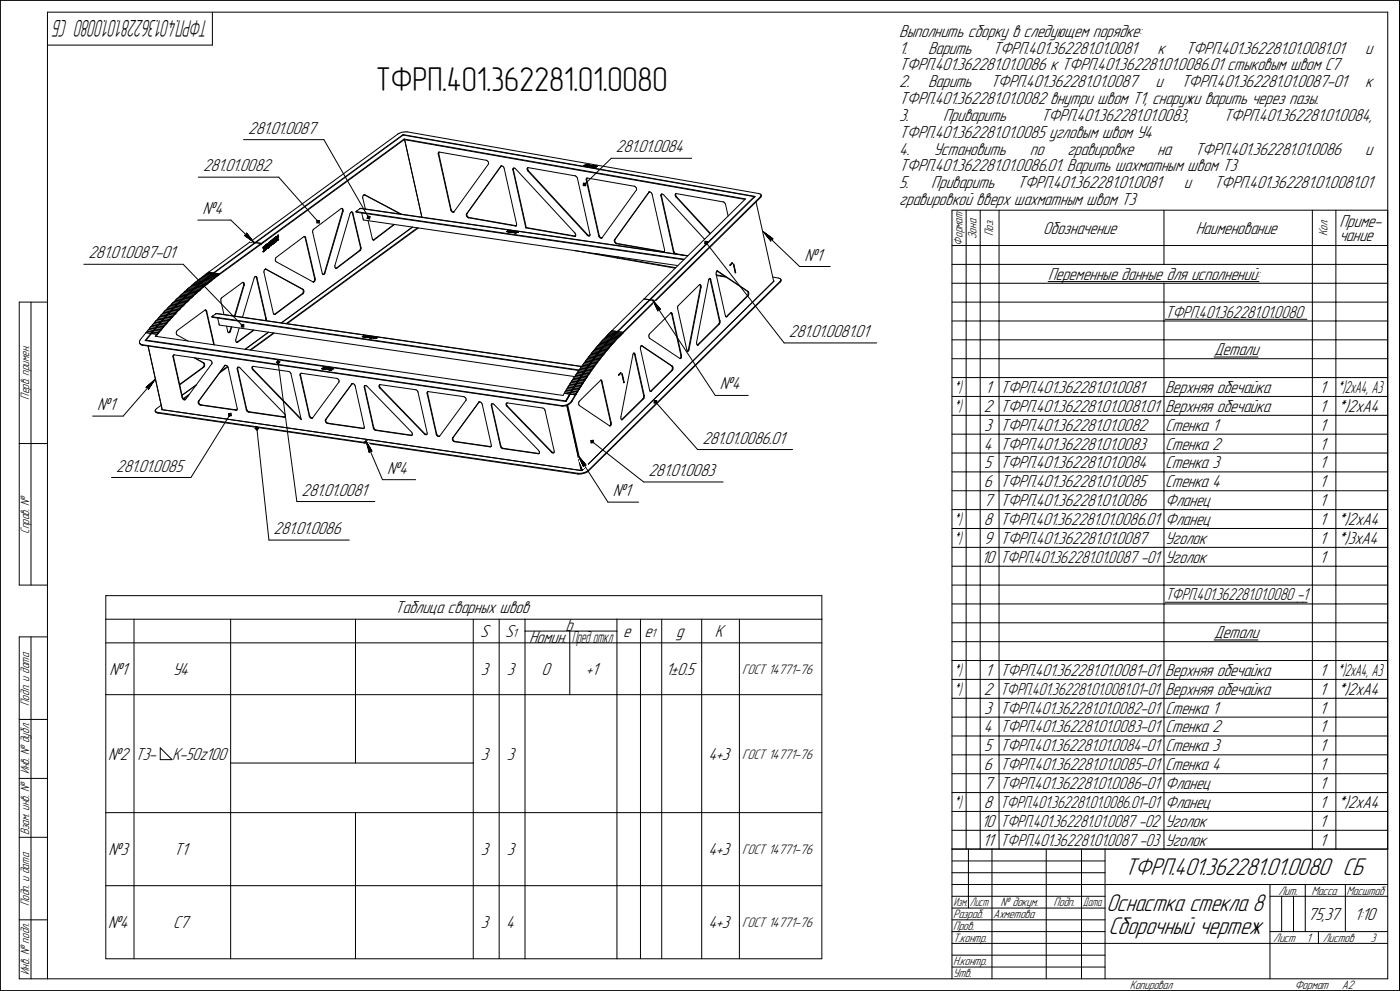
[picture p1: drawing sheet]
<svg xmlns="http://www.w3.org/2000/svg" width="594mm" height="420mm" viewBox="0 0 594 420" stroke-linecap="round" stroke-linejoin="round" font-family="sans-serif">
<defs><g id="words">
<text font-size="14.6" x="159.5" y="38.4">ТФРП.401.362281.01.0080</text>
<g font-size="10.9">
<text x="477.4" y="371.2">ТФРП.401.362281.01.0080 СБ</text>
<text x="470.6" y="396.2">Сборочный чертеж</text>
</g>
<text font-size="10.8" x="469.7" y="386.2">Оснастка стекла 8</text>
<text font-size="10.5" x="88.7" y="8.6" transform="rotate(-180 88.7 8.6)">ТФРП.401.362281.01.0080 СБ</text>
<g font-size="7.8">
<text x="381.8" y="15.6">Выполнить сборку в следующем порядке:</text>
<text x="381.8" y="22.7">1.</text>
<text x="394" y="22.7">Варить</text>
<text x="421.4" y="22.7">ТФРП.401.362281.01.0081</text>
<text x="491.4" y="22.7">к</text>
<text x="503.3" y="22.7">ТФРП.401.362281.01.0081.01</text>
<text x="579.6" y="22.7">и</text>
<text x="381.8" y="29.9">ТФРП.401.362281.01.0086 к ТФРП.401.362281.01.0086.01 стыковым швом С7</text>
<text x="381.8" y="37">2.</text>
<text x="394" y="37">Варить</text>
<text x="420.4" y="37">ТФРП.401.362281.01.0087</text>
<text x="490.5" y="37">и</text>
<text x="501.4" y="37">ТФРП.401.362281.01.0087-01</text>
<text x="579.6" y="37">к</text>
<text x="381.8" y="44.2">ТФРП.401.362281.01.0082 внутри швом Т1, снаружи варить через пазы.</text>
<text x="381.8" y="51.3">3.</text>
<text x="400.4" y="51.3">Приварить</text>
<text x="441.9" y="51.3">ТФРП.401.362281.01.0083,</text>
<text x="519.4" y="51.3">ТФРП.401.362281.01.0084,</text>
<text x="105.4" y="56.7">281.01.0087</text>
<text x="381.8" y="58.4">ТФРП.401.362281.01.0085 угловым швом У4</text>
<text x="261.5" y="64.6">281.01.0084</text>
<text x="381.8" y="65.6">4.</text>
<text x="396.3" y="65.6">Установить</text>
<text x="437.2" y="65.6">по</text>
<text x="453.2" y="65.6">гравировке</text>
<text x="491.3" y="65.6">на</text>
<text x="507.3" y="65.6">ТФРП.401.362281.01.0086</text>
<text x="579.6" y="65.6">и</text>
<text x="86.2" y="72.6">281.01.0082</text>
<text x="381.8" y="72.7">ТФРП.401.362281.01.0086.01. Варить шахматным швом Т3</text>
<text x="381.8" y="79.8">5.</text>
<text x="395.4" y="79.8">Приварить</text>
<text x="431.9" y="79.8">ТФРП.401.362281.01.0081</text>
<text x="502.6" y="79.8">и</text>
<text x="515.3" y="79.8">ТФРП.401.362281.01.0081.01</text>
<text x="381.8" y="87">гравировкой вверх шахматным швом Т3</text>
<text x="86" y="90.8">№4</text>
<text x="442.8" y="99.2">Обозначение</text>
<text x="507.7" y="99.2">Наименование</text>
<text x="568.6" y="96.3">Приме-</text>
<text x="568.6" y="102.1">чание</text>
<text x="37.6" y="109.6">281.01.0087-01</text>
<text x="341.5" y="110.5">№1</text>
<text x="445" y="118.7">Переменные данные для исполнений:</text>
<text x="334.9" y="142.9">281.01.0081.01</text>
<text x="515.4" y="150.7">Детали</text>
<text x="305.6" y="165.2">№4</text>
<text x="418.2" y="166.7">1</text>
<text x="424.7" y="166.7">ТФРП.401.362281.01.0081</text>
<text x="494.6" y="166.7">Верхняя обечайка</text>
<text x="560.2" y="166.7">1</text>
<text x="41.3" y="173.9">№1</text>
<text x="417.7" y="174.7">2</text>
<text x="424.7" y="174.7">ТФРП.401.362281.01.0081.01</text>
<text x="494.6" y="174.7">Верхняя обечайка</text>
<text x="560.2" y="174.7">1</text>
<text x="567.6" y="174.7">*)2xA4</text>
<text x="417.9" y="182.7">3</text>
<text x="424.7" y="182.7">ТФРП.401.362281.01.0082</text>
<text x="494.6" y="182.7">Стенка 1</text>
<text x="560.2" y="182.7">1</text>
<text x="298.2" y="188.1">281.01.0086.01</text>
<text x="417.7" y="190.7">4</text>
<text x="424.7" y="190.7">ТФРП.401.362281.01.0083</text>
<text x="494.6" y="190.7">Стенка 2</text>
<text x="560.2" y="190.7">1</text>
<text x="49.3" y="200">281.01.0085</text>
<text x="164.4" y="200.9">№4</text>
<text x="275.3" y="201.9">281.01.0083</text>
<text x="417.9" y="198.7">5</text>
<text x="424.7" y="198.7">ТФРП.401.362281.01.0084</text>
<text x="494.6" y="198.7">Стенка 3</text>
<text x="560.2" y="198.7">1</text>
<text x="417.7" y="206.7">6</text>
<text x="424.7" y="206.7">ТФРП.401.362281.01.0085</text>
<text x="494.6" y="206.7">Стенка 4</text>
<text x="560.2" y="206.7">1</text>
<text x="128" y="210.2">281.01.0081</text>
<text x="260.1" y="210.5">№1</text>
<text x="417.7" y="214.7">7</text>
<text x="424.7" y="214.7">ТФРП.401.362281.01.0086</text>
<text x="494.6" y="214.7">Фланец</text>
<text x="560.2" y="214.7">1</text>
<text x="116.2" y="226.5">281.01.0086</text>
<text x="417.7" y="222.7">8</text>
<text x="424.7" y="222.7">ТФРП.401.362281.01.0086.01</text>
<text x="494.6" y="222.7">Фланец</text>
<text x="560.2" y="222.7">1</text>
<text x="567.6" y="222.7">*)2xA4</text>
<text x="417.7" y="230.7">9</text>
<text x="424.7" y="230.7">ТФРП.401.362281.01.0087</text>
<text x="494.6" y="230.7">Уголок</text>
<text x="560.2" y="230.7">1</text>
<text x="567.6" y="230.7">*)3xA4</text>
<text x="416.7" y="238.7">10</text>
<text x="494.6" y="238.7">Уголок</text>
<text x="560.2" y="238.7">1</text>
<text x="167.7" y="260.2">Таблица сварных швов</text>
<text x="240.1" y="267.7">b</text>
<text x="203.9" y="270.2">S</text>
<text x="214.4" y="270.2">S</text>
<text x="224.6" y="272.7">Номин.</text>
<text x="264.6" y="270.2">e</text>
<text x="273.6" y="270.2">e</text>
<text x="287.1" y="270.2">g</text>
<text x="303.4" y="270.2">K</text>
<text x="515.4" y="270.7">Детали</text>
<text x="46.4" y="286.2">№1</text>
<text x="73.3" y="286.2">У4</text>
<text x="204.1" y="286.2">3</text>
<text x="215.1" y="286.2">3</text>
<text x="229.9" y="286.2">0</text>
<text x="248.7" y="286.2">+1</text>
<text x="282.6" y="286.2">1±0.5</text>
<text x="418.2" y="286.7">1</text>
<text x="424.7" y="286.7">ТФРП.401.362281.01.0081-01</text>
<text x="494.6" y="286.7">Верхняя обечайка</text>
<text x="560.2" y="286.7">1</text>
<text x="417.7" y="294.7">2</text>
<text x="494.6" y="294.7">Верхняя обечайка</text>
<text x="560.2" y="294.7">1</text>
<text x="567.6" y="294.7">*)2xA4</text>
<text x="417.9" y="302.7">3</text>
<text x="494.6" y="302.7">Стенка 1</text>
<text x="560.2" y="302.7">1</text>
<text x="417.7" y="310.7">4</text>
<text x="424.7" y="310.7">ТФРП.401.362281.01.0083-01</text>
<text x="494.6" y="310.7">Стенка 2</text>
<text x="560.2" y="310.7">1</text>
<text x="45.9" y="322.2">№2</text>
<text x="57.4" y="322.2">Т3-</text>
<text x="73" y="322.2">K-50z100</text>
<text x="204.1" y="322.2">3</text>
<text x="215.1" y="322.2">3</text>
<text x="300.8" y="322.2">4+3</text>
<text x="417.9" y="318.7">5</text>
<text x="494.6" y="318.7">Стенка 3</text>
<text x="560.2" y="318.7">1</text>
<text x="417.7" y="326.7">6</text>
<text x="424.7" y="326.7">ТФРП.401.362281.01.0085-01</text>
<text x="494.6" y="326.7">Стенка 4</text>
<text x="560.2" y="326.7">1</text>
<text x="417.7" y="334.7">7</text>
<text x="494.6" y="334.7">Фланец</text>
<text x="560.2" y="334.7">1</text>
<text x="417.7" y="342.7">8</text>
<text x="494.6" y="342.7">Фланец</text>
<text x="560.2" y="342.7">1</text>
<text x="567.6" y="342.7">*)2xA4</text>
<text x="416.7" y="350.7">10</text>
<text x="494.6" y="350.7">Уголок</text>
<text x="560.2" y="350.7">1</text>
<text x="417.1" y="358.7">11</text>
<text x="494.6" y="358.7">Уголок</text>
<text x="560.2" y="358.7">1</text>
<text x="46.1" y="362.7">№3</text>
<text x="73.9" y="362.7">T1</text>
<text x="204.1" y="362.7">3</text>
<text x="215.1" y="362.7">3</text>
<text x="300.8" y="362.7">4+3</text>
<text x="45.9" y="393.7">№4</text>
<text x="73.5" y="393.7">С7</text>
<text x="204.1" y="393.7">3</text>
<text x="214.9" y="393.7">4</text>
<text x="300.8" y="393.7">4+3</text>
<text x="555.3" y="390.2">75,37</text>
<text x="575" y="390.2">1:10</text>
</g>
<g font-size="7.7">
<text x="494.7" y="134.7">ТФРП.401.362281.01.0080</text>
<text x="424.7" y="238.7">ТФРП.401.362281.01.0087 -01</text>
<text x="494.8" y="254.7">ТФРП.401.362281.01.0080 -1</text>
<text x="424.7" y="294.7">ТФРП.401.362281.01.0081.01-01</text>
<text x="424.7" y="302.7">ТФРП.401.362281.01.0082-01</text>
<text x="424.7" y="318.7">ТФРП.401.362281.01.0084-01</text>
<text x="424.7" y="334.7">ТФРП.401.362281.01.0086-01</text>
<text x="424.7" y="342.7">ТФРП.401.362281.01.0086.01-01</text>
<text x="424.7" y="350.7">ТФРП.401.362281.01.0087 -02</text>
<text x="424.7" y="358.7">ТФРП.401.362281.01.0087 -03</text>
</g>
<g font-size="7.6">
<text x="567.6" y="166.7">*)2xA4, A3</text>
<text x="567.6" y="286.7">*)2xA4, A3</text>
</g>
<g font-size="7.5">
<text x="404.9" y="166.7">*)</text>
<text x="404.9" y="174.7">*)</text>
<text x="404.9" y="222.7">*)</text>
<text x="404.9" y="230.7">*)</text>
<text x="242.7" y="272.7">Пред откл</text>
<text x="404.9" y="286.7">*)</text>
<text x="404.9" y="294.7">*)</text>
<text x="404.9" y="342.7">*)</text>
</g>
<g font-size="6.2">
<text x="315.1" y="285.8">ГОСТ 14771-76</text>
<text x="315.1" y="321.8">ГОСТ 14771-76</text>
<text x="315.1" y="362.3">ГОСТ 14771-76</text>
<text x="315.1" y="393.3">ГОСТ 14771-76</text>
</g>
<g font-size="5.5">
<text x="414.6" y="101.3" transform="rotate(-90 414.6 101.3)">Зона</text>
<text x="421.6" y="100" transform="rotate(-90 421.6 100)">Поз.</text>
<text x="563.6" y="100.1" transform="rotate(-90 563.6 100.1)">Кол.</text>
<text x="408.6" y="104.1" transform="rotate(-90 408.6 104.1)">Формат</text>
<text x="12.4" y="169.5" transform="rotate(-90 12.4 169.5)">Перв. примен.</text>
<text x="12.4" y="226.5" transform="rotate(-90 12.4 226.5)">Справ. №</text>
<text x="217.6" y="270.2">1</text>
<text x="276.4" y="270.2">1</text>
<text x="12.4" y="299.4" transform="rotate(-90 12.4 299.4)">Подп. и дата</text>
<text x="12.4" y="328.5" transform="rotate(-90 12.4 328.5)">Инв. № дубл.</text>
<text x="12.4" y="354.2" transform="rotate(-90 12.4 354.2)">Взам. инв. №</text>
<text x="542.7" y="379.4">Лит.</text>
<text x="556.7" y="379.4">Масса</text>
<text x="571.7" y="379.4">Масштаб</text>
<text x="12.4" y="384.4" transform="rotate(-90 12.4 384.4)">Подп. и дата</text>
<text x="404.6" y="389.4">Разраб.</text>
<text x="421.7" y="389.4">Ахметова</text>
<text x="424.8" y="384.4">№ докум.</text>
<text x="447.3" y="384.4">Подп.</text>
<text x="404.6" y="394.4">Пров.</text>
<text x="404.6" y="399.4">Т.контр.</text>
<text x="540.5" y="399.4">Лист</text>
<text x="554.6" y="399.4">1</text>
<text x="561.6" y="399.4">Листов</text>
<text x="581.8" y="399.4">3</text>
<text x="12.4" y="413.5" transform="rotate(-90 12.4 413.5)">Инв. № подл.</text>
<text x="404.6" y="409.4">Н.контр.</text>
<text x="404.6" y="414.4">Утв.</text>
<text x="479.7" y="419.4">Копировал</text>
<text x="549.6" y="419.4">Формат</text>
<text x="569.6" y="419.4">A2</text>
</g>
<g font-size="5.4">
<text x="404.8" y="384.4">Изм.</text>
<text x="411.8" y="384.4">Лист</text>
<text x="459.8" y="384.4">Дата</text>
</g>
</g></defs>
<g fill="none" stroke="#000" stroke-width=".42">
<path d="M.2 .2v420zM.2 .2h593.9zM20.2 5.2v410zM20.2 5.2h569zM20.2 19.1h70zM90.2 5.2v13.9zM589.2 5.2v410zM594.1 .2v420zM103.4 59.2h34.1zM137.5 59.2l19 33.1zM168.8 56.9l.7-.4zM168.8 56.9h.1"/>
<path d="M169.5 56.5l1-.3zM170.5 56.2l1-.2zM171.1 57.1l149.5 26.2zM171.2 57.3h.1M171.2 57.3l149 26.1zM171.5 56l.9-.1zM171.6 59l144.9 25.4zM171.6 59v.2zM171.6 59.2l144.7 25.4zM171.8 59.3l7.3 32.8zM172.4 55.9l.7 .1zM173.1 56l149 26.1z"/>
<path d="M84.2 75.1h34.1zM118.3 75.1l16.7 18.9zM186.1 65.3l.2-.1zM186.1 65.1h.1M186.1 65.3l5.2 23.7zM186.1 64.8v.3zM186.2 64.8l.1 .4zM186.3 64.6h.1M186.2 64.6l-.1 .2zM186.3 65.2l5.2 23.7zM186.3 64.6l.3-.1zM186.4 64.5l-.2 .3z"/>
<path d="M186.6 64.5l19.9 3.5zM206.5 68h.1M206.5 68l.3 .2zM206.8 68.2l.4 .3zM207.2 68.5l.2 .5zM207.3 69.6l-14.6 20.2zM207.4 69v.3zM207.4 69.3l-.1 .3zM212.6 70.5l.2-.1zM212.6 70.5l-14.6 20.3zM212.7 70.4h.1M212.9 70.4h.1"/>
<path d="M212.8 70.4l-14.6 20.2zM212.9 70.4h.2zM213.1 70.4l.4 .2zM213.5 70.6l.4 .4zM213.9 71l.1 .4zM214 71.4l5.3 23.7zM217.7 71.9h.1M217.8 72.1l5.4 24.5zM217.8 71.5l-.1 .4zM217.9 71.9h.1M217.9 71.5v.4zM217.9 71.3h.3z"/>
<path d="M217.9 71.3l-.1 .2zM217.9 71.9l5.5 24.6zM218.1 71.3l-.2 .2zM218.2 71.3h.3zM218.5 71.3l.4 .3zM218.9 71.6l25.2 27.2zM223.8 71.8l.1 .3zM223.8 71.4v.4zM223.9 72.1l.3 .5zM224.1 71.2h.1M224 71.2l-.2 .2zM224 71.4v.4z"/>
<path d="M224 71.8l.2 .4zM224.1 71.2l.3-.1zM224.1 71.2l-.1 .2zM224.2 72.6l25.1 27.1zM224.2 72.6l.2-.2zM224.2 72.2l.2 .2zM224.4 72.4l25.1 27.2zM224.4 71.1l19.8 3.5zM244.3 74.6h.1M244.3 74.6l.3 .2zM244.6 74.8l.4 .4zM245 75.2l.2 .4z"/>
<path d="M245.2 75.6l5.2 23.8zM247.6 78.7l1.1 .1zM247.6 77.7h1.1zM247.6 77.7v1zM247.8 70.2l.3 .1zM247.8 70.2h.1M247.8 78.6h.7zM247.9 70.2h.1M247.8 70.2l.8-.2zM247.8 77.9h.7zM247.8 77.9v.7zM247.9 70.2h.3z"/>
<path d="M247.9 70.2l.7-.2zM247.9 70.2l.3 .1zM248 78.1h.3zM248 78.1v.3zM248 78.4h.3zM248.1 70.3h.1M248.2 70.3h.1M248.2 78.2l11.3-11.1zM248.3 78.1v.3zM248.3 78.1l.2-.2zM248.4 70.2h.1M248.4 70.3h.1"/>
<path d="M248.5 70.2h.1M248.5 69.9h.1M248.5 70.3h.1M248.6 70.1h.1M248.5 77.9v.7zM248.5 77.9l.2-.2zM248.6 69.8h.1M248.5 69.8h.1M248.6 70.3h.1M248.6 69.9h.1M248.6 70h.1M248.7 70h.1"/>
<path d="M248.7 70.1h.1M248.7 69.8h.1M248.7 70.3h.1M248.8 69.8h.1M248.8 70.1h.1M248.8 70h.1M248.7 77.7v1.1zM248.8 70.3h.1M248.8 69.9h.1M248.8 70.2h.1M248.9 70h.1M248.9 69.9h.1"/>
<path d="M248.9 69.8h.1M248.9 70.1h.1M248.9 76.3l.2-.1zM248.9 76.1h.1M248.9 76.3l5.3 23.7zM248.9 70.2h.1M248.9 75.8v.3zM249 70.4h.1M249 70.1h.1M248.9 70.4h.1M249 70h.1M249 70.4l.7-.3z"/>
<path d="M249 70.2h.1M249 70.4l.7-.4zM249 70.4l.8-.4zM249.1 69.9h.1M249 69.9h.1M249.1 75.8v.4zM249.1 75.6l-.2 .2zM249.1 76.2l5.3 23.7zM249.1 70.1h.1M249.1 70.4h.1M249.1 75.6l.3-.1zM249.1 75.6h.1"/>
<path d="M249.2 70.4h.1M249.2 69.9h.1M249.2 75.5l-.1 .3zM249.2 70.1h.1M249.2 70h.1M249.3 69.9h.1M249.3 70h.1M249.4 69.9h.1M249.4 70h.1M249.3 70.4h.1M249.4 70.3h.1M249.4 70.4h.1"/>
<path d="M249.4 70.1h.1M249.4 70.3l.5-.2zM249.4 75.5l19.9 3.5zM249.4 70.1l.3-.1zM249.4 70.1l.4-.1zM249.5 70.4h.1M249.4 70.4l.5-.3zM249.5 70.4l.4-.3zM249.6 70.4h.1M249.7 70.1h.1M249.7 70.4h.1M249.8 70h.1"/>
<path d="M249.7 70.4l.5-.2zM249.7 70.4l.5-.3zM249.8 70.4l.5-.3zM249.9 70.5h.1M249.9 70.1h.1M249.9 70.5l.7-.4zM250 70.1h.1M249.9 70.5l.8-.3zM250 70.5l.7-.4zM250.1 70.5h.1M250 70.5h.1M250.1 70.1h.1"/>
<path d="M250.2 70.1h.1M250.3 70.1h.1M250.2 70.2h.1M250.3 70.6h.1M250.3 70.5h.1M250.4 70.5h.1M250.4 70.1h.1M250.4 70.5l.5-.2zM250.4 70.2h.1M250.4 70.6h.1M250.4 70.5l.5-.3zM250.4 70.2l.3-.1z"/>
<path d="M250.4 70.2l.2-.1zM250.5 70.6h.1M250.6 70.6h.1M250.7 70.2h.1M250.7 70.1h.1M250.7 70.5h.1M250.7 70.6h.1M250.7 70.6l.5-.3zM250.7 70.5l.5-.2zM250.8 70.1h.1M250.8 70.6h.1M250.8 70.7h.1"/>
<path d="M250.9 70.5h.1M250.9 70.6h.1M250.9 70.5l.4-.2zM250.9 70.3h.1M250.9 70.6l.5-.2zM250.9 70.2h.1M250.9 70.7h.1M250.9 70.6l.5-.3zM251 70.7h.1M251 70.2h.1M251.1 70.2h.1M251.1 70.7h.1"/>
<path d="M251.1 70.6h.1M251.2 70.2h.1M251.2 70.6h.1M251.2 70.3h.1M251.2 70.6l.5-.2zM251.3 70.2h.1M251.2 70.7h.1M251.3 70.7h.1M251.3 70.3h.1M251.3 70.6h.1M251.5 70.6h.1M251.4 70.4h.1"/>
<path d="M251.4 70.3h.1M251.4 70.7h.1M251.5 70.3h.1M251.4 70.6h.1M251.5 70.7h.1M251.5 70.5h.1M251.6 70.3h.1M251.6 70.5h.1M251.6 70.7h.1M251.7 70.3h.1M251.7 70.5h.1M251.7 70.4h.1"/>
<path d="M251.7 70.7h.1M251.8 70.3h.1M251.8 70.5h.1M251.8 70.4h.1M251.8 70.6h.1M251.8 70.7h.1M251.9 70.4h.1M251.9 70.6h.1M251.8 70.8h.1M251.8 70.8l.8-.4zM251.9 70.5h.1M251.9 70.8l.7-.3z"/>
<path d="M251.9 70.8h.1M251.9 70.8l.8-.4zM252 70.4h.1M252 70.5h.1M252 70.8h.1M252.1 70.4h.1M252.1 70.8h.1M252.1 70.5h.1M252.1 70.3h.1M252.2 70.3h.1M252.2 70.4h.1M252.3 70.8h.1"/>
<path d="M252.2 70.8h.1M252.2 70.9h.1M252.3 70.4h.1M252.3 70.9h.1M252.3 70.7l.5-.2zM252.3 70.5l.3-.1zM252.3 70.8l.5-.2zM252.3 70.7h.1M252.3 70.5h.1M252.3 70.5l.4-.1zM252.3 70.8l.6-.3zM252.4 70.9h.1"/>
<path d="M252.4 70.8h.1M252.5 70.9h.1M252.5 70.8h.1M252.6 70.8h.1M252.6 70.5h.1M252.7 70.4h.1M252.6 70.8l.6-.2zM252.6 70.9h.1M252.7 70.8l.5-.2zM252.8 71h.1M252.9 70.5h.1M252.8 70.5h.1"/>
<path d="M252.8 70.6h.1M252.8 70.9h.1M252.8 70.9l.7-.3zM252.9 71l.6-.4zM252.9 71l.8-.4zM253 70.5h.1M253.1 70.5h.1M253.1 70.4h.1M253.2 70.5h.1M253.2 70.6h.1M253.3 70.6h.1M253.3 70.5h.1"/>
<path d="M253.3 70.6l.4-.1zM253.3 70.6h.2zM253.5 70.6h.1M253.7 70.6h.1M259.5 67.1h34.1zM269.3 79h.1M269.3 79l.4 .2zM269.7 79.2l.3 .3zM270 79.5l.2 .5zM270.2 80l.1 .3zM84 93.3h14zM98 93.3l9.8 9.5z"/>
<path d="M103.8 99.8l4 3zM103.8 99.8l.8-.1zM104.7 98.8l-.1 .9zM104.7 98.8l3.1 4zM117.8 99.9h.1M117.9 99.8h.1M117.9 99.9h.1M117.9 100h.1M118 99.9h.1M118 99.8h.1M118.1 99.8h.1M118.1 99.9h.1"/>
<path d="M118.2 99.9h.1M118.2 99.8h.1M118.2 100h.1M118.2 100.1h.1M132.7 98.1l.1 .5zM132.8 98.6l4 17.4zM132.8 97.6l-.1 .5zM133.1 97.3l-.3 .3zM133.1 97.3h.1M133.1 97.2l11.7-8.7zM134.5 94.5l1.1 .1zM134.5 93.5l.2 .2z"/>
<path d="M134.5 93.5v1zM134.5 93.5l1.1 .1zM134.7 94.4h.7zM134.7 93.7l.2 .2zM134.7 93.7v.7zM134.7 93.7h.7zM134.8 94.2h.4zM134.9 93.9l-.1 .3zM134.9 93.9h.3zM135.2 93.9v.3zM135.4 93.7v.7zM135.6 93.6v1z"/>
<path d="M144.8 88.5l.3-.1zM145.1 88.4l.2 .2zM145.1 88.4h.1M145.2 88.4l.2 .1zM145.3 88.6l.1 .3zM145.4 89.6l-7.6 26.1zM145.4 89.6l.2 .1zM145.4 88.9l.1 .5zM145.4 88.5l.2 .3zM145.5 89.4l-.1 .2zM145.6 88.8l.1 .4zM145.6 89.7l-7.6 26.1z"/>
<path d="M145.7 89.2l-.1 .5zM148.6 90.6l-6.4 22zM148.8 90.1l-.2 .5zM148.8 90.1l.3-.2zM149.1 89.9h.3zM149.3 89.9l.2 .2zM149.4 89.9l.2 .1zM149.5 90.1l.1 .3zM149.6 90.4l3.4 14.5zM149.6 90l.2 .3zM149.6 90.4h.2zM149.8 90.3h.1"/>
<path d="M149.8 90.4l3.4 14.5zM151.1 89.7l139.4 20.2zM151.1 89.7l.1 .3zM151.1 89.7l.5-.3zM151.2 90l139.1 20.2zM151.6 89.4l1.2-.9zM151.6 89.4h.1M152.8 88.5h.1M153 88.4h.1M153 88.4l138.9 20.1zM153 88.4l.2-.1zM153.2 88.3l138.8 20.2z"/>
<path d="M153.6 90.3l.6 2.6zM154 83.6v.4zM154 84l1.1 4.6zM154.1 83.1l-.1 .5zM154.2 92.8h.1M154.2 92.8l.1 .5zM154.3 93.3l133.5 19.3zM154.3 82.8l-.2 .3zM154.3 82.8l.3-.2zM154.6 82.6l15.5 8.2zM154.6 82.6h.1M154.6 82.6h.3z"/>
<path d="M154.8 82.6h.1M154.9 82.6l15.5 8.2zM155.8 92.6l1.1 .3zM156 92.5l.8 .2zM156.1 91.6l.2 .2zM156.1 91.6l-.3 1zM156.1 91.6l1 .3zM156.3 93.6l1.8 7.7zM156.3 91.8l.1 .2zM156.3 91.8l-.3 .7zM156.3 91.8l.6 .2zM156.3 92.4l.3 .1z"/>
<path d="M156.4 92l-.1 .4zM156.4 92l.3 .2zM156.7 92.2l-.1 .3zM156.9 92l-.1 .7zM157.1 91.9l-.2 1zM191.5 88.9h.1M191.3 89l.2 .4zM191.5 88.9l.2 .4zM191.5 89.4l.4 .4zM191.7 89.3l.3 .4zM191.9 89.8l.3 .2zM192 89.7l.4 .2z"/>
<path d="M192.2 90h.3zM192.4 89.9h.3zM192.5 90h.1M192.7 89.9h.1M198 91v.4zM198 91.4l.2 .4zM198 90.8l.2-.2zM198 90.8v.2zM198.1 90.9l.1 .4zM198.2 91.8l.3 .4zM198.2 91.3l.2 .4zM198.2 90.6l-.1 .3z"/>
<path d="M198.4 91.7l.3 .4zM198.5 92.2l.4 .2zM198.7 92.1l.4 .1zM198.9 92.4h.1M199.1 92.2h.1M198.9 92.4l19.9 3.4zM199.1 92.2l19.8 3.5zM215 98.2l.3 .1zM215 98.2h.1M215.1 98.2h.1M215 98.2l.8-.2zM215.1 98.2l.2 .1z"/>
<path d="M215.1 98.2l.8-.2zM215.1 98.2h.3zM215.3 98.3h.1M215.4 98.3h.1M215.6 98.3h.1M215.6 98.2h.1M215.7 98.3h.1M215.8 98.2h.1M215.7 97.9h.1M215.6 97.9h.1M215.7 97.8h.1M215.7 98.2h.1"/>
<path d="M215.8 97.8h.1M215.8 98.1h.1M215.8 98.3h.1M215.8 97.9h.1M215.9 97.8h.1M215.8 98h.1M215.9 98.1h.1M215.9 98h.1M215.9 98.3h.1M215.9 97.9h.1M216 97.8h.1M216 98h.1"/>
<path d="M216 98.1h.1M216 97.9h.1M216.1 98.2h.1M216 98.3h.1M216.1 97.8h.1M216.2 98.2h.1M216.1 97.9h.1M216.1 98h.1M216.2 98h.1M216.2 98.3h.1M216.2 98.1h.1M216.1 98.1h.1"/>
<path d="M216.1 98.3h.1M216.2 98.4h.1M216.2 98.3l.7-.3zM216.2 98.4l.7-.4zM216.3 97.9h.1M216.2 98.3l.8-.3zM216.3 98h.1M216.3 98.1h.1M216.3 98.4h.1M216.4 98.4h.1M216.4 97.9h.1M216.3 98.3h.1"/>
<path d="M216.4 98.3h.1M216.5 98h.1M216.4 98h.1M216.5 97.9h.1M216.6 97.9h.1M216.6 98.4h.1M216.5 98.4h.1M216.6 98.3h.1M216.5 98.3h.1M216.6 98h.1M216.6 98.3l.5-.2zM216.7 98.4h.1"/>
<path d="M216.6 98h.3zM216.7 98.3h.1M216.6 98h.4zM216.7 98.3l.4-.2zM216.8 98.4h.1M217 98h.1M216.9 98.4h.1M216.9 98h.1M216.9 98.4l.5-.2zM216.9 98.4l.5-.3zM217 98.4l.5-.2zM217.1 98.1h.1"/>
<path d="M217.1 98.5h.1M217.1 98.5l.7-.3zM217.2 98.1h.1M217.2 98h.1M217.2 98.5l.8-.4zM217.3 98h.1M217.2 98.5h.1M217.3 98.1h.1M217.3 98.5h.1M217.4 98h.1M217.5 98.1h.1M217.4 98.2h.1"/>
<path d="M217.4 98.1h.1M217.5 98.2h.1M217.5 98.6h.1M217.5 98.5h.1M217.6 98h.1M217.6 98.1h.1M217.6 98.5h.1M217.6 98.2h.1M217.6 98.6h.1M217.6 98.5l.5-.2zM217.6 98.5l.5-.3zM217.6 98.2h.2z"/>
<path d="M217.6 98.2l.3-.1zM217.7 98.6h.1M217.8 98.6h.1M217.9 98.1h.1M217.8 98.2h.1M217.8 98.5h.1M217.9 98.6h.1M217.9 98.5l.5-.2zM217.9 98.6l.5-.3zM218 98.1h.1M218 98.6h.1M218.1 98.6h.1"/>
<path d="M218.1 98.6l.5-.3zM218.1 98.2h.1M218.1 98.3h.1M218.1 98.6l.4-.3zM218.2 98.2h.1M218.2 98.6h.1M218.3 98.2h.1M218.3 98.6h.1M218.4 98.2h.1M218.4 98.6h.1M218.5 98.2h.1M218.4 98.3h.1"/>
<path d="M218.4 98.6l.5-.3zM218.4 98.6l.5-.2zM218.5 98.6h.1M218.5 98.3h.1M218.5 98.7h.1M218.6 98.7h.1M218.6 98.6h.1M218.6 98.3h.1M218.7 98.6h.1M218.7 98.7h.1M218.7 98.3h.1M218.8 98.5h.1"/>
<path d="M218.7 98.5h.1M218.8 98.3h.1M218.8 98.7h.1M218.8 95.8h.3zM218.9 95.7h.1M218.8 98.6h.1M218.9 98.5h.1M218.9 98.3h.1M218.9 98.4h.1M218.9 98.7h.1M219 98.6h.1M218.9 95.7h.3z"/>
<path d="M219 98.5h.1M219 98.3h.1M219 98.4h.1M219.1 98.4h.1M219 98.8h.1M219.1 98.6h.1M219 98.8l1-.4zM219.1 98.8h.1M219.1 95.8h.1M219.1 98.5h.1M219.1 98.8l.9-.4zM219.2 98.3h.1"/>
<path d="M219.1 98.3h.1M219.2 98.4h.1M219.2 98.5h.1M219.3 98.3h.1M219.3 95.6l-.2 .2zM219.3 98.5h.1M219.3 95.2v.4zM219.3 95.2h.1M219.4 98.3h.1M219.3 98.4h.1M219.4 98.4h.1M219.5 98.3h.1"/>
<path d="M219.5 98.4h.1M219.6 98.4h.1M219.7 98.4h.1M219.7 98.4h.3zM219.8 98.4h.1M219.8 98.4h.2zM220 98.5h.1M220 98.4h.1M220.1 98.4h.1M223.2 96.6l.2-.1zM223.2 96.6l20.6 3.6zM223.4 96.5l20.7 3.6z"/>
<path d="M244.1 98.8l.2 .4zM244.1 98.8h.1M244.3 99.2l.1 .5zM244.4 100l-.2 .2zM244.4 99.7v.3zM249.3 99.7l.4 .3zM249.3 99.7l.2-.1zM249.5 99.6l.4 .3zM249.9 99.9l.3 .1zM250.2 100h.1M250.4 99.8l-.1 .2zM250.5 99.5h.1"/>
<path d="M250.5 99.5l-.1 .3zM254.2 100l.2-.1zM254.2 100l.1 .4zM254.4 99.9l.2 .4zM270.2 80.6l-14.6 20.2zM270.3 80.3l-.1 .3zM275.6 81.4h.1M275.5 81.5l-14.6 20.3zM275.7 81.4h.1M275.5 81.4h.1M275.6 81.4l-14.5 20.2zM275.7 81.4h.3z"/>
<path d="M276 81.4l.4 .2zM276.4 81.6l.3 .4zM276.7 82l.2 .4zM276.9 82.4l5.3 23.7zM280.6 83.1l5.3 23.7zM280.6 82.9h.1M280.6 83.1l.2-.2zM280.6 82.6v.3zM280.8 82.6v.3zM280.8 82.4l.2-.1zM280.8 82.4l-.2 .2zM280.8 82.9l5.3 23.7z"/>
<path d="M280.9 82.3l-.1 .3zM281 82.3l.3 .1zM281.3 82.4l.4 .2zM281.7 82.6l17.4 18.9zM286.6 82.8l.1 .3zM286.7 82.4l-.1 .4zM286.7 83.1l.3 .5zM286.8 82.4l.1 .4zM286.9 82.2l-.2 .2zM286.9 82.8l.1 .4zM286.9 82.2l.3-.1zM286.9 82.2h.1"/>
<path d="M286.9 82.2l-.1 .2zM287.2 83.4h.1M287 83.2l.2 .2zM287 83.6l14.5 15.6zM287.2 82.1l19.8 3.5zM287.2 83.4l14.4 15.6zM307.1 85.6h.1M307.1 85.6l.4 .3zM307.5 85.9l.3 .3zM307.8 86.2l.2 .5zM308 86.7l1.1 5zM320.3 83.5h.1"/>
<path d="M320.2 83.4l.1 .2zM321 85.6l7.5 33.7zM322.2 82.1h.1M322.2 82.1l.5 .2zM322.7 82.3l.3 .2zM322.8 83.5l.1 .3zM323 82.5l.1 .2zM323 83.6h.1M323 83.1l-.2 .4zM323.1 82.8l-.1 .3zM323.1 82.8h.1M323.1 82.7l.1 .3z"/>
<path d="M323.2 83v.3zM323.2 83.3l-.2 .3zM324.1 98.3l4.1 3zM324.1 98.3l3.1 3.9zM324.1 98.3l15.4 14.7zM404.2 89.2v270.9zM404.2 89.2h185zM410.2 89.2v14.9zM416.1 89.2v14.9zM424.1 89.2v14.9zM494.2 89.2v14.9zM557.1 89.2v14.9z"/>
<path d="M567.1 89.2v14.9zM589.2 89.2v270.9zM35.6 112.1h42.2zM77.8 112.1l25.2 26.1zM83.2 119.6l2.1 .3zM83.2 119.6l.6-.5zM83.8 119.1l2.1 .3zM83.8 119.1l.6-.4zM84.4 118.7l2 .3zM84.4 118.6l2 .4zM84.4 118.6h.1M84.4 118.6l.6-.4z"/>
<path d="M85 118.2l2 .3zM85 118.2h.1M85 118.2l.6-.5zM85.3 119.9h.1M85.3 120.1h.1M85.3 119.9l.6-.5zM85.5 119.9l2.3 .4zM85.5 119.9l.6-.4zM85.6 117.7l2 .3zM85.6 117.7l.5-.4zM85.9 119.4h.1M85.9 119.6h.1"/>
<path d="M85.9 119.4l.5-.4zM86.1 119.5l2.3 .3zM86.1 119.5l.6-.5zM86.1 117.3l2.1 .3zM86.1 117.3l.6-.5zM86.5 119.1h.1M86.4 119h.1M86.4 119l.6-.5zM86.7 119l2.3 .3zM86.7 119l.5-.5zM86.7 116.8l2.1 .3zM86.7 116.8l.6-.4z"/>
<path d="M87 118.5l.6-.5zM87 118.5h.1M87.1 118.7h.1M87.2 118.5l2.4 .3zM87.3 118.5h.1M87.3 118.5l2.3 .3zM87.3 118.5l.5-.4zM87.3 116.4l2.1 .3zM87.3 116.3l2.1 .4zM87.3 116.3l.6-.4zM87.3 116.3h.1M87.7 118.2h.1"/>
<path d="M87.6 118l.6-.4zM87.6 118h.1M87.8 118.1l2.4 .3zM87.8 118l2.4 .4zM87.8 118l.6-.4zM87.8 118h.1M87.9 115.9l2.1 .3zM87.9 115.9l.6-.4zM88.3 117.7h.1M88.2 117.6h.1M88.2 117.6l.6-.5zM88.4 119.8l.1 .3z"/>
<path d="M88.4 117.6l2.4 .3zM88.4 119.8l.6-.5zM88.4 119.8h.1M88.4 117.6l.6-.5zM88.5 115.5l4.6 .7zM88.5 115.5l17.7-12.9zM88.8 117.1l.6-.4zM88.9 117.3h.1M88.8 117.1h.1M89 119.3l.6-.5zM89 119.3l.1 .3zM89 117.1l2.4 .4z"/>
<path d="M89 117.1l.6-.4zM89.1 119.6l.6-.5zM89.4 116.7h.1M89.5 116.8h.1M89.4 116.7l.6-.5zM89.6 118.8l.1 .3zM89.6 118.8l.6-.4zM89.6 116.7l2.3 .3zM89.6 116.7l.6-.5zM89.7 119.1l.6-.4zM90 116.2h.1M90 116.2l.5-.3z"/>
<path d="M90 116.4h.1M90.2 118.4l.1 .3zM90.2 118.4l.6-.5zM90.2 116.2l2.3 .4zM90.3 116.2h.1M90.3 116.2l2.2 .4zM90.3 118.7l.5-.5zM90.3 116.2l.4-.3zM90.7 115.9h.1M90.5 116.1h.1M90.8 117.9v.3zM90.8 117.9l.6-.4z"/>
<path d="M90.8 115.7h.2zM90.8 115.7l17.5-12.8zM90.8 118.2l.6-.5zM91 115.7l17.5-12.8zM91.4 117.5v.2zM91.4 117.5l.5-.5zM91.4 117.7l.6-.4zM91.9 117l.6-.4zM91.9 117l.1 .3zM92 117.3l.6-.5zM92.5 116.6l.1 .2zM92.5 116.6l.6-.4z"/>
<path d="M92.6 116.8l.6-.4zM93.1 116.2l.1 .2zM93.1 116.2l17.8-12.9zM93.2 116.4l17.8-12.9zM102.9 119.9l.3-.1zM103.1 119.8l.2 .2zM103.2 119.8h.1M103.2 119.8l.3 .1zM103.3 120l.2 .3zM103.5 119.9l.1 .2zM106.2 102.6l2.1 .3zM106.2 102.6l62.6-45.7z"/>
<path d="M107.9 117.9l-4.9 16.6zM108.1 117.5l-.2 .4zM108.1 117.5l.3-.2zM108.3 102.9h.1M108.3 102.9l62.8-45.8zM108.4 117.3l.2-.1zM108.5 117.2l.2 .2zM108.5 102.9l2.4 .4zM108.5 102.9l62.7-45.6zM108.6 117.2l.2 .1zM108.7 117.4l.1 .3zM108.8 117.3l.2 .3z"/>
<path d="M108.8 117.7l4 17.3zM108.8 117.7l.3 .1zM109 117.6h.1M109.1 117.8l3.9 17.3zM110.9 103.3l.1 .2zM110.9 103.3l60.7-44.3zM111 103.5l60.6-44.3zM111.7 105.2h.1M111.7 106.8h.1M111.7 105h.1M111.7 106.7h.1M111.7 106.8l.5-.4z"/>
<path d="M111.8 104.9h.1M111.8 105.1h.1M111.8 105.2h.1M111.8 106.8l.5-.4zM111.8 106.6h.1M111.8 104.8h.1M111.8 105h.1M111.8 104.7h.1M111.8 106.6l.5-.3zM112 104.6h.1M111.9 104.6h.1M111.9 104.8h.1"/>
<path d="M111.9 104.7h.1M112 104.7h.1M112.1 104.5h.1M112 104.5h.1M112.1 115.1v.4zM112.1 115.5l3.9 17.3zM112.1 104.6h.1M112.1 104.7h.1M112.2 104.5h.1M112.2 104.6h.1M112.1 105.2l-.4 1.5zM112.2 114.6l-.1 .5z"/>
<path d="M112.2 105.1h.1M112.2 104.8h.1M112.2 104.9h.1M112.1 105.2h.1M112.2 105.2l-.4 1.4zM112.2 106.4h.1M112.2 105.2h.1M112.3 104.7h.1M112.3 104.8h.1M112.2 104.7h.1M112.3 105.1h.1M112.3 105h.1"/>
<path d="M112.3 106.4h.1M112.3 106.3h.1M112.3 104.9h.1M112.2 105h.1M112.4 114.3l-.2 .3zM112.4 114.3l.3-.2zM112.4 105.8h.1M112.4 105.5v.3zM112.4 105.5h.1M112.5 104.7h.1M112.5 104.5h.1M112.5 105.9h.1"/>
<path d="M112.5 106h.1M112.5 104.8h.1M112.5 104.9h.1M112.5 105.3h.1M112.5 105.4h.1M112.5 105.7h.1M112.5 105.8h.1M112.5 105.1h.1M112.5 105.2h.1M112.5 104.4h.1M112.5 105.5v.2zM112.6 104.7h.1"/>
<path d="M112.6 105.2h.1M112.6 105.3h.1M112.6 105.9h.1M112.6 105h.1M112.6 104.2h.1M112.6 104.8h.1M112.6 104.4h.1M112.6 106.1h.1M112.6 105.8h.1M112.6 105.1h.1M112.6 104.1h.1M112.6 104.3h.1"/>
<path d="M112.6 104.9h.1M112.6 104h.1M112.7 114.1h.1M112.7 104.1h.1M112.7 105.9h.1M112.7 104h.1M112.7 106h.1M112.7 105h.1M112.7 104.9h.1M112.7 106.1h.1M112.7 114.1l.2 .1zM112.7 114.1l15.7 8.6z"/>
<path d="M112.8 104.1h.1M112.7 104.8h.1M112.8 103.9h.1M112.8 104.9h.1M112.8 106h.1M112.8 104.8h.1M112.8 114.1h.1M112.8 105.8h.1M112.9 103.9h.1M112.9 104.9h.1M112.9 104.1h.1M112.9 105.9h.1"/>
<path d="M112.9 104.8h.1M112.8 104.7h.1M112.9 104.2h.1M112.9 105h.1M112.9 104h.1M112.9 105.8h.1M112.9 105.7h.1M112.9 104.3h.1M112.9 104.6h.1M112.9 104.5h.1M112.9 114.2l15.8 8.5zM112.9 105.1v.3z"/>
<path d="M112.9 104.4h.1M113 104.8h.1M112.9 104.7h.1M112.9 105.1h.1M112.9 105.6h.1M112.9 105.5h.1M113 104.1h.1M113 104.6h.1M113 104.5h.1M113 104.4h.1M113 104.9h.1M113 104.2h.1"/>
<path d="M113 105.6h.1M113 105.5h.1M113 105v.3zM113 105.7h.1M113 105h.1M113.2 104.1h.1M113.4 103.6h.1M113.4 103.6l-.2 .5zM113.5 103.6v1.8zM113.5 103.6l-.2 .5zM113.5 105.4h.1M113.5 103.4h.1"/>
<path d="M113.5 103.4l-.3 .7zM113.5 103.3h.1M113.5 103.4v1.9zM113.5 105.3h.1M113.7 105.1h.1M113.7 105.2h.1M113.7 105h.1M113.8 105h.1M113.8 105.1h.1M113.8 105.2h.1M113.9 103.5v1.1zM113.9 103.3h.1"/>
<path d="M113.9 104.6h.1M114 103.3h.1M114 103.1h.1M114 103.2h.1M114 103.4h.1M114 103.4v1.2zM114 104.7h.1M114 104.8h.1M114 104.9h.1M114 104.6h.1M114 103h.1M114.2 102.8h.1"/>
<path d="M114.1 102.9h.1M114.1 104.9h.1M114.1 104.7h.1M114.1 103h.1M114.1 103.1h.1M114.2 102.9h.1M114.2 103h.1M114.2 104.9h.1M114.3 104.8h.1M114.3 104.6h.1M114.3 102.9h.1M114.3 102.7h.1"/>
<path d="M114.4 102.7h.1M114.4 102.9h.1M114.3 104.7h.1M114.4 102.8h.1M114.4 103h.1M114.5 102.9h.1M114.4 103v1.2zM114.4 104.5h.1M114.4 104.4h.1M114.4 104.3h.1M114.5 102.8h.1M114.4 104.6h.1"/>
<path d="M114.5 103h.1M114.5 103v1.1zM114.5 104.1h.1M114.5 104.5h.1M114.5 104.4h.1M114.5 104.3h.1M114.5 103v1.2zM114.7 103h.1M114.7 102.9h.1M114.9 102.4l-.2 .5zM114.9 102.4h.1M114.9 104.2h.1"/>
<path d="M114.9 102.4v1.8zM114.9 102.2l-.2 .7zM114.9 102.2h.1M115 102.2h.1M115 102.2v1.9zM115 104.2h.1M115 104.3h.1M115.1 104h.1M115.1 104.1h.1M115.2 104.1h.1M115.2 103.8h.1M115.2 103.9h.1"/>
<path d="M115.2 104h.1M115.3 103.9h.1M115.3 103.8h.1M115.3 104h.1M115.4 103.5h.1M115.4 102.3v1.2zM115.4 102h.1M115.4 102.2h.1M115.4 103.6h.1M115.4 103.7h.1M115.4 101.9h.1M115.4 102.2l.1 1.2z"/>
<path d="M115.5 103.4h.1M115.5 103.5h.1M115.5 102h.1M115.5 102.1h.1M115.5 102.2v1.2zM115.5 102.2h.1M115.5 103.7h.1M115.5 101.8h.1M115.5 101.9h.1M115.5 103.8h.1M115.6 101.7h.1M115.6 101.8h.1"/>
<path d="M115.6 101.9h.1M115.6 103.6h.1M115.6 103.5h.1M115.6 103.7h.1M115.6 103.8h.1M115.7 101.7h.1M115.7 101.6h.1M115.7 103.5h.1M115.7 101.8h.1M115.7 103.7h.1M115.7 103.6h.1M115.8 101.7h.1"/>
<path d="M115.8 101.6h.1M115.8 101.5h.1M115.8 103.5h.1M115.9 101.5h.1M115.9 101.8h.1M115.9 101.6h.1M115.8 103.4h.1M115.9 103.5h.1M115.9 101.9v1.1zM115.9 103.3h.1M115.9 103.2h.1M115.9 103.1h.1"/>
<path d="M116 101.6h.1M116 101.7h.1M115.9 103.4h.1M115.9 101.9h.1M116 101.8h.1M116 101.8v1.2zM116 103.3h.1M116 103.1h.1M116 103.4h.1M116.2 102.9h.1M116.2 103h.1M116.2 101.7v1.2z"/>
<path d="M116.2 101.4h.1M116.2 101.6h.1M116.2 101.5h.1M116.2 101.3h.1M116.2 101.6v1.2zM116.2 103.1h.1M116.2 102.8h.1M116.2 101.2h.1M116.3 103.1h.1M116.3 101.4h.1M116.3 103h.1M116.3 101.3h.1"/>
<path d="M116.3 102.9h.1M116.3 101.2h.1M116.4 101h.1M116.3 101.1h.1M116.4 103.1h.1M116.5 101.1h.1M116.4 101.2h.1M116.4 103h.1M116.5 103h.1M116.5 101h.1M116.5 102.9h.1M116.5 102.8h.1"/>
<path d="M116.6 101.1h.1M116.6 100.9h.1M116.5 100.9h.1M116.6 101h.1M116.6 102.8h.1M116.7 101.3h.1M116.6 101.2h.1M116.6 103h.1M116.7 101h.1M116.6 102.9h.1M116.7 101.3v1.1zM116.6 102.7h.1"/>
<path d="M116.7 102.6h.1M116.7 102.5h.1M116.7 101.1h.1M116.7 101.2h.1M116.7 102.7h.1M116.7 101.2l.1 1.2zM116.8 101.2h.1M116.8 102.5h.1M116.8 101.2v1.2zM116.9 110.4l.1 .4zM116.9 110v.4zM116.9 101.2h.1"/>
<path d="M116.9 101.8h.1M116.9 101.9h.1M116.9 102v.3zM116.9 102.3h.1M116.9 102.4h.1M117 101.6h.1M117 101.7h.1M117 100.8h.1M117 100.9h.1M117 101.8h.1M117 101.3h.1M117 101.9v.3z"/>
<path d="M117 102.2h.1M117 102.4h.1M117 101.9h.1M117 101.4h.1M117 110.8l.2 .2zM117 109.5l-.1 .5zM117 101.1h.1M117 101.2h.1M117 101h.1M117 100.7h.1M117 102.3h.1M117 102.5h.1"/>
<path d="M117.1 101.5h.1M117.1 100.8h.1M117.1 102.4h.1M117.1 101.6h.1M117.1 100.6h.1M117.1 102.3h.1M117.1 101.3h.1M117.1 102.5h.1M117.1 101.2h.1M117.1 100.7h.1M117.1 100.5h.1M117.2 100.5h.1"/>
<path d="M117.2 102.5h.1M117.2 101.5h.1M117.2 101.3h.1M117.3 102.4h.1M117.2 111l15.7 8.6zM117.3 101.4h.1M117.3 100.5h.1M117.2 101.4h.1M117.3 100.4h.1M117.2 100.4h.1M117.3 109.2l11.6-8.8zM117.3 109.2l-.3 .3z"/>
<path d="M117.3 102.3h.1M117.3 101.3h.1M117.3 101.2h.1M117.3 100.6h.1M117.3 101.1h.1M117.4 100.4h.1M117.3 101h.1M117.3 100.7h.1M117.4 101.2h.1M117.4 101.4h.1M117.3 102.2h.1M117.4 101h.1"/>
<path d="M117.4 101.1h.1M117.4 100.5h.1M117.4 101.5h.1M117.4 101.3h.1M117.4 102.1h.1M117.4 100.6h.1M117.4 100.9h.1M117.4 100.8h.1M117.4 102.3h.1M117.4 100.7h.1M117.5 101.3h.1M117.4 101.6h.1"/>
<path d="M117.4 102h.1M117.4 101.9h.1M117.4 101.6v.3zM117.4 102.2h.1M117.5 102h.1M117.5 101.9h.1M117.5 101.5h.1M117.5 101.4h.1M117.5 101.5v.3zM117.5 101.8h.1M117.7 102.1l.5-.4zM117.7 100.4h.1"/>
<path d="M117.7 100.5h.1M117.7 100.2h.1M117.7 102h.1M117.7 102.1h.1M117.7 100.1h.1M117.8 101.9h.1M117.8 100h.1M117.8 100.2h.1M117.8 101.9l.4-.4zM117.8 100.3h.1M117.8 100.1h.1M118.1 100.4l-.4 1.6z"/>
<path d="M118.2 100.2h.1M118.1 100.4h.1M118.2 100.3h.1M118.2 100.4l-.4 1.5zM118.2 101.7h.1M118.2 100.4h.1M118.2 101.6h.1M118.3 101.6h.1M128.9 100.4l.3-.1zM129.2 100.3l.2 .2zM129.2 100.3h.1M129.3 100.3l.2 .1z"/>
<path d="M129.4 100.5l.1 .3zM129.5 100.4l.2 .3zM129.5 100.8l4.1 17.4zM129.5 100.8h.3zM129.7 100.7h.1M129.8 100.8l4 17.4zM133.1 119.6h.1M133 119.6l.2-.1zM133.2 119.6h.1M133.2 119.6l.3-.1zM133.5 119.1l-.3 .4zM133.6 118.2h.2z"/>
<path d="M133.6 118.2v.4zM133.6 118.6l-.1 .5zM133.7 119.1l-.2 .4zM133.8 118.2v.5zM133.8 118.7l-.1 .4zM136.9 116.1h.1M136.9 116.1l.1 .3zM137 116.4l.2 .1zM137.2 116.4h.1M137.2 116.5l.3-.1zM137.2 116.4l.3-.2zM137.5 116.4l.3-.2z"/>
<path d="M137.8 115.7l-.3 .5zM137.8 115.7l.2 .1zM138 115.8l-.2 .4zM142.2 113.1v.4zM142.2 112.6v.5zM142.2 113.5l.2 .2zM142.4 113.7l.2 .2zM142.5 113.8l.2-.1zM142.7 113.9h.1M142.7 113.9l.3-.2zM142.7 113.7l9.9-7.4zM142.7 113.7h.3z"/>
<path d="M143 113.7l9.9-7.4zM152.7 106.2h.1M152.6 106.3h.3zM152.9 105.9l-.2 .3zM152.9 106.3h.1M153 104.9h.2zM153 104.9v.5zM153 105.4l-.1 .5zM153.2 105.9l-.3 .4zM153.2 104.9l.1 .5zM153.3 105.4l-.1 .5zM158.1 101.4h.1"/>
<path d="M158.1 101.4l.2 .3zM158.3 101.7l.2 .1zM158.4 101.8l.3-.1zM158.6 101.8h.1M158.6 101.8l.3-.1zM158.7 101.7h.2zM158.7 101.7l8.6-6.5zM158.9 101.7l8.6-6.5zM243.8 100.2l.3-.1zM243.8 100.2h.3zM244.1 100.1h.2zM244.1 100.2h.1"/>
<path d="M244.1 106.3l18.1 3.2zM249.7 100l.3 .1zM250 100.1l.3-.1zM252.6 107.5l9.5 1.7zM254.3 100.4l.4 .4zM254.6 100.3l.3 .4zM254.7 100.8l.4 .2zM254.9 100.7l.3 .2zM255.1 101h.3zM255.2 100.9h.4zM255.4 101h.1M255.5 101h.1"/>
<path d="M260.8 102.1v.3zM260.8 102.4l.2 .4zM260.9 101.8l-.1 .3zM260.9 101.8l.2-.2zM261 101.9v.4zM261 102.3l.2 .4zM261 102.8l.4 .4zM261.1 101.6l-.1 .3zM261.2 102.7l.3 .4zM261.4 103.2l.3 .2zM261.5 103.1l.4 .2zM261.7 103.4h.1"/>
<path d="M261.9 103.3h.1M261.7 103.4l19.9 3.4zM261.9 103.3l19.9 3.4zM262.1 109.2l.1 .3zM262.1 109.2l.3-.2zM262.1 109.2l24.8 4.3zM262.2 109.5l24.4 4.2zM281.8 106.7h.1M281.6 106.8h.3zM281.8 106.7h.3zM281.9 106.8h.1M282.1 106.6l-.1 .2z"/>
<path d="M282.2 106.3l-.1 .3zM282.2 106.3h.1M285.9 106.8l.2-.2zM285.9 106.8l.1 .4zM286 107.2l.4 .4zM286.1 106.6l.2 .5zM286.3 107.1l.3 .3zM286.4 107.6h.1M286.6 107.4l.3 .3zM287 107.7h.1M286.9 107.7h.1M287 107.7l3.1 .5z"/>
<path d="M299.2 103.4l1 .1zM299.3 102.3l1.1 .1zM299.3 102.3l-.1 1.1zM299.3 103.3h.8zM299.4 102.5l.7 .1zM299.4 102.5l-.1 .8zM299.6 103.1h.3zM299.6 102.7l.3 .1zM299.6 102.7v.4zM299.8 102.9l33.1 42.6zM299.9 103.1l.2 .2zM299.9 102.8v.3z"/>
<path d="M300.1 103.3h.1M300.1 102.6v.7zM300.4 102.4l-.2 1.1zM300.8 118.8l-5.1 26.3zM300.9 118.4l-.1 .4zM301.3 118.1h.1M301.2 118.2l-.3 .2zM301.3 118.2h.1M301.4 118.1h.1M301.3 118.2l.2 .4zM301.4 118.1l.2 .1zM301.5 118.6l3.9 17.5z"/>
<path d="M301.5 118.6h.3zM301.6 118.2l.2 .4zM301.8 118.6l3.8 17.5zM304 115.7v.5zM304 116.2h.1M304 116.4l3.9 17.5zM304.1 116.6l3.7 .6zM304.2 116.8l4.1 .8zM304.2 115.2l-.2 .5zM304.2 115.1l.6 .1zM304.3 115l.3 .1zM304.3 115l.2-.1z"/>
<path d="M304.3 115l-.1 .2zM304.4 115h.3zM304.4 115l12.9 8.6zM304.7 115h.1M304.7 115l12.9 8.6zM309.9 112.3l1-.9zM309.9 112.3l.1 .3zM310 112.5l.8-.8zM310.8 111.7h.1M310.9 111.4v.3zM310.9 111.7l-.9 .9zM311.4 112.1l.1-.1z"/>
<path d="M311.4 112.1l.8 3.6zM311.4 112.1l.8 3.5zM311.5 112l.8 3.6zM312.1 115.6h.1M312.3 115.6h.1M312.2 115.6h.1M327.4 101.4l.8-.1zM327.4 101.4l-.2 .8zM328.1 117.5l2.4 .4zM328.5 119.2h.1M328.5 119.3h.1M330.5 117.9l.5 .2z"/>
<path d="M331 118.1l.3 .2zM331.2 119.3l.1 .3zM331.3 119.2h.1M331.3 118.3l.2 .3zM331.4 119.5h.1M331.5 118.6v.3zM331.5 118.9l-.2 .3zM331.5 118.6l.1 .2zM331.6 119.1l-.2 .4zM331.6 118.8v.3zM339.5 113h13zM404.2 112.1h6z"/>
<path d="M404.2 104.1h185zM410.2 104.1v8zM410.2 112.1h5.9zM410.2 112.1v8zM416.1 104.1v8zM416.1 112.1h8zM416.1 112.1v8zM424.1 104.1v8zM424.1 112.1h70.1zM424.1 112.1v8zM445 119.4h89.5zM494.2 104.1v8z"/>
<path d="M494.2 112.1h62.9zM557.1 104.1v8zM557.1 112.1h10zM557.1 112.1v8zM567.1 104.1v8zM567.1 112.1h22.1zM567.1 112.1v8zM8.2 128.1v120.1zM8.2 128.1h12zM13.2 128.1v120.1zM63 139.8l2.2 .3zM63 139.8l-.5 .7z"/>
<path d="M63.6 139.1l2.1 .4zM63.6 139.1l2.1 .3zM63.6 139.1l-.6 .7zM64.1 138.5l2.1 .4zM64.1 138.5l2.1 .3zM64.1 138.5l-.5 .6zM64.6 137.9l2.1 .3zM64.6 137.9l-.5 .6zM64.6 137.9h.1M65.2 137.3l2.1 .3zM65.2 137.3l-.6 .6zM65.7 139.5l-.5 .6z"/>
<path d="M65.7 139.5h.1M65.7 139.4v.3zM65.7 139.4h.1M65.7 136.7l2.1 .2zM65.7 136.7l-.5 .6zM65.9 139.5l2.3 .3zM65.9 139.5l-.5 .6zM66.2 138.8h.1M66.2 138.8l.1 .2zM66.2 138.9h.1M66.2 138.9l-.5 .5zM66.3 136l2 .4z"/>
<path d="M66.3 136l-.6 .7zM66.4 138.9l2.3 .3zM66.4 138.9l-.5 .6zM66.7 138.2l-.5 .6zM66.8 138.4h.1M66.7 138.2h.1M66.8 135.4l2.1 .3zM66.8 135.4l-.5 .6zM67 138.2l2.3 .4zM67 138.2l-.6 .7zM67.3 137.6l.1 .2zM67.3 137.6l-.6 .6z"/>
<path d="M67.4 134.8l2 .3zM67.4 134.8l-.6 .6zM67.5 137.6l2.3 .4zM67.5 137.6l-.5 .6zM67.8 136.9l.1 .3zM67.8 136.9l-.5 .7zM67.9 134.2l2.1 .3zM67.9 134.2l-.5 .6zM68 137l2.4 .3zM68 137l-.5 .6zM68.2 139.8l.1 .3zM68.2 139.8l-.5 .7z"/>
<path d="M68.4 136.5h.1M68.3 136.4l-.5 .5zM68.3 136.4h.1M68.4 133.6l2.1 .3zM68.4 133.6l-.5 .6zM68.6 136.4l2.3 .3zM68.6 136.4l-.6 .6zM68.7 139.2l.1 .2zM68.7 139.2l-.5 .6zM68.8 139.4l-.5 .7zM68.9 135.7l.1 .2zM68.9 135.7l-.6 .7z"/>
<path d="M69 133l2.1 .3zM69 133l-.6 .6zM69.1 135.8l2.3 .3zM69.1 135.8l2.4 .3zM69.1 135.8l-.5 .6zM69.3 138.6l.1 .2zM69.3 138.6l-.6 .6zM69.4 138.8l-.6 .6zM69.4 135.1l.1 .2zM69.5 135.3h.1M69.4 135.1l-.5 .6zM69.5 132.4l2.1 .3z"/>
<path d="M69.5 132.4l-.5 .6zM69.6 135.2l2.4 .3zM69.6 135.2l-.5 .6zM69.7 135.1l2.3 .4zM69.7 135.1h.1M69.8 138l.1 .2zM69.8 138l-.5 .6zM69.9 138.2l-.5 .6zM70 134.5l.1 .2zM70 134.5l-.6 .6zM70.1 131.8l2.1 .3zM70.1 131.8l-.6 .6z"/>
<path d="M70.2 134.5l2.3 .4zM70.2 134.5l-.5 .6zM70.4 137.3v.2zM70.4 137.3l-.6 .7zM70.4 137.5l-.5 .7zM70.5 133.9l.1 .2zM70.5 133.9l-.5 .6zM70.6 131.2l2.1 .4zM70.6 131.2l-.5 .6zM70.6 131.2l.6-.5zM70.7 133.9l2.4 .4zM70.7 133.9l-.5 .6z"/>
<path d="M70.9 136.7l.1 .2zM70.9 136.7l-.5 .6zM71 136.9l-.6 .6zM71.1 133.3l.1 .2zM71.1 133.3l-.6 .6zM71.2 130.7l2.1 .3zM71.3 133.3l2.3 .4zM71.3 133.3l-.6 .6zM71.4 136.1l.1 .2zM71.5 136.1h.1M71.4 136.1l-.5 .6zM71.5 136.1v.2z"/>
<path d="M71.5 136.3l-.5 .6zM71.6 132.7l.1 .2zM71.6 132.7l-.5 .6zM71.8 130.1l2 .3zM71.8 130.1l-.6 .6zM71.8 130.1l.5-.6zM71.8 132.8l2.4 .3zM71.8 132.8l-.5 .5zM72 135.5l-.5 .6zM72 135.5l.1 .2zM72.1 135.7l-.6 .6zM72.2 132.1l.1 .2z"/>
<path d="M72.2 132.1l-.6 .6zM72.2 132.1v.2zM72.2 132.1l.5-.5zM72.3 129.5l2.1 .3zM72.4 132.2l2.3 .3zM72.4 132.2l-.6 .6zM72.5 134.9l.1 .2zM72.5 134.9l-.5 .6zM72.6 135.1l-.5 .6zM72.7 131.6h.1M72.8 131.7h.1M72.9 128.9l2 .4z"/>
<path d="M72.9 128.9l-.6 .6zM72.9 128.9l.5-.5zM72.9 131.6l2.4 .3zM72.9 131.6l.6-.6zM72.9 131.6l-.5 .6zM73.1 134.3l.1 .2zM73.1 134.3l-.6 .6zM73.2 134.5l-.6 .6zM73.3 131l.1 .2zM73.3 131l-.6 .6zM73.4 128.4l2.1 .3zM73.4 128.4l.6-.6z"/>
<path d="M73.5 131l2.3 .4zM73.6 133.7l.1 .2zM73.6 133.7l-.5 .6zM73.7 133.9l-.5 .6zM73.8 130.4l-.5 .6zM73.8 130.4l.1 .2zM74 127.8l2.1 .3zM74 127.8l.5-.5zM74 130.4l2.4 .4zM74.1 130.4h.1M74 130.4l-.5 .6zM74.1 130.4l2.3 .4z"/>
<path d="M74.1 130.4l.5-.5zM74.2 133.1l.1 .2zM74.2 133.1l-.6 .6zM74.3 133.3l-.6 .6zM74.4 129.8l-.6 .6zM74.4 129.8l.1 .2zM74.5 127.3l2.1 .3zM74.5 127.3l.6-.6zM74.6 129.9l2.4 .3zM74.6 129.9l2.3 .3zM74.7 132.5l.1 .3zM74.7 132.5l-.5 .6z"/>
<path d="M74.8 132.8l-.5 .5zM74.9 129.3l-.5 .5zM74.9 129.3h.1M75 129.5h.1M75.1 126.7l2.1 .3zM75.1 126.7l.6-.5zM75.2 129.3l2.3 .3zM75.2 129.3l-.6 .6zM75.2 129.3l.5-.6zM75.3 131.9l.1 .3zM75.3 131.9l-.6 .6zM75.4 132.2l-.6 .6z"/>
<path d="M75.5 128.7l-.6 .6zM75.5 128.7l.1 .2zM75.7 126.2l2.1 .3zM75.7 126.2l.5-.5zM75.7 128.7l2.4 .4zM75.7 128.7l.6-.5zM75.8 131.4l-.5 .5zM75.8 131.4l.1 .2zM75.9 131.6l-.5 .6zM76.1 128.1l-.6 .6zM76.1 128.1l.1 .3zM76.2 125.7l2.1 .3z"/>
<path d="M76.2 125.7l2.2 .3zM76.2 125.7l.6-.6zM76.3 128.2l2.3 .3zM76.3 128.2h.1M76.3 128.2l.6-.6zM76.4 130.8l-.6 .6zM76.4 130.8l.1 .2zM76.5 131l-.6 .6zM76.6 127.6l-.5 .5zM76.6 127.6l.1 .2zM76.6 127.6l.6-.6zM76.8 125.1l2.1 .3z"/>
<path d="M76.8 125.1l.6-.5zM76.9 127.6l2.3 .4zM76.9 127.6l.5-.5zM76.9 130.2l.1 .2zM77 130.2h.1M76.9 130.2l-.5 .6zM77 130.2v.2zM77 130.4l-.5 .6zM77.2 127l.1 .3zM77.2 127l.6-.5zM77.4 124.6l2.1 .3zM77.4 124.6l.6-.5z"/>
<path d="M77.4 127.1l2.4 .3zM77.4 127.1l.6-.6zM77.5 129.6l.1 .3zM77.5 129.6l-.5 .6zM77.6 129.9l-.6 .5zM77.8 126.5l.1 .2zM77.8 126.5h.1M77.8 126.5l.5-.5zM78 124.1l2.1 .3zM78 124.1l.5-.5zM78 126.5l2.3 .4zM78 126.5l.6-.5z"/>
<path d="M78.1 129.1v.2zM78.1 129.1l-.6 .5zM78.1 129.3l-.5 .6zM78.4 126h.1M78.3 126h.1M78.4 126.2h.1M78.5 123.6l2.1 .3zM78.5 123.6l.6-.5zM78.6 126l2.3 .4zM78.6 126l2.3 .3zM78.6 126l.5-.5zM78.6 128.5l.1 .3z"/>
<path d="M78.6 128.5l.6-.5zM78.6 128.5l-.5 .6zM78.7 128.8l-.6 .5zM78.7 128.8l.6-.6zM78.9 125.4l-.5 .6zM78.9 125.4l.1 .2zM78.9 125.4l.6-.5zM79.1 123.1l2.1 .3zM79.1 125.5l2.3 .3zM79.1 123.1l.6-.5zM79.2 125.5h.1M79.2 125.5l2.2 .3z"/>
<path d="M79.2 125.5l.5-.5zM79.2 128l.1 .2zM79.5 124.9h.1M79.5 125.1h.1M79.5 124.9l.6-.5zM79.7 122.6l2.1 .3zM79.7 122.6h.1M79.7 125l2.3 .3zM79.7 124.9l2.3 .4zM79.7 122.6l.6-.6zM79.7 124.9l.6-.5zM79.7 124.9h.1"/>
<path d="M79.8 127.4v.3zM79.8 127.4l-.6 .6zM79.8 127.7l-.5 .5zM80.1 124.4v.2zM80.1 124.4l.5-.5zM80.3 122l2.1 .3zM80.3 124.4l2.3 .4zM80.3 122l2 .3zM80.3 122l.6-.5zM80.3 124.4h.1M80.3 126.9l.1 .2zM80.3 126.9l.6-.5z"/>
<path d="M80.3 126.9l-.5 .5zM80.3 124.4l.6-.5zM80.4 127.1l.6-.5zM80.4 127.1l-.6 .6zM80.6 123.9l.1 .2zM80.6 123.9l.6-.5zM80.9 121.5l2 .3zM80.9 123.9l2.3 .3zM80.9 121.5l.5-.5zM80.9 123.9l.5-.5zM80.9 126.3l.5-.5zM80.9 126.4l.1 .2z"/>
<path d="M80.9 126.3h.1M80.9 126.3l.1 .3zM81 126.6l.5-.5zM81.2 123.4h.1M81.3 123.5h.1M81.2 123.4l.6-.5zM81.4 123.4l2.4 .3zM81.4 121l2.1 .3zM81.4 123.4l2.3 .3zM81.4 121l.6-.4zM81.4 125.8l.6-.5zM81.4 125.8l.1 .3z"/>
<path d="M81.4 123.4l.6-.5zM81.5 126.1l.6-.6zM81.8 122.9h.1M81.8 122.9l.5-.6zM81.8 123h.1M82 120.6l2.1 .3zM82 122.9l2.3 .3zM82 120.6l.6-.5zM82 122.9l.6-.5zM82 125.3l.1 .2zM82 125.3l.6-.5zM82.1 125.5l.6-.5z"/>
<path d="M82.3 122.3h.1M82.4 122.3h.1M82.4 122.5h.1M82.4 122.3l.5-.5zM82.6 122.4l2.3 .3zM82.6 120.1l2.1 .3zM82.6 120.1l.6-.5zM82.6 124.8l.1 .2zM82.6 124.8l.6-.6zM82.6 122.4l.6-.5zM82.7 125l.6-.5zM82.9 121.8l.1 .2z"/>
<path d="M82.9 121.8l.6-.5zM83.2 121.9l2.3 .3zM83.2 124.2l.1 .3zM83.2 124.2l.5-.5zM83.2 121.9l.5-.5zM83.3 124.5l.5-.5zM83.5 121.3l.1 .2zM83.5 121.3l.6-.4zM83.7 121.4l2.4 .3zM83.7 123.7l.1 .3zM83.8 123.7h.1M83.7 121.4l.6-.5z"/>
<path d="M83.8 123.7v.3zM83.8 123.7l.5-.5zM83.8 124l.6-.5zM84.1 120.9l.6-.5zM84.1 120.9h.1M84.2 121h.1M84.3 120.9l2.4 .3zM84.3 123.2l.1 .3zM84.3 123.2l.6-.5zM84.3 120.9l.6-.5zM84.4 123.5l.6-.5zM84.7 120.4l.1 .2z"/>
<path d="M84.7 120.4h.1M84.7 120.4l.6-.5zM84.9 120.4l2.3 .3zM84.9 122.7l.1 .3zM84.9 122.7l.6-.5zM84.9 120.4l.6-.5zM85 123l.6-.5zM85.5 122.2h.1M85.5 122.2l.1 .3zM85.5 122.2l.6-.5zM85.6 122.5l.5-.5zM86.1 121.7l.6-.5z"/>
<path d="M86.1 121.7v.3zM86.1 122l.6-.5zM86.7 121.2v.3zM86.7 121.2l.5-.5zM86.7 121.5l.6-.5zM87 131.6l.2-.1zM87.2 131.5l.2 .2zM87.2 131.5h.1M87.2 120.7l.1 .3zM87.2 120.7l.6-.4zM87.3 131.5l.2 .1zM87.3 121h.1"/>
<path d="M87.3 121l.6-.5zM87.4 131.7l.1 .3zM87.5 131.6l.2 .3zM87.5 132h.3zM87.5 132l3.3 14.2zM87.7 131.9h.1M87.8 132l3.2 14.3zM87.8 120.3l.1 .2zM87.8 120.3l.6-.5zM87.9 120.5l.6-.4zM88.5 120.1l.6-.5zM90 134.3l155.9 22.6z"/>
<path d="M90 134.3v.3zM90 134.3l.4-.3zM90 134.6l155.7 22.5zM90.4 134l1.2-.9zM90.4 134h.1M91.6 133.1h.1M91.8 133h.1M91.8 133l155.1 22.5zM91.8 133h.2zM92 133l154.9 22.4zM92.4 135l.6 2.5zM93 137.5h.1"/>
<path d="M93 137.5l.1 .4zM93.1 137.9l150.9 21.8zM93.7 127.2l.1 .4zM93.8 127.6l1.3 5.8zM93.9 126.7l-.2 .5zM94.1 126.3l-.2 .4zM94.1 126.3h.1M94.1 126.3l8.8-6.4zM96.2 138.3l.5 2.3zM98.2 138.6l-.6 1.8zM98.4 138.6l-.5 1.9zM101.6 139.1l-1.5 4.9z"/>
<path d="M102.4 137.6l.2 .2zM102.4 137.6v1.1zM102.4 138.7h1.1zM102.4 137.6l1.1 .1zM102.6 137.8l.2 .2zM102.6 137.8v.7zM102.6 138.5l.7 .1zM102.6 137.8h.7zM102.8 138v.3zM102.8 138.3h.4zM102.8 138h.4zM103.2 138v.3z"/>
<path d="M103.3 137.8v.8zM103.4 121l-3.9 13zM103.4 121l.2 .1zM103.5 120.3v.5zM103.5 120.8l-.1 .2zM103.5 137.7v1zM103.6 120.1l.1 .5zM103.7 121.1h.1M103.6 121.1l-3.8 13zM103.7 120.6v.5zM112.8 135l.1 .5zM112.8 135l.2 .1z"/>
<path d="M112.9 135.5l-.2 .5zM113 135.1l.1 .5zM113.1 135.6l-.2 .4zM116.1 133h.1M116.1 133l.2 .3zM116.3 133.3l.2 .1zM116.4 133.3h.2zM116.6 133.4h.1M116.6 133.4l.2-.1zM116.6 133.3l11.8-8.8zM116.6 133.3h.2zM116.8 133.3l11.8-8.7z"/>
<path d="M119.5 136.9l55.6-40.6zM121.5 137.2l55.7-40.6zM121.9 137.3l55.7-40.6zM128.4 124.5l.2 .1zM128.4 124.5h.1M128.4 122.7h.3zM128.4 122.7l.3 .2zM128.6 124.5h.1M128.7 122.9l.1 .4zM128.7 124.2l-.3 .3zM128.7 122.7l.2 .2zM128.8 123.3v.4z"/>
<path d="M128.8 123.7l-.1 .5zM128.9 122.9l.1 .4zM128.9 124.2l-.3 .3zM129 123.3v.5zM129 123.8l-.1 .4zM273.4 126.8l2.4 .3zM273.4 126.8l43.1-42.4zM275.8 127.1v.2zM275.8 127.1l44.4-43.7zM276 127.2l2.1 .3zM276 127.2l44.6-43.9zM277.1 127.3l3.3 3.8z"/>
<path d="M277.1 127.3l2.2 4.6zM277.1 127.3l26.6 40.4zM278.1 127.5l.1 .2zM278.1 127.5l44.7-44zM278.2 127.7l44.7-43.9zM279.6 131.1h.8zM279.6 131.1l-.3 .8zM284.8 132.8h.1M284.8 132.8l.2-.1zM285 132.8h.1M285 132.8l.2 .4zM285 132.7h.1"/>
<path d="M285 132.7l.2 .1zM285.2 133.2l3.9 17.5zM285.2 133.2h.2zM285.2 132.8l.2 .4zM285.4 133.2l3.9 17.5zM287.7 130.3v.6zM287.7 130.9l3.9 17.5zM287.7 130.9h.1M287.8 129.9l-.1 .4zM288 129.6l8.9-8.8zM288 129.6l-.2 .3zM297 120.7l.2-.1z"/>
<path d="M297 120.7h.1M297.1 120.7l.2 .2zM297.3 120.7h.1M297.3 120.9v.5zM297.3 120.7l.2 .2zM297.3 121.4v.6zM297.3 122h.3zM297.3 122l-5 26.3zM297.5 120.9l.1 .5zM297.6 122l-5.1 26.3zM297.6 121.4v.6zM305.1 137.4l.3 .1z"/>
<path d="M305.3 137.2l-.2 .2zM305.4 136.2h.1M305.4 136.1h.2zM305.4 136.7l-.1 .5zM305.4 136.2v.5zM305.6 137.2l-.2 .3zM305.7 136.2h.1M305.7 136.7l-.1 .5zM305.7 136.2v.5zM307.9 133.9l.2 .3zM308.1 134.2l.2 .2zM308.2 134.4h.1"/>
<path d="M308.3 134.4h.1M308.4 134.3l8.9-8.9zM308.4 134.3h.2zM308.4 134.4l.2-.1zM308.6 134.3h.1M308.6 134.3l9-8.9zM317.3 125.4h.3zM317.3 123.6h.3zM317.5 123.7h.1M317.5 123.7l.1 .5zM317.5 125.2l-.2 .2zM317.7 123.7h.1"/>
<path d="M317.6 124.2v.5zM317.6 124.7l-.1 .5zM317.7 123.7l.2 .5zM317.8 125.2l-.2 .2zM317.9 124.7l-.1 .5zM317.9 124.2v.5zM404.2 120.1h6zM404.2 128.1h6zM404.2 136.1h6zM410.2 120.1h5.9zM410.2 120.1v8zM410.2 128.1h5.9z"/>
<path d="M410.2 128.1v8zM410.2 136.1h5.9zM410.2 136.1v8zM416.1 120.1h8zM416.1 120.1v8zM416.1 128.1h8zM416.1 128.1v8zM416.1 136.1h8zM416.1 136.1v8zM424.1 120.1h70.1zM424.1 120.1v8zM424.1 128.1h70.1z"/>
<path d="M424.1 128.1v8zM424.1 136.1h70.1zM424.1 136.1v8zM494.2 120.1h62.9zM494.2 120.1v8zM494.2 128.1h62.9zM494.2 128.1v8zM494.2 136.1h62.9zM494.2 136.1v8zM494.7 135.4h60.2zM557.1 120.1h10zM557.1 120.1v8z"/>
<path d="M557.1 128.1h10zM557.1 128.1v8zM557.1 136.1h10zM557.1 136.1v8zM567.1 120.1h22.1zM567.1 120.1v8zM567.1 128.1h22.1zM567.1 128.1v8zM567.1 136.1h22.1zM567.1 136.1v8zM59.2 144.9v.5zM59.2 145.4h.1"/>
<path d="M59.3 145.5l.1 .3zM59.3 145.5l.3 .3zM59.4 144.4l-.2 .5zM59.4 145.8l.2 .2zM59.6 145.8l.3 .3zM59.6 146l.4 .3zM59.7 143.9l-.3 .5zM59.9 146.1l.6 .1zM60 146.3l.5 .1zM60.5 146.2l178 25.8zM60.5 146.2v.2zM60.5 146.4l178.1 25.9z"/>
<path d="M61.6 144.4l178.6 25.9zM62 141.1l4.6 .7zM62 141.1l-2.3 2.8zM62 144.3l-.1 .2zM62 144.3l178.1 25.8zM62 144.3l.1 .2zM62.5 140.5l2.1 .3zM62.5 140.5l-.5 .6zM62.9 146.8l5.9 26.8zM62.9 146.8l6 27zM63.9 141.6l-2.3 2.8zM63.9 141.6h.3z"/>
<path d="M63.9 141.6l.1 .3zM64.2 141.6l-2.2 2.7zM64.2 141.2h.3zM64.6 140.8l-.4 .4zM64.6 140.8l.1 .2zM64.9 140.8l2.2 .3zM64.9 140.8l-.4 .4zM65.2 140.1h.1M65.2 140.3h.1M65.2 140.1l-.6 .7zM65.4 140.1l2.3 .4zM65.4 140.1l-.5 .7z"/>
<path d="M65.9 142.6l173.2 25.1zM66.6 141.8l.1 .2zM66.6 141.8l-.7 .8zM66.7 142l-.5 .7zM67.1 141.1h.1M67.1 141.1l.2 .3zM67.1 141.1l-.5 .7zM67.3 141.4l-.6 .6zM67.7 140.5l.1 .2zM67.7 140.5l-.6 .6zM67.8 140.7l-.5 .7zM68.3 140.1l-.5 .6z"/>
<path d="M73.4 151.3l3.9 17.3zM73.4 151v.3zM73.4 151.3l.2-.1zM73.6 150.7l-.2 .3zM73.6 150.7h.1M73.6 150.8v.4zM73.6 151.2l3.9 17.3zM73.6 150.6l.3-.1zM73.7 150.6l-.1 .2zM73.9 150.5h.1M74 150.5l15 2.2zM74.8 141.5l.2 .4z"/>
<path d="M74.8 141v.5zM75 141.9l.1 .1zM75 140.5l-.2 .5zM75.1 142l4.7 2.7zM75.2 140.2l11.8-8.6zM75.2 140.2l-.2 .3zM82.5 151.8l3.8 2.1zM82.7 151.8l3.9 2.2zM86.2 155.7l.3 .1zM86.3 153.9l.2 .2zM86.3 153.9l.3 .1zM86.5 155.4l-.3 .3z"/>
<path d="M86.5 154.1l.2 .4zM86.6 154l.1 .2zM86.7 154.5v.4zM86.7 154.9l-.2 .5zM86.7 154.2l.2 .3zM86.7 155.4l-.2 .4zM86.9 154.5v.5zM86.9 155l-.2 .4zM89 152.7l.4 .2zM89.4 152.9l.3 .2zM89.7 153.1l.2 .4zM89.9 153.5l.1 .4z"/>
<path d="M89.9 154.3l-11.1 15.1zM90 154.3h.1M90 153.9v.4zM93.2 158.2l3.5-2.6zM93.7 157.6l2.9-2.2zM95.4 155.1h.1M95.4 155.1l-11.2 15.1zM95.5 155l.3-.1zM95.5 155l-11.1 15.1zM95.5 155h.1M95.8 154.9l.3 .1zM96.1 155l.4 .2z"/>
<path d="M96.5 155.2l.2 .4zM96.7 140.8h.1M96.7 140.8l.2 .2zM96.7 155.6l.2 .3zM96.9 155.9l3.8 17.3zM96.9 141l.3 .1zM97.2 141.1h.1M97.2 141.1h.2zM97.2 141.1l.2-.3zM97.4 141.1l.3-.2zM97.6 140.4l-.2 .4zM97.6 140.4l.3 .1z"/>
<path d="M97.9 140.5l-.2 .4zM100.1 144.4l.1 .5zM100.1 144v.4zM100.2 144.9l.1 .3zM100.3 145.2h.2zM100.5 145.2l.2-.1zM100.6 145.2h.1M100.6 145.2h.3zM100.7 145.1l6.9-5.1zM100.7 145.1l.2 .1zM100.7 156.1v.4zM100.7 156.5l.2-.2z"/>
<path d="M100.7 156.5l3.9 17.3zM100.8 155.8l-.1 .3zM100.8 155.8h.1M100.9 145.2l6.9-5.2zM100.9 155.8l.3-.1zM100.9 156.3l3.8 17.4zM100.9 156v.3zM101 155.7l-.1 .3zM101.2 155.7l.4 .1zM101.6 155.8l.3 .2zM101.9 156l18.8 19.5zM104.1 148.2l9.9-7.3z"/>
<path d="M106.1 148.5l10-7.3zM106.5 148.5l9.9-7.2zM107 156.1l.1 .4zM107 155.7v.4zM107.1 156.5l.3 .3zM107.1 156l.2 .3zM107.2 155.6l-.1 .4zM107.2 155.5l-.2 .2zM107.2 155.5l.3-.1zM107.3 156.3l.2 .4zM107.2 155.6h.1M107.4 156.8h.1"/>
<path d="M107.4 156.8l20.5 21.2zM107.5 155.4h.1M107.5 156.7l20.3 20.9zM107.6 155.4l15 2.2zM117.3 153.7l.9 .6zM117.6 153.7l.6 .4zM117.8 153.6l.3 .2zM118 152.9l.8 .6zM118 152.9l-.7 .8zM118 153.4l.3 .2zM118 153.4l-.2 .2zM118 153.1l.6 .4z"/>
<path d="M118 153.1l-.4 .6zM118.1 153.6l7.9 59.1zM118.1 153.8l.1 .3zM118.2 154.1v.2zM118.3 153.6l-.2 .2zM118.6 153.5l-.4 .6zM118.8 153.5l-.6 .8zM122.6 157.6l.3 .1zM122.9 157.7l.3 .3zM123.2 158l.3 .4zM123.5 158.4h.1M123.5 158.5l4.4 19.5z"/>
<path d="M127.4 159.1l3.9 17.3zM127.4 158.7v.4zM127.4 159.1l.2-.1zM127.6 158.6v.4zM127.6 158.5l-.2 .2zM127.6 158.5h.1M127.6 159l3.8 17.3zM127.6 158.4l.3-.1zM127.7 158.4l-.1 .2zM127.9 158.3h.1M128 158.3l15 2.2zM136.7 156.4h.1"/>
<path d="M136.6 156.4h.1M136.7 156.3l.7-.3zM136.7 156.4l.2 .1zM136.7 156.3h.1M136.7 156.4l.7-.4zM136.7 156.4h.3zM136.7 156.4l.8-.3zM136.9 156.5h.1M137 156.4h.1M137.2 156.4h.1M137.2 156.5h.1M137.3 156.3h.1"/>
<path d="M137.2 155.9h.1M137.3 155.9h.1M137.4 156.3h.1M137.2 156.3h.1M137.3 156.4h.1M137.3 156.5h.1M137.4 155.9h.1M137.4 156.5h.1M137.5 155.8h.1M137.4 155.8h.1M137.5 156h.1M137.5 156.2h.1"/>
<path d="M137.4 156.2h.1M137.5 156.5h.1M137.5 156.1h.1M137.5 156.4h.1M137.6 156.2h.1M137.6 156h.1M137.6 155.8h.1M137.5 155.9h.1M137.6 156.1h.1M137.6 155.9h.1M137.6 156.4h.1M137.7 156.2h.1"/>
<path d="M137.7 155.9h.1M137.7 155.8h.1M137.7 156h.1M137.8 156h.1M137.7 156.4h.1M137.7 156.1h.1M137.7 156.3h.1M137.8 156.2h.1M137.8 156.1h.1M137.8 156.3h.1M137.8 156.5h.1M137.8 156.5l.6-.5z"/>
<path d="M137.8 156.5l.7-.5zM137.9 156h.1M137.9 155.9h.1M137.8 155.9h.1M137.8 156.5l.8-.5zM137.9 156.1h.1M137.9 156.2h.1M137.9 156.5h.1M138 156.5h.1M137.9 156.6h.1M138 155.9h.1M138 156.6h.1"/>
<path d="M138 156.1h.1M138 156h.1M138.1 155.9h.1M138.1 156h.1M138.2 156.5h.1M138.2 156.1h.1M138.2 156.6h.1M138.2 156.1l.2-.1zM138.2 156h.1M138.2 156h.4zM138.2 156.1l.4-.1zM138.2 156.5l.5-.4z"/>
<path d="M138.3 156.6h.1M138.3 156.5l.4-.4zM138.3 156.5h.1M138.4 156.6h.1M138.5 156h.1M138.5 156.6h.1M138.5 156.5h.1M138.6 156.5l.4-.3zM138.6 156.5h.1M138.6 156.5l.5-.3zM138.7 156.1h.1M138.8 156.7h.1"/>
<path d="M138.7 156.7l.7-.5zM138.8 156.1h.1M138.7 156.7h.1M138.9 156h.1M138.8 156h.1M138.8 156.7l.6-.5zM138.9 156.1h.1M138.8 156.7l.7-.6zM138.9 156.7h.1M139 156h.1M139 156.1h.1M139 156.7h.1"/>
<path d="M139 156.2h.1M139.1 156.1h.1M139.1 156h.1M139.1 156.2h.1M139.1 156.7h.1M139.2 156.2h.1M139.2 156.6h.1M139.1 156.6h.1M139.1 156.8h.1M139.1 156.3h.1M139.1 156.2l.4-.1zM139.1 156.3l.3-.1z"/>
<path d="M139.2 156.6l.5-.3zM139.2 156.8h.1M139.2 156.2l.3-.1zM139.2 156.7h.1M139.3 156.8h.1M139.3 156.7h.1M139.4 156.8h.1M139.4 156.7h.1M139.5 156.7h.1M139.5 156.1h.1M139.5 156.7l.5-.4zM139.6 156.7l.4-.4z"/>
<path d="M139.7 156.8h.1M139.6 156.8h.1M139.7 156.7h.1M139.7 156.3h.1M139.7 156.7l.4-.4zM139.7 156.2h.1M139.7 156.7l.5-.4zM139.8 156.2h.1M139.8 156.8h.1M139.9 156.2h.1M139.9 156.8h.1M140 156.2h.1"/>
<path d="M140 156.3h.1M140 156.8h.1M140 156.7l.5-.3zM140.1 156.2h.1M140 156.8l.5-.4zM140.1 156.3h.1M140.1 156.7l.4-.3zM140.1 156.8h.1M140.1 156.9h.1M140.2 156.3h.1M140.2 156.8h.1M140.3 156.7h.1"/>
<path d="M140.2 156.9h.1M140.3 156.3h.1M140.3 156.9h.1M140.3 156.6h.1M140.4 156.3h.1M140.4 156.2h.1M140.4 156.8h.1M140.4 156.6h.1M140.4 156.9h.1M140.5 156.3h.1M140.5 156.6h.1M140.5 156.2h.1"/>
<path d="M140.5 156.8h.1M140.5 156.4h.1M140.5 156.9h.1M140.5 156.5h.1M140.6 156.5h.1M140.6 156.3h.1M140.6 156.6h.1M140.7 156.4h.1M140.6 156.4h.1M140.6 156.7h.1M140.7 156.6h.1M140.7 156.7h.1"/>
<path d="M140.7 157h.1M140.7 157l.7-.6zM140.7 156.5h.1M140.8 156.6h.1M140.8 156.4h.1M140.7 157l.7-.5zM140.8 156.5h.1M140.8 157l.7-.6zM140.8 156.3h.1M140.9 156.3h.1M140.9 156.5h.1M141 156.3h.1"/>
<path d="M141 156.5h.1M141 156.4h.1M141.1 156.3h.1M141.1 156.5h.1M141.1 156.4h.1M141.1 156.5l.3-.1zM141.4 156.5h.1M141.5 156.4h.1M153.8 142.8h.1M153.9 142.8h.1M153.8 142.8h.3zM153.8 142.8l.8-.2z"/>
<path d="M153.9 142.8h.3zM153.9 142.8l.8-.2zM154.1 142.8h.1M154.2 142.8h.1M154.4 142.8h.1M154.4 142.9h.1M154.5 142.9h.1M154.5 142.8h.1M154.6 142.7h.1M154.5 142.5h.1M154.6 142.5h.1M154.6 142.9h.1"/>
<path d="M154.7 142.4h.1M154.6 142.4h.1M154.6 142.6h.1M154.7 142.6h.1M154.7 142.7h.1M154.8 142.4h.1M154.7 142.9h.1M154.7 142.5h.1M154.8 142.7h.1M154.7 142.8h.1M154.8 142.5h.1M154.8 142.9h.1"/>
<path d="M154.8 142.8h.1M154.8 142.6h.1M154.9 142.5h.1M154.9 142.7h.1M154.9 142.4h.1M154.9 142.6h.1M155 142.8h.1M154.9 142.8h.1M155 143h.1M155 142.7h.1M154.9 143h.1M155 142.6h.1"/>
<path d="M155 143l.7-.4zM155 142.5h.1M155.1 142.5h.1M155 143l.8-.4zM155.1 142.7h.1M155.2 142.5h.1M155.2 143h.1M155.1 143h.1M155.2 142.6h.1M155.2 142.7h.1M155.3 142.6h.1M155.3 142.5h.1"/>
<path d="M155.4 142.5h.1M155.4 142.6h.1M155.4 143h.1M155.4 142.7h.1M155.4 142.9h.1M155.4 142.7l.3-.1zM155.4 143l.5-.3zM155.4 142.9l.5-.2zM155.4 142.6h.4zM155.5 143h.1M155.5 142.9h.1M155.5 142.9l.5-.2z"/>
<path d="M155.6 143h.1M155.7 143h.1M155.8 142.6h.1M155.8 143h.1M155.7 143l.6-.3zM155.8 143l.5-.3zM156 142.7h.1M155.9 143.1h.1M156 143.1h.1M155.9 143.1l.8-.4zM156 143.1l.7-.3zM156 143.1l.8-.4z"/>
<path d="M156.1 143.1h.1M156.1 142.7h.1M156.2 142.6h.1M156.1 142.6h.1M156.2 143.1h.1M156.2 142.7h.1M156.3 142.6h.1M156.3 142.7h.1M156.3 143.1h.1M156.4 142.7h.1M156.4 143.1h.1M156.3 143.2h.1"/>
<path d="M156.4 143.2h.1M156.4 142.8h.1M156.4 143h.1M156.4 143.1l.5-.2zM156.4 143l.5-.2zM156.5 143.1h.1M156.4 142.8l.3-.1zM156.4 142.7h.4zM156.5 143.2h.1M156.5 143l.4-.2zM156.5 143h.1M156.6 143.2h.1"/>
<path d="M156.6 143.1h.1M156.7 143.2h.1M156.8 142.7h.1M156.7 143.1h.1M156.7 142.8h.1M156.7 143.1l.5-.2zM156.8 143.1l.5-.2zM156.8 143.2h.1M156.9 143.2h.1M156.9 143.3h.1M156.9 143.1h.1M156.8 143.1h.1"/>
<path d="M156.9 143.2l.5-.3zM156.9 142.9h.1M156.9 143.1l.5-.2zM157 142.8h.1M156.9 142.8h.1M157 143.2h.1M157 143.3h.1M157.1 142.8h.1M157.1 143.2h.1M157.1 142.7h.1M157.1 143.3h.1M157.2 142.8h.1"/>
<path d="M157.2 142.7h.1M157.2 143.2h.1M157.3 142.8h.1M157.2 142.9h.1M157.2 143.2l.5-.2zM157.3 142.9h.1M157.3 143.2l.5-.2zM157.4 143.2h.1M157.3 143.2h.1M157.4 142.8h.1M157.4 143.3h.1M157.3 143.3h.1"/>
<path d="M157.5 143.2h.1M157.4 142.9h.1M157.5 143.3h.1M157.5 142.9h.1M157.5 143.1h.1M157.6 142.8h.1M157.6 142.9h.1M157.6 143.1h.1M157.6 143.3h.1M157.7 142.8h.1M157.7 143.1h.1M157.7 142.9h.1"/>
<path d="M157.7 143h.1M157.7 143.3h.1M157.8 143.2h.1M157.8 142.9h.1M157.8 143h.1M157.8 143.1h.1M157.8 142.8h.1M157.9 143.2h.1M157.9 143.1h.1M157.9 142.9h.1M157.9 143h.1M157.9 143.4h.1"/>
<path d="M157.9 143.3l.9-.3zM157.9 143.4l1-.4zM158 143.1h.1M158.1 142.9h.1M158 142.9h.1M158 143h.1M158.1 143h.1M158.1 143.1h.1M158.2 142.9h.1M158.2 143h.1M158.3 143h.1M158.3 142.9h.1"/>
<path d="M158.4 143h.1M158.5 143h.1M158.5 143.3h.1M158.5 143.3h.3zM158.5 143h.3zM158.6 143h.1M158.6 143h.3zM158.7 143.5h.1M158.7 143.4h.1M158.8 143.5h.1M158.8 143.4h.1M158.8 143.4l.5-.2z"/>
<path d="M158.8 143.3h.1M158.9 143.5h.1M158.9 143h.1M159 143.5h.1M159.1 143.5h.1M159.1 143.5l.5-.2zM159.1 143.5l.5-.3zM159.2 143.5l.5-.3zM159.3 143.2h.1M159.3 143.6h.1M159.3 143.6l.7-.4zM159.3 143.6l.7-.3z"/>
<path d="M159.3 143.6l.8-.4zM159.4 143.2h.1M159.5 143.1h.1M159.4 143.1h.1M159.6 143.1h.1M159.6 143.2h.1M159.6 143.3h.1M159.7 143.1h.1M159.7 143.2h.1M159.7 143.3h.1M159.8 143.3h.1M159.8 143.2h.1"/>
<path d="M159.8 143.3l.3-.1zM159.8 143.3l.2-.1zM160.1 143.2h.1M160 143.3h.1M244 159.7l2.3 .4zM244 159.7l-.5 .7zM244.4 159.1l2.3 .3zM244.4 159.1l-.4 .6zM244.8 158.5l2.3 .3zM244.8 158.5l-.4 .6zM245.2 157.9l2.3 .3zM245.2 157.9l-.4 .6z"/>
<path d="M245.6 157.3l2.3 .3zM245.6 157.3l-.4 .6zM246 156.7l2.4 .3zM246 156.7l-.4 .6zM246.5 156l2.3 .4zM246.5 156.1l2.3 .3zM246.5 156.1h.1M246.5 156.1l-.5 .6zM246.7 159.4l.1 .2zM246.7 159.4l-.4 .7zM246.9 155.5l2.3 .3zM246.9 155.4l2.3 .4z"/>
<path d="M246.9 155.5l-.4 .5zM246.9 155.5h.1M246.9 159.5l2.1 .3zM246.9 159.5l2.2 .3zM246.9 159.5l-.4 .6zM247.1 158.8h.1M247.1 158.8l-.4 .6zM247.1 158.8l.1 .2zM247.1 159.2l-2.5 3.7zM247.3 154.9l2.3 .3zM247.3 154.9l-.4 .5zM247.4 158.8l2.1 .4z"/>
<path d="M247.4 158.8l-.5 .7zM247.5 158.2l.1 .2zM247.5 158.2l-.4 .6zM247.7 154.3l2.4 .3zM247.7 158.2l2.2 .3zM247.7 154.3l-.4 .6zM247.7 158.2l-.3 .6zM247.8 158.2h.1M247.8 158.2l2.1 .3zM247.9 157.6l.1 .2zM247.9 157.6l-.4 .6zM248.2 157.6l2.1 .3z"/>
<path d="M248.2 153.7l2.3 .4zM248.2 153.7l-.5 .6zM248.2 157.6l-.4 .6zM248.4 157l.1 .2zM248.4 157l-.5 .6zM248.6 153.1l2.3 .4zM248.6 157l2.1 .4zM248.6 153.2l2.3 .3zM248.6 153.2l-.4 .5zM248.6 153.2h.1M248.6 157l-.4 .6zM248.8 156.4l-.4 .6z"/>
<path d="M248.8 156.4l.1 .2zM248.8 156.4v.2zM249 152.6l2.3 .3zM249 156.4l2.2 .4zM249 152.6l-.4 .5zM249 156.4l-.4 .6zM249.1 159.8h.1M249 159.8l-.3 .6zM249 159.8l.2 .2zM249.1 159.8l.1 .2zM249.2 155.8l-.4 .6zM249.2 155.8l.1 .2z"/>
<path d="M249.4 152l2.4 .4zM249.4 155.8l2.2 .4zM249.4 152l-.4 .6zM249.4 155.8l-.4 .6zM249.5 159.2l-.4 .6zM249.5 159.2l.1 .2zM249.6 159.4l-.4 .6zM249.6 155.6l-2.5 3.6zM249.6 155.2l-.4 .6zM249.6 155.2l.1 .2zM249.9 155.2l2.1 .4zM249.9 155.2l-.5 .6z"/>
<path d="M249.9 151.4l2.3 .4zM249.9 158.5l-.4 .7zM249.9 158.5l.1 .3zM249.9 151.4l-.5 .6zM250 158.8l-.4 .6zM250.1 154.6v.3zM250.1 154.6l-.5 .6zM250.3 154.7l2.1 .3zM250.3 154.7l-.4 .5zM250.3 150.9l2.3 .3zM250.3 157.9l.1 .3zM250.3 157.9l-.4 .6z"/>
<path d="M250.3 150.9l-.4 .5zM250.4 158.2l-.4 .6zM250.5 154.1l.1 .2zM250.5 154.1l-.4 .5zM250.7 154.1l2.2 .3zM250.7 154.1l-.4 .6zM250.7 150.3l2.4 .4zM250.7 157.4l-.4 .5zM250.7 157.4l.1 .2zM250.7 150.3l-.4 .6zM250.8 157.6l-.4 .6zM250.9 153.5l-.4 .6z"/>
<path d="M250.9 153.5l.1 .2zM250.9 153.5h.1M251.2 153.5l2.1 .3zM251.2 149.8l2.3 .3zM251.2 156.8v.2zM251.2 156.8l-.5 .6zM251.2 149.8l-.5 .5zM251.2 149.8h.1M251.2 153.5l-.5 .6zM251.2 157l-.4 .6zM251.3 152.9l.1 .2zM251.3 152.9l-.4 .6z"/>
<path d="M251.6 153l2.1 .2zM251.6 156.2l-.4 .6zM251.6 156.2l.1 .2zM251.6 153l-.4 .5zM251.6 149.2l2.4 .4zM251.6 149.2l-.4 .6zM251.7 156.4l-.5 .6zM251.8 152.4v.2zM251.8 152.4l-.5 .5zM252 152.4l2.2 .3zM252 155.6l.1 .2zM252 155.6l-.4 .6z"/>
<path d="M252 152.4l-.4 .6zM252.1 148.7l2.3 .4zM252.1 148.7l-.5 .5zM252.1 155.8l-.4 .6zM252.1 152.2l-2.5 3.4zM252.2 151.8l.1 .2zM252.2 151.8l-.4 .6zM252.4 151.8l2.2 .3zM252.4 155l.1 .2zM252.4 155l-.4 .6zM252.4 151.8l-.4 .6zM252.5 148.2l2.3 .3z"/>
<path d="M252.5 155.2l-.4 .6zM252.5 148.2l-.4 .5zM252.6 151.2l-.4 .6zM252.6 151.2l.1 .3zM252.9 151.3l2.1 .3zM252.9 154.4v.2zM252.9 154.4l-.5 .6zM252.9 151.3h.1M252.9 151.3l-.5 .5zM252.9 147.7l2.4 .3zM252.9 154.6l-.4 .6zM252.9 147.7l-.4 .5z"/>
<path d="M253.1 150.7l.1 .2zM253.1 150.7l-.5 .5zM253.3 153.8l.1 .3zM253.3 153.8l-.4 .6zM253.3 150.7l2.1 .3zM253.3 150.7l-.4 .6zM253.4 154.1l-.5 .5zM253.4 147.1l2.3 .3zM253.4 147.1l-.5 .6zM253.5 150.1l.1 .3zM253.5 150.1l-.4 .6zM253.7 153.2l.1 .3z"/>
<path d="M253.7 153.2l-.4 .6zM253.7 150.2l2.2 .3zM253.7 150.2l-.4 .5zM253.8 153.5l-.4 .6zM253.8 146.6l2.4 .3zM253.8 146.6l-.4 .5zM254 149.6v.2zM254 149.6l-.5 .5zM254.2 149.6l2.1 .3zM254.2 152.7v.3zM254.2 152.7l-.5 .5zM254.2 149.6l-.5 .6z"/>
<path d="M254.2 149.6h.1M254.2 153l-.4 .5zM254.3 146.1l2.3 .3zM254.3 146.1l-.5 .5zM254.4 149.1l.1 .2zM254.4 149.1l-.4 .5zM254.6 152.1l.1 .3zM254.6 152.1h.1M254.6 152.1l-.4 .6zM254.6 149.1l2.2 .3zM254.6 149.1l-.4 .5zM254.6 149.1h.1"/>
<path d="M254.7 152.4l-.5 .6zM254.7 149l-2.6 3.2zM254.7 145.6l2.3 .3zM254.7 145.6l-.4 .5zM254.8 148.5l.1 .3zM254.8 148.5l-.4 .6zM255 151.6l.1 .2zM255 151.6l-.4 .5zM255 148.6l-.3 .4zM255.1 148.5l2.1 .3zM255.1 148.5l-.5 .6zM255.1 151.8l-.4 .6z"/>
<path d="M255.2 145.1l2.3 .3zM255.2 145.1l-.5 .5zM255.3 148l.1 .2zM255.3 148l-.5 .5zM255.4 151l.1 .3zM255.4 151l-.4 .6zM255.5 148l2.1 .3zM255.5 151.3l-.4 .5zM255.5 148l-.4 .5zM255.6 144.6l2.4 .3zM255.6 144.6h.1M255.6 144.6l-.4 .5z"/>
<path d="M255.7 144.6l2.3 .3zM255.7 147.4l-.4 .6zM255.7 147.4l.1 .3zM255.9 150.5v.2zM255.9 150.5l-.5 .5zM255.9 150.5l.1 .2zM255.9 147.5l2.2 .3zM255.9 150.7l-.4 .6zM256 150.7h.1M255.9 147.5l-.4 .5zM256.1 144.1l2.3 .3zM256.1 144.1l.4-.5z"/>
<path d="M256.1 144.1l-.4 .5zM256.2 146.9l-.5 .5zM256.2 146.9v.3zM256.3 149.9l-.4 .6zM256.3 149.9l.1 .3zM256.3 149.9h.1M256.4 147l2.1 .3zM256.4 150.2h.1M256.4 150.2l-.4 .5zM256.4 147l-.5 .5zM256.5 143.6l2.4 .3zM256.6 146.4l-.4 .5z"/>
<path d="M256.6 146.4l.1 .2zM256.8 149.4l-.5 .5zM256.8 149.4h.1M256.8 149.4v.2zM256.8 146.5l2.2 .3zM256.8 149.6l-.4 .6zM256.8 146.5l-.4 .5zM257 143.1l2.3 .3zM257 143.1l-.5 .5zM257 145.9l.1 .2zM257 145.9l-.4 .5zM257.2 148.8l-.4 .6z"/>
<path d="M257.2 148.8l.1 .3zM257.3 145.9l2.2 .4zM257.3 146l2.2 .3zM257.3 149.1l-.5 .5zM257.3 145.9h.1M257.3 146l-.5 .5zM257.3 145.9l.5-.4zM257.4 142.6l2.4 .4zM257.4 142.6l-.4 .5zM257.4 142.6l.5-.4zM257.5 145.4l.1 .2zM257.5 145.4l-.5 .5z"/>
<path d="M257.6 148.3l-.4 .5zM257.6 148.3l.1 .3zM257.7 148.6l-.4 .5zM257.8 145.5l2.1 .3zM257.9 142.2l2.3 .3zM257.9 142.1l2.3 .4zM257.9 142.1l.5-.5zM257.9 142.2h.1M258 144.9v.2zM258 144.9l-.5 .5zM258.1 147.8l.1 .2zM258.1 147.8l-.5 .5z"/>
<path d="M258.2 144.9l2.1 .3zM258.2 148l-.5 .6zM258.2 144.9l-.4 .6zM258.4 141.6l2.3 .4zM258.4 141.6l.4-.4zM258.4 144.4l.1 .3zM258.4 144.4l-.4 .5zM258.5 147.3l-.4 .5zM258.5 147.3l.1 .2zM258.6 147.5l-.4 .5zM258.7 144.4l2.1 .3zM258.7 144.4l-.5 .5z"/>
<path d="M258.8 141.2l2.4 .3zM258.9 143.9l-.5 .5zM258.9 143.9v.2zM259 146.8l-.5 .5zM259 146.8l.1 .2zM259.1 147l-.5 .5zM259.1 143.9l2.1 .4zM259.1 143.9l-.4 .5zM259.3 140.7l2.3 .4zM259.3 140.7l-.5 .5zM259.3 140.7l.5-.4zM259.3 143.4l-.4 .5z"/>
<path d="M259.3 143.4l.1 .2zM259.3 143.4l.1 .3zM259.5 146.3v.2zM259.5 146.3l-.5 .5zM259.5 146.5l-.4 .5zM259.5 143.5l2.2 .3zM259.5 143.5l.5-.5zM259.5 143.5l-.4 .4zM259.8 140.3l4.7 .7zM259.8 140.3l13.6-13.5zM259.8 143v.2zM259.8 143l-.5 .4z"/>
<path d="M259.8 143h.1M259.9 145.8l-.4 .5zM259.9 145.8l.1 .2zM260 146l-.5 .5zM260 143l2.2 .3zM260.2 142.5l.1 .2zM260.2 142.5l-.4 .5zM260.2 142.5h.1M260.3 145.2l.1 .3zM260.3 145.2l-.4 .6zM260.4 145.5l-.4 .5zM260.5 142.5l2.1 .3z"/>
<path d="M260.5 142.5l.4-.5zM260.5 142.5l-.5 .5zM260.7 142v.2zM260.7 142l-.5 .5zM260.8 144.7l-.5 .5zM260.8 144.7l.1 .3zM260.8 144.7h.1M260.9 145l-.5 .5zM260.9 145h.1M260.9 142l2.2 .3zM260.9 142l2.2 .4zM261.2 141.5v.3z"/>
<path d="M261.2 141.5l-.5 .5zM261.2 144.3l-.4 .4zM261.2 144.3l.1 .2zM261.3 144.5l-.4 .5zM261.4 141.6l2.1 .3zM261.4 141.6h.1M261.4 141.6l-.5 .4zM261.6 141.1l-.4 .4zM261.6 141.1l.4-.3zM261.6 141.1l.1 .2zM261.7 143.8v.2zM261.7 143.8l.5-.5z"/>
<path d="M261.7 143.8l-.5 .5zM261.7 144l-.4 .5zM261.8 141.1l2.2 .3zM261.8 141.1l-.4 .5zM261.8 141.1l.4-.3zM262 140.8v.2zM262 140.8h.2zM262.2 143.3v.3zM262.2 140.5l13.6-13.4zM262.2 140.5h.3zM262.2 143.6l-.5 .4zM262.5 140.5l13.5-13.3z"/>
<path d="M262.6 142.8l.1 .3zM262.6 142.8l-.4 .5zM262.6 158.9l1-.9zM262.6 158.9l.1 .3zM262.6 159.1l.9-.8zM262.7 143.1l-.5 .5zM263.1 142.4l-.5 .4zM263.1 142.3v.3zM263.1 142.4v.2zM263.1 142.3h.1M263.1 142.6l-.4 .5zM263.5 158.3h.1"/>
<path d="M263.5 141.9l.5-.5zM263.5 141.9l.1 .3zM263.5 141.9l-.4 .4zM263.6 158v.3zM263.6 142.2l-.5 .4zM263.6 158.3l-.9 .9zM264 141.4l.5-.4zM264 141.4v.3zM264 141.7l-.4 .5zM264 141.7l.5-.5zM264 158.7l.2-.1zM264 158.7l.8 3.6z"/>
<path d="M264.1 158.7l.7 3.5zM264.2 158.6l.8 3.6zM264.5 141v.2zM264.5 141l13.6-13.5zM264.5 141.2l13.7-13.5zM268.7 150.5l-5.1 26.2zM268.8 150.1l-.1 .4zM269 149.8h.2zM269 149.8l-.2 .3zM269.2 149.9h.1M269.2 149.9l.2 .4zM269.2 149.8h.1"/>
<path d="M269.2 149.8l.3 .1zM269.4 150.3h.2zM269.4 150.3l3.9 17.5zM269.5 149.9l.1 .4zM269.6 150.3l3.9 17.5zM271.9 147.9h.1M271.9 147.3v.6zM271.9 148l3.9 17.5zM272 146.9l-.1 .4zM272.2 146.7l.2-.1zM272.2 146.7l-.2 .2zM272.3 146.6h.1"/>
<path d="M272.3 146.6h.2zM272.3 146.6l12.9 8.6zM272.5 146.6h.1M272.5 146.6l12.9 8.7zM275.5 142.3v.6zM275.5 142.9l.1 .4zM275.6 141.9l-.1 .4zM275.6 143.3l.2 .2zM275.8 141.6l8.9-8.8zM275.8 141.6l-.2 .3zM275.8 143.5l12.9 8.6zM285.3 155.4h.1"/>
<path d="M285.2 157.1h.2zM285.2 155.2l.2 .1zM285.3 155.4l.2 .4zM285.3 156.8l-.1 .3zM285.6 155.4h.1M285.5 156.4l-.2 .4zM285.5 155.8v.6zM285.6 155.4l.1 .4zM285.6 156.8l-.2 .3zM285.7 156.4l-.1 .4zM285.7 155.8v.6zM288.7 152.1l.2-.2z"/>
<path d="M288.7 152.1h.1M288.8 152.1h.2zM289 151.6l-.1 .3zM289.1 150.7v.3zM289.1 150.7h.2zM289.1 151l-.1 .6zM289.2 151.8l-.2 .3zM289.3 151.4l-.1 .4zM289.3 150.8h.1M289.3 150.8v.6zM291.6 148.4l.2 .4zM291.8 148.8l.1 .2z"/>
<path d="M291.9 148.9l.2-.1zM291.9 149h.1M292 149l.2-.1zM292.2 148.4l-.1 .4zM292.2 148.4h.1M292.3 148.3h.2zM292.4 148.6l-.2 .3zM292.5 148.3l-.1 .3zM295.7 145.1v.5zM295.7 145.6l.2 .5zM295.9 146.1l.1 .2zM296 146.3h.1"/>
<path d="M296.2 146.3h.2zM296.2 146.3l8.9-8.9zM296.2 146.4l.2-.1zM296.4 146.3h.1M296.4 146.3l9-8.8zM332.9 145.5h39.3zM404.2 144.1h6zM404.2 152.1h6zM410.2 144.1h5.9zM410.2 144.1v8zM410.2 152.1h5.9zM410.2 152.1v8z"/>
<path d="M416.1 144.1h8zM416.1 144.1v8zM416.1 152.1h8zM416.1 152.1v8zM424.1 144.1h70.1zM424.1 144.1v8zM424.1 152.1h70.1zM424.1 152.1v8zM494.2 144.1h62.9zM494.2 144.1v8zM494.2 152.1h62.9zM494.2 152.1v8z"/>
<path d="M515.4 151.4h18.7zM557.1 144.1h10zM557.1 144.1v8zM557.1 152.1h10zM557.1 152.1v8zM567.1 144.1h22.1zM567.1 144.1v8zM567.1 152.1h22.1zM567.1 152.1v8zM39.3 176.5h13zM62 164.3l.8 .1zM62 164.3l3.8-3.3z"/>
<path d="M62.8 164.4l.2 .8zM65.8 161l-2.8 4.2zM65.8 161l-13.5 15.5zM65.9 174.3l.1 .2zM65.9 174.3l.2 .3zM65.9 174.3h.1M65.9 174v.3zM66 174.6h.1M66 174.6l.2 .2zM66.1 174.6l.4 .2zM66.1 173.7l-.2 .3zM66.1 173.7l.4-.4z"/>
<path d="M66.2 174.8l.3 .2zM66.5 174.8l.5 .1zM66.5 173.3h.1M66.5 175l.6 .2zM66.5 173.3l2-1.4zM67 174.9l.1 .3zM67 174.9l87.6 12.7zM67.1 175.2l87.5 12.7zM68.7 173.7h.1M68.7 173.7l87.5 12.7zM68.8 173.7h.1M68.9 173.8l177.8 25.8z"/>
<path d="M76.3 163l9.9-7.3zM76.3 163.2l10.2-7.4zM77.3 167.6l6-4.3zM77.3 168.6l.1 .3zM77.3 168.6h.1M77.4 168.9l.3 .4zM77.6 168.7h.1M77.6 168.7l.2 .3zM77.7 169.3l.3 .2zM77.8 169l.3 .3zM77.8 169.1l2.6-1.9zM78 169.3l1.9-1.4z"/>
<path d="M78 169.5l.4 .1zM78.1 169.3l.3 .2zM78.4 169.6l.3-.1zM78.4 169.5h.3zM78.8 169.4h.1M84.1 170.6l.1 .4zM84.2 171l.3 .4zM84.2 170.3l-.1 .3zM84.2 170.3h.1M84.2 170.2h.1M84.3 170.5l.1 .4zM84.4 170.1l-.1 .4z"/>
<path d="M84.4 170.1h.1M84.4 170.9l.2 .4zM84.5 171.4l.3 .3zM84.6 171.3l.4 .3zM84.8 171.7l.3 .1zM85 171.6l.3 .1zM85.1 171.8l15 2.2zM85.1 171.8h.1M85.3 171.7l15 2.2zM97 175.5l1-.2zM97 175.5l.2 1zM97.2 175.6l.7-.1z"/>
<path d="M97.2 175.6l.2 .7zM97.2 176.5l1.1-.2zM97.4 176.3l.6-.1zM97.4 176.3l-.2 .2zM97.4 175.8l.3-.1zM97.4 175.8l.1 .3zM97.5 176.1h.3zM97.5 176.1l-.1 .2zM97.6 175.9l-16.5 26.6zM97.7 175.7l.1 .4zM97.9 175.5l.1 .7zM98 175.3l.3 1z"/>
<path d="M100.2 174h.1M100.1 174h.1M100.2 174l.3-.1zM100.3 173.9l.3-.1zM100.6 173.9h.1M100.7 173.2v.4zM100.7 173.6l-.1 .3zM104.6 173.8h.1M104.6 173.8v.2zM104.6 174l.3 .4zM104.8 173.8h.1M104.8 173.8l.2 .4z"/>
<path d="M104.9 174.4l.3 .2zM105 174.2l.4 .3zM105.2 174.6l.3 .2zM105.4 174.5l.3 .1zM105.5 174.8l15 2.2zM105.5 174.8l.2-.2zM105.7 174.6l15 2.2zM120.6 177h.1M120.5 177l.2-.2zM120.6 177l.3-.1zM120.7 176.8h.3zM120.7 175.5l.3 .4z"/>
<path d="M121 175.9l.1 .4zM121.1 176.3v.3zM121.1 176.6l-.2 .3zM131.3 176.4l.1 .3zM131.3 176.4h.1M131.4 176.7l.3 .4zM131.5 176.4h.1M131.5 176.4l.2 .4zM131.7 177.1l.3 .2zM131.7 176.8l.3 .3zM132 177.3l.3 .1zM132 177.1l.4 .2z"/>
<path d="M132.3 177.4l.3-.1zM132.4 177.3l.3-.1zM132.7 177.2h.1M138.1 178.4l.1 .4zM138.1 178.1v.3zM138.2 178l.2-.1zM138.2 178.8l.2 .4zM138.1 178.1h.1M138.3 178.3v.4zM138.3 178.7l.3 .4zM138.3 177.9v.4zM138.3 177.9h.1"/>
<path d="M138.4 179.2l.3 .3zM138.6 179.1l.3 .3zM138.7 179.5l.4 .1zM138.9 179.4l.4 .1zM139.1 179.6l15 2.2zM139.1 179.6l.2-.1zM139.3 179.5l15 2.2zM143 160.5l.3 .2zM143.3 160.7l.3 .2zM143.6 160.9l.3 .4zM143.8 162.1l-11.1 15.1zM143.9 161.3l.1 .4z"/>
<path d="M143.9 162.1h.1M144 161.7l-.1 .4zM149.3 162.9l-11.1 15.1zM149.3 162.9h.1M149.4 162.8l.3-.1zM149.5 162.8l-11.1 15.1zM149.5 162.8h.1M149.7 162.7l.4 .1zM150.1 162.8l.3 .2zM150.4 163l.3 .4zM150.7 163.4l.1 .3zM150.8 163.7l3.8 17.3z"/>
<path d="M154.6 163.9v.4zM154.6 164.3h.1M154.6 164.3l3.9 17.3zM154.8 163.6l-.2 .3zM154.8 163.6h.1M154.8 163.7v.4zM154.8 163.6l.3-.1zM154.8 164.1l3.9 17.3zM154.9 163.5l-.1 .2zM155.1 163.5l.4 .1zM155.5 163.6l.3 .2zM155.8 163.8l18.9 19.5z"/>
<path d="M160.9 163.8l.1 .5zM161 163.5l-.1 .3zM161 164.3l.3 .3zM161.1 163.7l.1 .4zM161.1 163.2l-.1 .3zM161.1 163.2h.3zM161.1 163.4v.3zM161.2 164.1l.3 .4zM161.1 163.4h.1M161.3 164.6l18.9 19.5zM161.3 164.6h.1M161.4 163.2h.1"/>
<path d="M161.5 164.5l18.8 19.4zM161.5 163.2l15 2.1zM176.5 165.3l.4 .1zM176.9 165.4l.3 .3zM177.2 165.7l.2 .4zM177.4 166.1l.1 .2zM177.5 166.3l3.9 17.3zM181.3 166.9l.2-.1zM181.3 166.9l3.9 17.3zM181.3 166.5v.4zM181.5 166.4v.4zM181.5 166.2l-.2 .3z"/>
<path d="M181.5 166.2h.1M181.5 166.2l.3-.1zM181.5 166.8l3.9 17.2zM181.6 166.1l-.1 .3zM181.8 166.1h.1M181.9 166.1l15 2.1zM196.9 168.2l.4 .2zM197.3 168.4l.3 .3zM197.6 168.7l.2 .3zM197.8 169.8l-11.2 15.2zM197.8 169l.1 .5zM197.8 169.8h.1"/>
<path d="M197.9 169.5l-.1 .3zM203.2 170.6h.1M203.2 170.6l-11 15.2zM203.4 170.5l.2-.1zM203.4 170.5h.1M203.4 170.5l-11.1 15.1zM203.6 170.4l.4 .1zM204 170.5l.3 .3zM204.3 170.8l.3 .4zM204.6 171.2l.1 .2zM204.7 171.4l3.9 17.4zM208.6 171.6v.4z"/>
<path d="M208.6 172l3.9 17.3zM208.6 172h.1M208.7 171.4l-.1 .2zM208.7 171.4h.1M208.7 171.3l.3-.1zM208.7 171.9l3.9 17.3zM208.7 171.5v.4zM208.9 171.3l-.2 .2zM209 171.2l.4 .1zM209.4 171.3l.4 .3zM209.8 171.6l18.8 19.4zM214.8 171.6l.2 .4z"/>
<path d="M214.9 171.2l-.1 .4zM215 172l.2 .3zM215 171.4l.1 .5zM215.1 171l-.2 .2zM215.1 171l.2-.1zM215.1 171.1l-.1 .3zM215.1 171.9l.3 .3zM215.1 171.1h.1M215.2 172.3h.1M215.2 172.3l18.9 19.5zM215.3 170.9h.1M215.4 172.2l18.9 19.4z"/>
<path d="M215.4 170.9l15 2.2zM230.4 173.1l.4 .1zM230.8 173.2l.3 .3zM231.1 173.5l.2 .4zM231.3 173.9l.1 .2zM231.4 174.1l3.9 17.2zM238.5 172h.7zM238.5 172l.1 .3zM238.6 172.3h.7zM239.2 172l.7-.1zM239.3 172.3l.7-.2zM239.6 166.8l4.6 .7z"/>
<path d="M239.6 166.8h.1M239.6 166.8l-.5 .9zM239.9 166.2l2.3 .3zM239.9 166.2l-.3 .6zM239.9 171.9l.9-.3zM240 172.1l.9-.3zM240.1 170.1l.1 .2zM240.2 170.2h.1M240.3 165.5l2.3 .3zM240.3 165.5h.1M240.3 165.5l-.4 .7zM240.4 170.1h.1"/>
<path d="M240.3 170.1h.1M240.4 165.5l2.2 .3zM240.6 172l6.1 27.6zM240.7 164.8l2.3 .3zM240.7 164.8l-.3 .7zM240.7 171.9l6.2 27.5zM240.8 171.6l.8-.4zM240.9 171.8l.8-.4zM241 171.8l6.1 27.6zM241.1 164.2l2.3 .3zM241.1 164.2l-.4 .6zM241.6 163.5l2.2 .4z"/>
<path d="M241.6 163.5l-.5 .7zM241.6 171.2l.6-.6zM241.7 171.4l.7-.5zM241.7 167.3l-1.6 2.8zM241.7 167.3l.1 .3zM241.7 167.3h.3zM241.8 167.6l-1.6 2.7zM241.8 167.6h.1M241.8 167.6l-1.5 2.5zM241.9 162.9l2.3 .3zM241.9 162.9l-.3 .6zM241.9 162.9h.1"/>
<path d="M241.9 167h.3zM242 167.3l-1.8 3zM242.2 166.9h.1M242.2 166.5l-.3 .5zM242.2 166.5l.1 .2zM242.2 166.5h.1M242.3 166.7l-.2 .3zM242.4 162.2l2.2 .4zM242.4 162.2l-.5 .7zM242.4 166.5l2.2 .3zM242.4 166.5l-.2 .5zM242.6 165.8l-.4 .7z"/>
<path d="M242.6 165.8l.1 .2zM242.7 170.1l.1 .2zM242.7 170.1l-.5 .5zM242.7 166l-.4 .7zM242.7 161.6l2.3 .3zM242.7 161.6l-.3 .6zM242.8 170.3l-.4 .6zM242.9 165.9l2.1 .3zM242.9 165.9l-.5 .6zM243 165.1l-.4 .7zM243 165.1l.1 .3zM243.1 165.4l-.4 .6z"/>
<path d="M243.2 161l2.2 .3zM243.2 161l-.5 .6zM243.2 165.2l2.2 .3zM243.2 165.2l-.3 .7zM243.4 164.5l.1 .2zM243.4 164.5l-.4 .6zM243.5 164.7l-.4 .7zM243.5 160.4l2.4 .3zM243.5 160.4l-.3 .6zM243.7 164.5l2.1 .3zM243.7 164.5l-.5 .7zM243.8 163.9l-.4 .6z"/>
<path d="M243.8 163.9l.1 .2zM243.9 164.1l-.4 .6zM244.1 163.9l2.1 .3zM244.1 163.9l-.4 .6zM244.2 167.5l-1.5 2.6zM244.2 167.5l.1 .2zM244.2 163.2l.1 .2zM244.2 163.2l-.4 .7zM244.3 167.7l-1.5 2.6zM244.3 163.4l-.4 .7zM244.4 167.1l.1 .3zM244.4 167.1l-.2 .4z"/>
<path d="M244.5 163.2l2.1 .3zM244.5 163.2l2.1 .4zM244.5 167.4l-.2 .3zM244.5 163.2l-.4 .7zM244.5 163.1l-.2 .3zM244.6 166.8l.1 .2zM244.6 166.8l-.2 .3zM244.6 162.6l-.4 .6zM244.6 162.6l.1 .2zM244.6 162.9l-2.4 4zM244.7 167l-.2 .4zM244.9 162.6l2.1 .3z"/>
<path d="M244.9 162.6l-.4 .6zM245 166.2l-.4 .6zM245 166.2h.1M245 166.2l.1 .2zM245 161.9l.1 .3zM245 161.9l-.4 .7zM245.1 166.4l-.4 .6zM245.3 162l2.1 .3zM245.3 162l-.4 .6zM245.4 165.5h.1M245.4 165.5l.1 .2zM245.4 165.5l-.4 .7z"/>
<path d="M245.4 161.3l-.4 .6zM245.4 161.3l.1 .2zM245.5 165.7l-.4 .7zM245.7 170.9v.5zM245.7 171.4l.1 .4zM245.7 161.3l2.1 .3zM245.7 161.3l-.4 .7zM245.8 164.8l.1 .3zM245.8 164.8l-.4 .7zM245.8 170.4l-.1 .5zM245.8 171.8h.1M245.9 160.7l.1 .2z"/>
<path d="M245.9 160.7l-.5 .6zM245.9 165.1l-.4 .6zM246 172l12.8 8.6zM246 170.2l-.2 .2zM246 170.2l8.9-8.9zM246.1 160.7l2.1 .3zM246.1 160.7l-.4 .6zM246.2 164.2l.1 .2zM246.2 164.2l-.4 .6zM246.3 160.1l-.4 .6zM246.3 160.1v.2zM246.3 164.4l-.4 .7z"/>
<path d="M246.5 160.1l2.2 .3zM246.5 160.1h.1M246.5 160.1l-.4 .6zM246.6 163.5l.1 .3zM246.6 163.6l.1 .2zM246.6 163.6l-.4 .6zM246.6 163.5h.1M246.7 163.8l-.4 .6zM247 162.9l.1 .3zM247 162.9l-.4 .6zM247.1 163.2l-.4 .6zM247.4 162.3l-.4 .6z"/>
<path d="M247.4 162.3l.1 .2zM247.5 162.5l-.4 .7zM247.8 161.6l.1 .3zM247.8 161.6l-.4 .7zM247.9 161.9l-.4 .6zM248.2 161l-.4 .6zM248.2 161l.1 .2zM248.3 161.2l-.4 .7zM248.7 160.4l.1 .2zM248.7 160.4l-.5 .6zM248.8 160.6l-.5 .6zM249.2 160l-.4 .6z"/>
<path d="M254.9 161.3l.3 .1zM255 161.3h.1M255 161.3l.2-.1zM255.2 161.4h.1M255.2 161.4l.1 .4zM255.2 161.2h.1M255.2 161.2l.2 .2zM255.3 161.8h.3zM255.3 161.8l3.9 17.4zM255.4 161.4l.2 .4zM255.6 161.8l3.9 17.4zM259.2 179.2h.3z"/>
<path d="M259.2 179.2v.4zM259.2 179.6v.5zM259.5 179.4h.1M259.5 180l-.1 .3zM259.5 179.4v.6zM263.6 177.3l.1 .5zM263.6 176.7v.6zM263.7 177.8l.2 .2zM263.9 178h.1M264 177.9l.2 .1zM264 177.9l9-8.8zM264 178.1l.2-.1z"/>
<path d="M264.2 178l9.1-8.9zM264.8 162.2h.1M265 162.2l-.2 .1zM273 169.1h.3zM273.1 168.8l-.1 .3zM273.3 167.8h.2zM273.3 168.4l-.2 .4zM273.3 167.9v.5zM273.3 167.9h.1M273.4 168.8l-.1 .3zM273.5 168.4l-.1 .4zM273.5 167.9v.5z"/>
<path d="M273.5 167.9h.1M275.8 165.5l.2 .4zM276 165.9h.1M276.1 166h.1M276.2 165.9h.2zM276.2 165.9l9-8.8zM276.2 166.1l.2-.1zM276.4 165.9l9-8.8zM276.4 166h.1M277.7 170.9l1 .1zM277.7 169.9h1.1zM277.7 169.9v1z"/>
<path d="M277.9 170.8h.7zM277.9 170.1h.7zM277.9 170.1v.7zM278 170.6h.4zM278.1 170.2l.3 .1zM278.1 170.2l-.1 .4zM278.3 170.4l17.9 20.3zM278.4 170.3v.3zM278.4 170.6l.2 .2zM278.6 170.8h.1M278.6 170.1v.7zM278.8 169.9l-.1 1.1z"/>
<path d="M303.7 167.7h14zM404.2 160.1h6zM404.2 168.1h6zM404.2 176.1h6zM410.2 160.1h5.9zM410.2 160.1v8zM410.2 168.1h5.9zM410.2 168.1v8zM410.2 176.1h5.9zM410.2 176.1v8zM416.1 160.1h8zM416.1 160.1v8z"/>
<path d="M416.1 168.1h8zM416.1 168.1v8zM416.1 176.1h8zM416.1 176.1v8zM424.1 160.1h70.1zM424.1 160.1v8zM424.1 168.1h70.1zM424.1 168.1v8zM424.1 176.1h70.1zM424.1 176.1v8zM494.2 160.1h62.9zM494.2 160.1v8z"/>
<path d="M494.2 168.1h62.9zM494.2 168.1v8zM494.2 176.1h62.9zM494.2 176.1v8zM557.1 160.1h10zM557.1 160.1v8zM557.1 168.1h10zM557.1 168.1v8zM557.1 176.1h10zM557.1 176.1v8zM567.1 160.1h22.1zM567.1 160.1v8z"/>
<path d="M567.1 168.1h22.1zM567.1 168.1v8zM567.1 176.1h22.1zM567.1 176.1v8zM8.2 188.1h12zM108.3 181.8l.8 .7zM108.5 181.8l.6 .4zM108.8 181.7l.3 .2zM109 181l.8 .7zM109 181l-.7 .8zM109 181.5l.3 .2zM109 181.5l-.2 .2z"/>
<path d="M109 181.2l.6 .5zM109 181.2l-.5 .6zM109.1 181.7l5.1 47.4zM109.1 181.9v.3zM109.1 182.2v.3zM109.3 181.7l-.2 .2zM109.6 181.7l-.5 .5zM109.8 181.7l-.7 .8zM154.2 181.8h.1M154.1 181.8h.1M154.2 181.8l.3-.1zM154.3 181.7l.3-.1z"/>
<path d="M154.5 181.7h.1M154.6 187.6l1.6-1.2zM154.6 187.6v.3zM154.6 187.6l90.7 13.1zM154.6 187.9l90.8 13.1zM154.6 181v.4zM154.6 181.4l-.1 .3zM155.4 187l2.5 4.3zM155.4 187l1.3 4.9zM155.4 187l7 16.5zM156.2 186.4l90.8 13.2zM157.1 191.2l.8 .1z"/>
<path d="M157.1 191.2l-.4 .7zM158.6 181.7h.1M158.5 181.6l.2-.2zM158.6 181.7l.2 .4zM158.7 181.6h.1M158.7 181.6l.3 .4zM158.8 182.1l.3 .3zM159 182l.3 .3zM159.1 182.4l.4 .1zM159.3 182.3l.4 .1zM159.5 182.5l15 2.2zM159.5 182.5l.2-.1z"/>
<path d="M159.7 182.4l15 2.2zM174.6 184.7h.1M174.5 184.7h.1M174.6 184.7l.3-.1zM174.7 184.6h.3zM174.7 183.3l.3 .3zM175 183.6l.1 .4zM175 184.4l-.1 .2zM175.1 184l-.1 .4zM180.2 184.1l.3 .2zM180.2 184.1h.1M180.3 183.9l.3 .2z"/>
<path d="M180.5 184.3l.3 .1zM180.6 184.1l.3 .2zM180.8 184.4l.3-.1zM180.9 184.3l.3-.1zM181.2 184.3h.1M181.4 183.6v.4zM181.4 184l-.2 .3zM185.2 184.2l.2-.2zM185.2 184.2l.1 .3zM185.3 184.5l.3 .3zM185.4 184.2h.1M185.4 184.2l.2 .4z"/>
<path d="M185.6 184.8l.3 .3zM185.6 184.6l.4 .3zM185.9 185.1l.4 .1zM186 184.9l.3 .1zM186.3 185.2l.3-.1zM186.3 185h.3zM186.6 185h.1M192 186.2l.1 .4zM192.1 186.6l.2 .3zM192.1 185.8l-.1 .4zM192.2 185.8h.1M192.1 185.8h.1"/>
<path d="M192.2 186.1l.1 .3zM192.3 186.4l.2 .4zM192.3 185.7l-.1 .4zM192.3 185.7h.1M192.3 186.9l.4 .3zM192.5 186.8l.3 .3zM192.7 187.2l.3 .2zM192.8 187.1l.4 .1zM193 187.4l15 2.1zM193 187.4h.1M193.2 187.2l15 2.2zM208.1 189.5h.1"/>
<path d="M208 189.5h.1M208.1 189.5l.3-.1zM208.2 189.4h.3zM208.4 189.4h.1M208.6 188.8v.3zM208.6 189.1l-.2 .3zM212.5 189.3h.1M212.5 189.5h.1M212.5 189.5l.2 .4zM212.7 189.4h.1M212.7 189.4l.2 .3zM212.7 189.9l.4 .3z"/>
<path d="M212.9 189.7l.3 .3zM213.1 190.2l.3 .1zM213.2 190l.4 .2zM213.4 190.3h.1M213.4 190.3l15 2.1zM213.6 190.2l15 2.1zM228.5 192.4h.1M228.4 192.4h.1M228.5 192.4h.3zM228.6 192.3h.3zM228.6 191l.3 .4zM228.9 191.4l.1 .4z"/>
<path d="M229 192.2l-.2 .2zM229 191.8v.4zM234.1 191.8h.1M234.1 191.8l.3 .3zM234.3 191.6l.2 .3zM234.4 192.1l.4 .1zM234.5 191.9l.4 .1zM234.8 192.2l.3-.2zM234.9 192h.3zM235.1 192h.1M235.3 191.3v.4zM235.3 191.7l-.2 .3z"/>
<path d="M245.5 193.4l3.3 3.8zM245.5 193.4l2.2 4.5zM245.5 193.4l12.6 19.6zM246.7 199.6h.1M246.9 199.4h.1M246.9 199.4h.2zM247 199.6l81.6-80.4zM247.1 199.4l81.4-80.1zM248 197.1l.8 .1zM248 197.1l-.3 .8zM249.3 199.9l.4-.3zM249.7 199.6l81.5-80.3z"/>
<path d="M249.7 199.6l.1 .2zM249.8 199.8l81.5-80.2zM250.8 186.9l1.1-.2zM250.8 186.9l.2 1zM251 187.9l1-.2zM251 187l.7-.1zM251 187l.1 .7zM251.1 187.7l.7-.1zM251.2 187.2l.3-.1zM251.2 187.2v.3zM251.2 187.5h.4zM251.4 187.3l21.9 17.1z"/>
<path d="M251.5 187.1l.1 .4zM251.6 187.5l.2 .1zM251.7 186.9l.1 .7zM251.8 187.6l.2 .1zM251.9 186.7l.1 1zM258.8 180.6h.1M258.9 180.6l.1-.1zM259 180.7h.1M259.2 180.1l-.2 .4zM259.4 180.3l-.2 .3zM296.2 190.7h40.3zM404.2 184.1h6z"/>
<path d="M404.2 192.2h6zM410.2 184.1h5.9zM410.2 184.1v8.1zM410.2 192.2h5.9zM410.2 192.2v8zM416.1 184.1h8zM416.1 184.1v8.1zM416.1 192.2h8zM416.1 192.2v8zM424.1 184.1h70.1zM424.1 184.1v8.1zM424.1 192.2h70.1z"/>
<path d="M424.1 192.2v8zM494.2 184.1h62.9zM494.2 184.1v8.1zM494.2 192.2h62.9zM494.2 192.2v8zM557.1 184.1h10zM557.1 184.1v8.1zM557.1 192.2h10zM557.1 192.2v8zM567.1 184.1h22.1zM567.1 184.1v8.1zM567.1 192.2h22.1z"/>
<path d="M567.1 192.2v8zM47.3 202.5h33.8zM126 212.7h33.1zM162.4 203.5h14zM245.3 200.7l.5 .1zM245.3 200.7l.1 .3zM245.4 201l.4 .1zM245.8 200.8l1-.1zM245.8 201.1l1-.1zM246.8 200.7l1-.2zM246.8 201l1.1-.2zM247.8 200.5l.9-.3z"/>
<path d="M247.9 200.8l.8-.3zM248.7 200.2l.6-.3zM248.7 200.5l.6-.3zM249.3 200.2l.5-.4zM258.1 213h13zM273.3 204.4h33.7zM404.2 200.2h6zM404.2 208.2h6zM404.2 216.2h6zM410.2 200.2h5.9zM410.2 200.2v8zM410.2 208.2h5.9z"/>
<path d="M410.2 208.2v8zM410.2 216.2h5.9zM410.2 216.2v8zM416.1 200.2h8zM416.1 200.2v8zM416.1 208.2h8zM416.1 208.2v8zM416.1 216.2h8zM416.1 216.2v8zM424.1 200.2h70.1zM424.1 200.2v8zM424.1 208.2h70.1z"/>
<path d="M424.1 208.2v8zM424.1 216.2h70.1zM424.1 216.2v8zM494.2 200.2h62.9zM494.2 200.2v8zM494.2 208.2h62.9zM494.2 208.2v8zM494.2 216.2h62.9zM494.2 216.2v8zM557.1 200.2h10zM557.1 200.2v8zM557.1 208.2h10z"/>
<path d="M557.1 208.2v8zM557.1 216.2h10zM557.1 216.2v8zM567.1 200.2h22.1zM567.1 200.2v8zM567.1 208.2h22.1zM567.1 208.2v8zM567.1 216.2h22.1zM567.1 216.2v8zM114.2 229.1h34.1zM404.2 224.2h6zM404.2 232.2h6z"/>
<path d="M410.2 224.2h5.9zM410.2 224.2v8zM410.2 232.2h5.9zM410.2 232.2v8zM416.1 224.2h8zM416.1 224.2v8zM416.1 232.2h8zM416.1 232.2v8zM424.1 224.2h70.1zM424.1 224.2v8zM424.1 232.2h70.1zM424.1 232.2v8z"/>
<path d="M494.2 224.2h62.9zM494.2 224.2v8zM494.2 232.2h62.9zM494.2 232.2v8zM557.1 224.2h10zM557.1 224.2v8zM557.1 232.2h10zM557.1 232.2v8zM567.1 224.2h22.1zM567.1 224.2v8zM567.1 232.2h22.1zM567.1 232.2v8z"/>
<path d="M8.2 248.2h12zM44.9 252.6h304zM44.9 252.6v10zM348.9 252.6v10zM404.2 240.2h6zM404.2 248.2h6zM404.2 256.2h6zM410.2 240.2h5.9zM410.2 240.2v8zM410.2 248.2h5.9zM410.2 248.2v8zM410.2 256.2h5.9z"/>
<path d="M410.2 256.2v8zM416.1 240.2h8zM416.1 240.2v8zM416.1 248.2h8zM416.1 248.2v8zM416.1 256.2h8zM416.1 256.2v8zM424.1 240.2h70.1zM424.1 240.2v8zM424.1 248.2h70.1zM424.1 248.2v8zM424.1 256.2h70.1z"/>
<path d="M424.1 256.2v8zM494.2 240.2h62.9zM494.2 240.2v8zM494.2 248.2h62.9zM494.2 248.2v8zM494.2 256.2h62.9zM494.2 256.2v8zM494.7 255.4h56zM550.7 255.4h2.4zM553.1 255.4h1.8zM557.1 240.2h10zM557.1 240.2v8z"/>
<path d="M557.1 248.2h10zM557.1 248.2v8zM557.1 256.2h10zM557.1 256.2v8zM567.1 240.2h22.1zM567.1 240.2v8zM567.1 248.2h22.1zM567.1 248.2v8zM567.1 256.2h22.1zM567.1 256.2v8zM8.2 270.1v145.1zM8.2 270.1h12z"/>
<path d="M13.2 270.1v145.1zM44.9 272.7h304zM44.9 262.6v144.1zM44.9 262.6h178zM56.9 262.6v144.1zM97.9 262.6v61zM150.9 262.6v61zM200.9 262.6v61zM211.9 262.6v144.1zM222.9 262.6h39zM222.9 267.7h39zM222.9 262.6v5.1z"/>
<path d="M222.9 267.7v26.9zM241.9 267.7v26.9zM261.9 262.6h87zM261.9 262.6v5.1zM261.9 267.7v26.9zM271.9 262.6v144.1zM280.9 262.6v144.1zM297.9 262.6v144.1zM313.9 262.6v144.1zM348.9 262.6v144.1zM404.2 264.2h6zM404.2 272.2h6z"/>
<path d="M410.2 264.2h5.9zM410.2 264.2v8zM410.2 272.2h5.9zM410.2 272.2v8zM416.1 264.2h8zM416.1 264.2v8zM416.1 272.2h8zM416.1 272.2v8zM424.1 264.2h70.1zM424.1 264.2v8zM424.1 272.2h70.1zM424.1 272.2v8z"/>
<path d="M494.2 264.2h62.9zM494.2 264.2v8zM494.2 272.2h62.9zM494.2 272.2v8zM515.4 271.4h18.7zM557.1 264.2h10zM557.1 264.2v8zM557.1 272.2h10zM557.1 272.2v8zM567.1 264.2h22.1zM567.1 264.2v8zM567.1 272.2h22.1z"/>
<path d="M567.1 272.2v8zM44.9 294.6h178zM222.9 294.6h39zM222.9 294.6v50.1zM261.9 294.6h87zM261.9 294.6v50.1zM404.2 280.2h6zM404.2 288.2h6zM404.2 296.2h6zM410.2 280.2h5.9zM410.2 280.2v8zM410.2 288.2h5.9z"/>
<path d="M410.2 288.2v8zM410.2 296.2h5.9zM410.2 296.2v8zM416.1 280.2h8zM416.1 280.2v8zM416.1 288.2h8zM416.1 288.2v8zM416.1 296.2h8zM416.1 296.2v8zM424.1 280.2h70.1zM424.1 280.2v8zM424.1 288.2h70.1z"/>
<path d="M424.1 288.2v8zM424.1 296.2h70.1zM424.1 296.2v8zM494.2 280.2h62.9zM494.2 280.2v8zM494.2 288.2h62.9zM494.2 288.2v8zM494.2 296.2h62.9zM494.2 296.2v8zM557.1 280.2h10zM557.1 280.2v8zM557.1 288.2h10z"/>
<path d="M557.1 288.2v8zM557.1 296.2h10zM557.1 296.2v8zM567.1 280.2h22.1zM567.1 280.2v8zM567.1 288.2h22.1zM567.1 288.2v8zM567.1 296.2h22.1zM567.1 296.2v8zM8.2 305.1h12zM68 317.2v5zM68 317.2l5 5z"/>
<path d="M404.2 304.2h6zM404.2 312.2h6zM410.2 304.2h5.9zM410.2 304.2v8zM410.2 312.2h5.9zM410.2 312.2v8zM416.1 304.2h8zM416.1 304.2v8zM416.1 312.2h8zM416.1 312.2v8zM424.1 304.2h70.1zM424.1 304.2v8z"/>
<path d="M424.1 312.2h70.1zM424.1 312.2v8zM494.2 304.2h62.9zM494.2 304.2v8zM494.2 312.2h62.9zM494.2 312.2v8zM557.1 304.2h10zM557.1 304.2v8zM557.1 312.2h10zM557.1 312.2v8zM567.1 304.2h22.1zM567.1 304.2v8z"/>
<path d="M567.1 312.2h22.1zM567.1 312.2v8zM8.2 330.2h12zM68 322.2h5zM97.9 323.6h103zM97.9 323.6v21.1zM200.9 323.6v21.1zM404.2 320.2h6zM404.2 328.2h6zM404.2 336.2h6zM410.2 320.2h5.9zM410.2 320.2v8z"/>
<path d="M410.2 328.2h5.9zM410.2 328.2v8zM410.2 336.2h5.9zM410.2 336.2v8zM416.1 320.2h8zM416.1 320.2v8zM416.1 328.2h8zM416.1 328.2v8zM416.1 336.2h8zM416.1 336.2v8zM424.1 320.2h70.1zM424.1 320.2v8z"/>
<path d="M424.1 328.2h70.1zM424.1 328.2v8zM424.1 336.2h70.1zM424.1 336.2v8zM494.2 320.2h62.9zM494.2 320.2v8zM494.2 328.2h62.9zM494.2 328.2v8zM494.2 336.2h62.9zM494.2 336.2v8zM557.1 320.2h10zM557.1 320.2v8z"/>
<path d="M557.1 328.2h10zM557.1 328.2v8zM557.1 336.2h10zM557.1 336.2v8zM567.1 320.2h22.1zM567.1 320.2v8zM567.1 328.2h22.1zM567.1 328.2v8zM567.1 336.2h22.1zM567.1 336.2v8zM8.2 355.1h12zM44.9 344.7h53z"/>
<path d="M97.9 344.7v62zM97.9 344.7h103zM150.9 344.7v62zM200.9 344.7v62zM200.9 344.7h22zM222.9 344.7h39zM222.9 344.7v62zM261.9 344.7h87zM261.9 344.7v62zM404.2 344.2h6zM404.2 352.2h6zM410.2 344.2h5.9z"/>
<path d="M410.2 344.2v8zM410.2 352.2h5.9zM410.2 352.2v7.9zM416.1 344.2h8zM416.1 344.2v8zM416.1 352.2h8zM416.1 352.2v7.9zM424.1 344.2h70.1zM424.1 344.2v8zM424.1 352.2h70.1zM424.1 352.2v7.9zM494.2 344.2h62.9z"/>
<path d="M494.2 344.2v8zM494.2 352.2h62.9zM494.2 352.2v7.9zM557.1 344.2h10zM557.1 344.2v8zM557.1 352.2h10zM557.1 352.2v7.9zM567.1 344.2h22.1zM567.1 344.2v8zM567.1 352.2h22.1zM567.1 352.2v7.9zM44.9 375.7h12z"/>
<path d="M56.9 375.7h41zM97.9 375.7h53zM150.9 375.7h50zM200.9 375.7h11zM211.9 375.7h11zM222.9 375.7h39zM261.9 375.7h10zM271.9 375.7h9zM280.9 375.7h17zM297.9 375.7h16zM313.9 375.7h35zM404.2 360.1h185z"/>
<path d="M404.2 370.2h64.9zM404.2 375.2h64.9zM404.2 360.1v55.1zM404.2 365.2h64.9zM411.1 360.1v25zM421.1 360.1v55.1zM444.2 360.1v55.1zM459.1 360.1v55.1zM469.1 360.1v55.1zM469.1 375.2h120.1zM539.2 375.2v40zM554.1 375.2v19.9z"/>
<path d="M571.2 375.2v19.9zM8.2 390.1h12zM404.2 390.1h64.9zM404.2 395.1h64.9zM404.2 380.2h64.9zM404.2 385.1h64.9zM539.2 380.2h14.9zM539.2 395.1h50zM544.1 380.2v14.9zM549.1 380.2v14.9zM554.1 380.2h35.1zM559.7 395.1v5z"/>
<path d="M8.2 415.2h12zM20.2 415.2h569zM44.9 406.7h178zM222.9 406.7h39zM261.9 406.7h87zM404.2 400.1h64.9zM404.2 405.1h64.9zM404.2 410.2h64.9zM469.1 400.1h70.1zM539.2 400.1h50zM.2 420.2h593.9z"/>
</g>
<g fill="#fff" stroke="#fff" stroke-width=".42">
<path d="M159.6 27.2h128zM159.6 27.2h128zM159.6 27.3h128zM159.6 27.3h128zM159.6 27.3h128zM159.6 27.4h128zM159.6 27.4h128zM159.6 27.5h128zM159.6 27.5h128zM159.6 27.6h128zM159.6 27.6h128zM159.6 27.6h128zM159.6 27.7h128zM159.6 27.7h128zM159.6 27.8h128zM159.6 27.8h128zM159.6 27.9h128zM159.6 27.9h128zM159.6 27.9h128zM159.6 28h128zM159.6 28h128zM159.6 28.1h128zM159.6 28.1h128zM159.6 28.2h128zM159.6 28.2h128zM159.6 28.2h128zM159.6 28.3h128zM159.6 28.3h128zM159.6 28.4h128zM159.6 28.4h128zM159.6 28.4h128zM159.6 28.5h128zM159.6 28.5h128zM159.6 28.6h128zM159.6 28.6h128zM159.6 28.7h128zM159.6 28.7h128zM159.6 28.7h128zM159.6 28.8h128zM159.6 28.8h128zM159.6 28.9h128zM159.6 28.9h128zM159.6 29h128zM159.6 29h128zM159.6 29h128zM159.6 29.1h128zM159.6 29.1h128zM159.6 29.2h128zM159.6 29.2h128zM159.6 29.3h128zM159.6 29.3h128zM159.6 29.3h128zM159.6 29.4h128zM159.6 29.4h128zM159.6 29.5h128zM159.6 29.5h128zM159.6 29.5h128zM159.6 29.6h128zM159.6 29.6h128zM159.6 29.7h128zM159.6 29.7h128zM159.6 29.8h128zM159.6 29.8h128zM159.6 29.8h128zM159.6 29.9h128zM159.6 29.9h128zM159.6 30h128zM159.6 30h128zM159.6 30.1h128zM159.6 30.1h128zM159.6 30.1h128zM159.6 30.2h128zM159.6 30.2h128zM159.6 30.3h128zM159.6 30.3h128zM159.6 30.4h128zM159.6 30.4h128zM159.6 30.4h128zM159.6 30.5h128zM159.6 30.5h128zM159.6 30.6h128zM159.6 30.6h128zM159.6 30.6h128zM159.6 30.7h128zM159.6 30.7h128zM159.6 30.8h128zM159.6 30.8h128zM159.6 30.9h128zM159.6 30.9h128zM159.6 30.9h128zM159.6 31h128zM159.6 31h128zM159.6 31.1h128zM159.6 31.1h128zM159.6 31.2h128zM159.6 31.2h128zM159.6 31.2h128zM159.6 31.3h128zM159.6 31.3h128zM159.6 31.4h128zM159.6 31.4h128zM159.6 31.5h128zM159.6 31.5h128zM159.6 31.5h128zM159.6 31.6h128zM159.6 31.6h128zM159.6 31.7h128zM159.6 31.7h128zM159.6 31.7h128zM159.6 31.8h128zM159.6 31.8h128zM159.6 31.9h128zM159.6 31.9h128zM159.6 32h128zM159.6 32h128zM159.6 32h128zM159.6 32.1h128zM159.6 32.1h128zM159.6 32.2h128zM159.6 32.2h128zM159.6 32.3h128zM159.6 32.3h128zM159.6 32.3h128zM159.6 32.4h128zM159.6 32.4h128zM159.6 32.5h128zM159.6 32.5h128zM159.6 32.6h128zM159.6 32.6h128zM159.6 32.6h128zM159.6 32.7h128zM159.6 32.7h128zM159.6 32.8h128zM159.6 32.8h128zM159.6 32.9h128zM159.6 32.9h128zM159.6 32.9h128zM159.6 33h128zM159.6 33h128zM159.6 33.1h128zM159.6 33.1h128zM159.6 33.1h128zM159.6 33.2h128zM159.6 33.2h128zM159.6 33.3h128zM159.6 33.3h128zM159.6 33.4h128zM159.6 33.4h128zM159.6 33.4h128zM159.6 33.5h128zM159.6 33.5h128zM159.6 33.6h128zM159.6 33.6h128zM159.6 33.7h128zM159.6 33.7h128zM159.6 33.7h128zM159.6 33.8h128zM159.6 33.8h128zM159.6 33.9h128zM159.6 33.9h128zM159.6 34h128zM159.6 34h128zM159.6 34h128zM159.6 34.1h128zM159.6 34.1h128zM159.6 34.2h128zM159.6 34.2h128zM159.6 34.2h128zM159.6 34.3h128zM159.6 34.3h128zM159.6 34.4h128zM159.6 34.4h128zM159.6 34.5h128zM159.6 34.5h128zM159.6 34.5h128zM159.6 34.6h128zM159.6 34.6h128zM159.6 34.7h128zM159.6 34.7h128zM159.6 34.8h128zM159.6 34.8h128zM159.6 34.8h128zM159.6 34.9h128zM159.6 34.9h128zM159.6 35h128zM159.6 35h128zM159.6 35.1h128zM159.6 35.1h128zM159.6 35.1h128zM159.6 35.2h128zM159.6 35.2h128zM159.6 35.3h128zM159.6 35.3h128zM159.6 35.3h128zM159.6 35.4h128zM159.6 35.4h128zM159.6 35.5h128zM159.6 35.5h128zM159.6 35.6h128zM159.6 35.6h128zM159.6 35.6h128zM159.6 35.7h128zM159.6 35.7h128zM159.6 35.8h128zM159.6 35.8h128zM159.6 35.9h128zM159.6 35.9h128zM159.6 35.9h128zM159.6 36h128zM159.6 36h128zM159.6 36.1h128zM159.6 36.1h128zM159.6 36.2h128zM159.6 36.2h128zM159.6 36.2h128zM159.6 36.3h128zM159.6 36.3h128zM159.6 36.4h128zM159.6 36.4h128zM159.6 36.4h128zM159.6 36.5h128zM159.6 36.5h128zM159.6 36.6h128zM159.6 36.6h128zM159.6 36.7h128zM159.6 36.7h128zM159.6 36.7h128zM159.6 36.8h128zM159.6 36.8h128zM159.6 36.9h128zM159.6 36.9h128zM159.6 37h128zM159.6 37h128zM159.6 37h128zM159.6 37.1h128zM159.6 37.1h128zM159.6 37.2h128zM159.6 37.2h128zM159.6 37.3h128zM159.6 37.3h128zM159.6 37.3h128zM159.6 37.4h128zM159.6 37.4h128zM159.6 37.5h128zM159.6 37.5h128zM159.6 37.5h128zM159.6 37.6h128zM159.6 37.6h128zM159.6 37.7h128zM159.6 37.7h128zM159.6 37.8h128zM159.6 37.8h128zM159.6 37.8h128zM159.6 37.9h128zM159.6 37.9h128zM159.6 38h128zM159.6 38h128zM159.6 38.1h128zM159.6 38.1h128zM159.6 38.1h128zM159.6 38.2h128zM159.6 38.2h128zM159.6 38.3h128zM159.6 38.3h128zM159.6 38.4h128zM159.6 38.4h128zM159.6 38.4h128zM159.6 38.5h128zM159.6 38.5h128zM159.6 38.6h128zM159.6 38.6h128zM159.6 38.7h128zM159.6 38.7h128zM159.6 38.7h128zM159.6 38.8h128zM159.6 38.8h128zM159.6 38.9h128zM159.6 38.9h128zM159.6 38.9h128zM159.6 39h128zM159.6 39h128zM159.6 39.1h128zM159.6 39.1h128zM159.6 39.2h128zM159.6 39.2h128zM159.6 39.2h128zM159.6 39.3h128zM159.6 39.3h128zM159.6 39.4h128zM159.6 39.4h128zM159.6 39.5h128zM159.6 39.5h128zM159.6 39.5h128zM159.6 39.6h128zM159.6 39.6h128zM159.6 39.7h128zM159.6 39.7h128zM159.6 39.8h128zM159.6 39.8h128zM159.6 39.8h128zM159.6 39.9h128zM159.6 39.9h128zM159.6 40h128zM159.6 40h128zM159.6 40h128zM159.6 40.1h128zM159.6 40.1h128zM159.6 40.2h128zM159.6 40.2h128zM159.6 40.3h128zM159.6 40.3h128zM159.6 40.3h128zM159.6 40.4h128zM159.6 40.4h128zM159.6 40.5h128zM159.6 40.5h128zM159.6 40.6h128zM159.6 40.6h128zM159.6 40.6h128zM159.6 40.7h128zM159.6 40.7h128zM159.6 40.8h128zM159.6 40.8h128zM159.6 40.9h128zM159.6 40.9h128zM159.6 40.9h128zM159.6 41h128zM159.6 41h128zM159.6 41.1h128zM159.6 41.1h128zM159.6 41.1h128zM159.6 41.2h128zM159.6 41.2h128zM159.6 41.3h128zM159.6 41.3h128zM159.6 41.4h128zM159.6 41.4h128z"/>
<path d="M275.3 196.3h29.7zM275.3 196.3h29.7zM275.3 196.4h29.7zM275.3 196.4h29.7zM275.3 196.5h29.7zM275.3 196.5h29.7zM275.3 196.6h29.7zM275.3 196.6h29.7zM275.3 196.6h29.7zM275.3 196.7h29.7zM275.3 196.7h29.7zM275.3 196.8h29.7zM275.3 196.8h29.7zM275.3 196.8h29.7zM275.3 196.9h29.7zM275.3 196.9h29.7zM275.3 197h29.7zM275.3 197h29.7zM275.3 197.1h29.7zM275.3 197.1h29.7zM275.3 197.1h29.7zM275.3 197.2h29.7zM275.3 197.2h29.7zM275.3 197.3h29.7zM275.3 197.3h29.7zM275.3 197.4h29.7zM275.3 197.4h29.7zM275.3 197.4h29.7zM275.3 197.5h29.7zM275.3 197.5h29.7zM275.3 197.6h29.7zM275.3 197.6h29.7zM275.3 197.7h29.7zM275.3 197.7h29.7zM275.3 197.7h29.7zM275.3 197.8h29.7zM275.3 197.8h29.7zM275.3 197.9h29.7zM275.3 197.9h29.7zM275.3 198h29.7zM275.3 198h29.7zM275.3 198h29.7zM275.3 198.1h29.7zM275.3 198.1h29.7zM275.3 198.2h29.7zM275.3 198.2h29.7zM275.3 198.2h29.7zM275.3 198.3h29.7zM275.3 198.3h29.7zM275.3 198.4h29.7zM275.3 198.4h29.7zM275.3 198.5h29.7zM275.3 198.5h29.7zM275.3 198.5h29.7zM275.3 198.6h29.7zM275.3 198.6h29.7zM275.3 198.7h29.7zM275.3 198.7h29.7zM275.3 198.8h29.7zM275.3 198.8h29.7zM275.3 198.8h29.7zM275.3 198.9h29.7zM275.3 198.9h29.7zM275.3 199h29.7zM275.3 199h29.7zM275.3 199.1h29.7zM275.3 199.1h29.7zM275.3 199.1h29.7zM275.3 199.2h29.7zM275.3 199.2h29.7zM275.3 199.3h29.7zM275.3 199.3h29.7zM275.3 199.3h29.7zM275.3 199.4h29.7zM275.3 199.4h29.7zM275.3 199.5h29.7zM275.3 199.5h29.7zM275.3 199.6h29.7zM275.3 199.6h29.7zM275.3 199.6h29.7zM275.3 199.7h29.7zM275.3 199.7h29.7zM275.3 199.8h29.7zM275.3 199.8h29.7zM275.3 199.9h29.7zM275.3 199.9h29.7zM275.3 199.9h29.7zM275.3 200h29.7zM275.3 200h29.7zM275.3 200.1h29.7zM275.3 200.1h29.7zM275.3 200.2h29.7zM275.3 200.2h29.7zM275.3 200.2h29.7zM275.3 200.3h29.7zM275.3 200.3h29.7zM275.3 200.4h29.7zM275.3 200.4h29.7zM275.3 200.4h29.7zM275.3 200.5h29.7zM275.3 200.5h29.7zM275.3 200.6h29.7zM275.3 200.6h29.7zM275.3 200.7h29.7zM275.3 200.7h29.7zM275.3 200.7h29.7zM275.3 200.8h29.7zM275.3 200.8h29.7zM275.3 200.9h29.7zM275.3 200.9h29.7zM275.3 201h29.7zM275.3 201h29.7zM275.3 201h29.7zM275.3 201.1h29.7zM275.3 201.1h29.7zM275.3 201.2h29.7zM275.3 201.2h29.7zM275.3 201.3h29.7zM275.3 201.3h29.7zM275.3 201.3h29.7zM275.3 201.4h29.7zM275.3 201.4h29.7zM275.3 201.5h29.7zM275.3 201.5h29.7zM275.3 201.5h29.7zM275.3 201.6h29.7zM275.3 201.6h29.7zM275.3 201.7h29.7zM275.3 201.7h29.7zM275.3 201.8h29.7zM275.3 201.8h29.7zM275.3 201.8h29.7zM275.3 201.9h29.7zM275.3 201.9h29.7zM275.3 202h29.7zM275.3 202h29.7zM275.3 202.1h29.7zM275.3 202.1h29.7zM275.3 202.1h29.7zM275.3 202.2h29.7zM275.3 202.2h29.7zM275.3 202.3h29.7zM275.3 202.3h29.7zM275.3 202.4h29.7zM275.3 202.4h29.7zM275.3 202.4h29.7zM275.3 202.5h29.7zM275.3 202.5h29.7zM275.3 202.6h29.7zM275.3 202.6h29.7zM275.3 202.6h29.7zM275.3 202.7h29.7zM275.3 202.7h29.7zM275.3 202.8h29.7zM275.3 202.8h29.7zM275.3 202.9h29.7zM275.3 202.9h29.7zM275.3 202.9h29.7zM275.3 203h29.7zM275.3 203h29.7zM275.3 203.1h29.7zM275.3 203.1h29.7zM275.3 203.2h29.7zM275.3 203.2h29.7zM275.3 203.2h29.7zM275.3 203.3h29.7zM275.3 203.3h29.7zM275.3 203.4h29.7zM275.3 203.4h29.7z"/>
<path d="M86.2 67h30.1zM86.2 67h30.1zM86.2 67.1h30.1zM86.2 67.1h30.1zM86.2 67.1h30.1zM86.2 67.2h30.1zM86.2 67.2h30.1zM86.2 67.3h30.1zM86.2 67.3h30.1zM86.2 67.4h30.1zM86.2 67.4h30.1zM86.2 67.4h30.1zM86.2 67.5h30.1zM86.2 67.5h30.1zM86.2 67.6h30.1zM86.2 67.6h30.1zM86.2 67.6h30.1zM86.2 67.7h30.1zM86.2 67.7h30.1zM86.2 67.8h30.1zM86.2 67.8h30.1zM86.2 67.9h30.1zM86.2 67.9h30.1zM86.2 67.9h30.1zM86.2 68h30.1zM86.2 68h30.1zM86.2 68.1h30.1zM86.2 68.1h30.1zM86.2 68.2h30.1zM86.2 68.2h30.1zM86.2 68.2h30.1zM86.2 68.3h30.1zM86.2 68.3h30.1zM86.2 68.4h30.1zM86.2 68.4h30.1zM86.2 68.5h30.1zM86.2 68.5h30.1zM86.2 68.5h30.1zM86.2 68.6h30.1zM86.2 68.6h30.1zM86.2 68.7h30.1zM86.2 68.7h30.1zM86.2 68.7h30.1zM86.2 68.8h30.1zM86.2 68.8h30.1zM86.2 68.9h30.1zM86.2 68.9h30.1zM86.2 69h30.1zM86.2 69h30.1zM86.2 69h30.1zM86.2 69.1h30.1zM86.2 69.1h30.1zM86.2 69.2h30.1zM86.2 69.2h30.1zM86.2 69.3h30.1zM86.2 69.3h30.1zM86.2 69.3h30.1zM86.2 69.4h30.1zM86.2 69.4h30.1zM86.2 69.5h30.1zM86.2 69.5h30.1zM86.2 69.6h30.1zM86.2 69.6h30.1zM86.2 69.6h30.1zM86.2 69.7h30.1zM86.2 69.7h30.1zM86.2 69.8h30.1zM86.2 69.8h30.1zM86.2 69.8h30.1zM86.2 69.9h30.1zM86.2 69.9h30.1zM86.2 70h30.1zM86.2 70h30.1zM86.2 70.1h30.1zM86.2 70.1h30.1zM86.2 70.1h30.1zM86.2 70.2h30.1zM86.2 70.2h30.1zM86.2 70.3h30.1zM86.2 70.3h30.1zM86.2 70.4h30.1zM86.2 70.4h30.1zM86.2 70.4h30.1zM86.2 70.5h30.1zM86.2 70.5h30.1zM86.2 70.6h30.1zM86.2 70.6h30.1zM86.2 70.7h30.1zM86.2 70.7h30.1zM86.2 70.7h30.1zM86.2 70.8h30.1zM86.2 70.8h30.1zM86.2 70.9h30.1zM86.2 70.9h30.1zM86.2 71h30.1zM86.2 71h30.1zM86.2 71h30.1zM86.2 71.1h30.1zM86.2 71.1h30.1zM86.2 71.2h30.1zM86.2 71.2h30.1zM86.2 71.2h30.1zM86.2 71.3h30.1zM86.2 71.3h30.1zM86.2 71.4h30.1zM86.2 71.4h30.1zM86.2 71.5h30.1zM86.2 71.5h30.1zM86.2 71.5h30.1zM86.2 71.6h30.1zM86.2 71.6h30.1zM86.2 71.7h30.1zM86.2 71.7h30.1zM86.2 71.8h30.1zM86.2 71.8h30.1zM86.2 71.8h30.1zM86.2 71.9h30.1zM86.2 71.9h30.1zM86.2 72h30.1zM86.2 72h30.1zM86.2 72.1h30.1zM86.2 72.1h30.1zM86.2 72.1h30.1zM86.2 72.2h30.1zM86.2 72.2h30.1zM86.2 72.3h30.1zM86.2 72.3h30.1zM86.2 72.3h30.1zM86.2 72.4h30.1zM86.2 72.4h30.1zM86.2 72.5h30.1zM86.2 72.5h30.1zM86.2 72.6h30.1zM86.2 72.6h30.1zM86.2 72.6h30.1zM86.2 72.7h30.1zM86.2 72.7h30.1zM86.2 72.8h30.1zM86.2 72.8h30.1zM86.2 72.9h30.1zM86.2 72.9h30.1zM86.2 72.9h30.1zM86.2 73h30.1zM86.2 73h30.1zM86.2 73.1h30.1zM86.2 73.1h30.1zM86.2 73.2h30.1zM86.2 73.2h30.1zM86.2 73.2h30.1zM86.2 73.3h30.1zM86.2 73.3h30.1zM86.2 73.4h30.1zM86.2 73.4h30.1zM86.2 73.4h30.1zM86.2 73.5h30.1zM86.2 73.5h30.1zM86.2 73.6h30.1zM86.2 73.6h30.1zM86.2 73.7h30.1zM86.2 73.7h30.1zM86.2 73.7h30.1zM86.2 73.8h30.1zM86.2 73.8h30.1zM86.2 73.9h30.1zM86.2 73.9h30.1zM86.2 74h30.1zM86.2 74h30.1zM86.2 74h30.1zM86.2 74.1h30.1z"/>
<path d="M261.5 59h30.1zM261.5 59.1h30.1zM261.5 59.1h30.1zM261.5 59.1h30.1zM261.5 59.2h30.1zM261.5 59.2h30.1zM261.5 59.3h30.1zM261.5 59.3h30.1zM261.5 59.4h30.1zM261.5 59.4h30.1zM261.5 59.4h30.1zM261.5 59.5h30.1zM261.5 59.5h30.1zM261.5 59.6h30.1zM261.5 59.6h30.1zM261.5 59.6h30.1zM261.5 59.7h30.1zM261.5 59.7h30.1zM261.5 59.8h30.1zM261.5 59.8h30.1zM261.5 59.9h30.1zM261.5 59.9h30.1zM261.5 59.9h30.1zM261.5 60h30.1zM261.5 60h30.1zM261.5 60.1h30.1zM261.5 60.1h30.1zM261.5 60.2h30.1zM261.5 60.2h30.1zM261.5 60.2h30.1zM261.5 60.3h30.1zM261.5 60.3h30.1zM261.5 60.4h30.1zM261.5 60.4h30.1zM261.5 60.5h30.1zM261.5 60.5h30.1zM261.5 60.5h30.1zM261.5 60.6h30.1zM261.5 60.6h30.1zM261.5 60.7h30.1zM261.5 60.7h30.1zM261.5 60.7h30.1zM261.5 60.8h30.1zM261.5 60.8h30.1zM261.5 60.9h30.1zM261.5 60.9h30.1zM261.5 61h30.1zM261.5 61h30.1zM261.5 61h30.1zM261.5 61.1h30.1zM261.5 61.1h30.1zM261.5 61.2h30.1zM261.5 61.2h30.1zM261.5 61.3h30.1zM261.5 61.3h30.1zM261.5 61.3h30.1zM261.5 61.4h30.1zM261.5 61.4h30.1zM261.5 61.5h30.1zM261.5 61.5h30.1zM261.5 61.6h30.1zM261.5 61.6h30.1zM261.5 61.6h30.1zM261.5 61.7h30.1zM261.5 61.7h30.1zM261.5 61.8h30.1zM261.5 61.8h30.1zM261.5 61.8h30.1zM261.5 61.9h30.1zM261.5 61.9h30.1zM261.5 62h30.1zM261.5 62h30.1zM261.5 62.1h30.1zM261.5 62.1h30.1zM261.5 62.1h30.1zM261.5 62.2h30.1zM261.5 62.2h30.1zM261.5 62.3h30.1zM261.5 62.3h30.1zM261.5 62.4h30.1zM261.5 62.4h30.1zM261.5 62.4h30.1zM261.5 62.5h30.1zM261.5 62.5h30.1zM261.5 62.6h30.1zM261.5 62.6h30.1zM261.5 62.7h30.1zM261.5 62.7h30.1zM261.5 62.7h30.1zM261.5 62.8h30.1zM261.5 62.8h30.1zM261.5 62.9h30.1zM261.5 62.9h30.1zM261.5 62.9h30.1zM261.5 63h30.1zM261.5 63h30.1zM261.5 63.1h30.1zM261.5 63.1h30.1zM261.5 63.2h30.1zM261.5 63.2h30.1zM261.5 63.2h30.1zM261.5 63.3h30.1zM261.5 63.3h30.1zM261.5 63.4h30.1zM261.5 63.4h30.1zM261.5 63.5h30.1zM261.5 63.5h30.1zM261.5 63.5h30.1zM261.5 63.6h30.1zM261.5 63.6h30.1zM261.5 63.7h30.1zM261.5 63.7h30.1zM261.5 63.8h30.1zM261.5 63.8h30.1zM261.5 63.8h30.1zM261.5 63.9h30.1zM261.5 63.9h30.1zM261.5 64h30.1zM261.5 64h30.1zM261.5 64.1h30.1zM261.5 64.1h30.1zM261.5 64.1h30.1zM261.5 64.2h30.1zM261.5 64.2h30.1zM261.5 64.3h30.1zM261.5 64.3h30.1zM261.5 64.3h30.1zM261.5 64.4h30.1zM261.5 64.4h30.1zM261.5 64.5h30.1zM261.5 64.5h30.1zM261.5 64.6h30.1zM261.5 64.6h30.1zM261.5 64.6h30.1zM261.5 64.7h30.1zM261.5 64.7h30.1zM261.5 64.8h30.1zM261.5 64.8h30.1zM261.5 64.9h30.1zM261.5 64.9h30.1zM261.5 64.9h30.1zM261.5 65h30.1zM261.5 65h30.1zM261.5 65.1h30.1zM261.5 65.1h30.1zM261.5 65.2h30.1zM261.5 65.2h30.1zM261.5 65.2h30.1zM261.5 65.3h30.1zM261.5 65.3h30.1zM261.5 65.4h30.1zM261.5 65.4h30.1zM261.5 65.4h30.1zM261.5 65.5h30.1zM261.5 65.5h30.1zM261.5 65.6h30.1zM261.5 65.6h30.1zM261.5 65.7h30.1zM261.5 65.7h30.1zM261.5 65.7h30.1zM261.5 65.8h30.1zM261.5 65.8h30.1zM261.5 65.9h30.1zM261.5 65.9h30.1zM261.5 66h30.1zM261.5 66h30.1zM261.5 66h30.1zM261.5 66.1h30.1zM261.5 66.1h30.1z"/>
<path d="M37.5 104h38.3zM37.5 104h38.3zM37.5 104.1h38.3zM37.5 104.1h38.3zM37.5 104.1h38.3zM37.5 104.2h38.3zM37.5 104.2h38.3zM37.5 104.3h38.3zM37.5 104.3h38.3zM37.5 104.4h38.3zM37.5 104.4h38.3zM37.5 104.4h38.3zM37.5 104.5h38.3zM37.5 104.5h38.3zM37.5 104.6h38.3zM37.5 104.6h38.3zM37.5 104.6h38.3zM37.5 104.7h38.3zM37.5 104.7h38.3zM37.5 104.8h38.3zM37.5 104.8h38.3zM37.5 104.9h38.3zM37.5 104.9h38.3zM37.5 104.9h38.3zM37.5 105h38.3zM37.5 105h38.3zM37.5 105.1h38.3zM37.5 105.1h38.3zM37.5 105.2h38.3zM37.5 105.2h38.3zM37.5 105.2h38.3zM37.5 105.3h38.3zM37.5 105.3h38.3zM37.5 105.4h38.3zM37.5 105.4h38.3zM37.5 105.5h38.3zM37.5 105.5h38.3zM37.5 105.5h38.3zM37.5 105.6h38.3zM37.5 105.6h38.3zM37.5 105.7h38.3zM37.5 105.7h38.3zM37.5 105.7h38.3zM37.5 105.8h38.3zM37.5 105.8h38.3zM37.5 105.9h38.3zM37.5 105.9h38.3zM37.5 106h38.3zM37.5 106h38.3zM37.5 106h38.3zM37.5 106.1h38.3zM37.5 106.1h38.3zM37.5 106.2h38.3zM37.5 106.2h38.3zM37.5 106.3h38.3zM37.5 106.3h38.3zM37.5 106.3h38.3zM37.5 106.4h38.3zM37.5 106.4h38.3zM37.5 106.5h38.3zM37.5 106.5h38.3zM37.5 106.6h38.3zM37.5 106.6h38.3zM37.5 106.6h38.3zM37.5 106.7h38.3zM37.5 106.7h38.3zM37.5 106.8h38.3zM37.5 106.8h38.3zM37.5 106.8h38.3zM37.5 106.9h38.3zM37.5 106.9h38.3zM37.5 107h38.3zM37.5 107h38.3zM37.5 107.1h38.3zM37.5 107.1h38.3zM37.5 107.1h38.3zM37.5 107.2h38.3zM37.5 107.2h38.3zM37.5 107.3h38.3zM37.5 107.3h38.3zM37.5 107.4h38.3zM37.5 107.4h38.3zM37.5 107.4h38.3zM37.5 107.5h38.3zM37.5 107.5h38.3zM37.5 107.6h38.3zM37.5 107.6h38.3zM37.5 107.7h38.3zM37.5 107.7h38.3zM37.5 107.7h38.3zM37.5 107.8h38.3zM37.5 107.8h38.3zM37.5 107.9h38.3zM37.5 107.9h38.3zM37.5 107.9h38.3zM37.5 108h38.3zM37.5 108h38.3zM37.5 108.1h38.3zM37.5 108.1h38.3zM37.5 108.2h38.3zM37.5 108.2h38.3zM37.5 108.2h38.3zM37.5 108.3h38.3zM37.5 108.3h38.3zM37.5 108.4h38.3zM37.5 108.4h38.3zM37.5 108.5h38.3zM37.5 108.5h38.3zM37.5 108.5h38.3zM37.5 108.6h38.3zM37.5 108.6h38.3zM37.5 108.7h38.3zM37.5 108.7h38.3zM37.5 108.8h38.3zM37.5 108.8h38.3zM37.5 108.8h38.3zM37.5 108.9h38.3zM37.5 108.9h38.3zM37.5 109h38.3zM37.5 109h38.3zM37.5 109.1h38.3zM37.5 109.1h38.3zM37.5 109.1h38.3zM37.5 109.2h38.3zM37.5 109.2h38.3zM37.5 109.3h38.3zM37.5 109.3h38.3zM37.5 109.3h38.3zM37.5 109.4h38.3zM37.5 109.4h38.3zM37.5 109.5h38.3zM37.5 109.5h38.3zM37.5 109.6h38.3zM37.5 109.6h38.3zM37.5 109.6h38.3zM37.5 109.7h38.3zM37.5 109.7h38.3zM37.5 109.8h38.3zM37.5 109.8h38.3zM37.5 109.9h38.3zM37.5 109.9h38.3zM37.5 109.9h38.3zM37.5 110h38.3zM37.5 110h38.3zM37.5 110.1h38.3zM37.5 110.1h38.3zM37.5 110.2h38.3zM37.5 110.2h38.3zM37.5 110.2h38.3zM37.5 110.3h38.3zM37.5 110.3h38.3zM37.5 110.4h38.3zM37.5 110.4h38.3zM37.5 110.4h38.3zM37.5 110.5h38.3zM37.5 110.5h38.3zM37.5 110.6h38.3zM37.5 110.6h38.3zM37.5 110.7h38.3zM37.5 110.7h38.3zM37.5 110.7h38.3zM37.5 110.8h38.3zM37.5 110.8h38.3zM37.5 110.9h38.3zM37.5 110.9h38.3zM37.5 111h38.3zM37.5 111h38.3zM37.5 111h38.3z"/>
<path d="M105.4 51.1h30.1zM105.4 51.1h30.1zM105.4 51.2h30.1zM105.4 51.2h30.1zM105.4 51.3h30.1zM105.4 51.3h30.1zM105.4 51.4h30.1zM105.4 51.4h30.1zM105.4 51.4h30.1zM105.4 51.5h30.1zM105.4 51.5h30.1zM105.4 51.6h30.1zM105.4 51.6h30.1zM105.4 51.6h30.1zM105.4 51.7h30.1zM105.4 51.7h30.1zM105.4 51.8h30.1zM105.4 51.8h30.1zM105.4 51.9h30.1zM105.4 51.9h30.1zM105.4 51.9h30.1zM105.4 52h30.1zM105.4 52h30.1zM105.4 52.1h30.1zM105.4 52.1h30.1zM105.4 52.2h30.1zM105.4 52.2h30.1zM105.4 52.2h30.1zM105.4 52.3h30.1zM105.4 52.3h30.1zM105.4 52.4h30.1zM105.4 52.4h30.1zM105.4 52.5h30.1zM105.4 52.5h30.1zM105.4 52.5h30.1zM105.4 52.6h30.1zM105.4 52.6h30.1zM105.4 52.7h30.1zM105.4 52.7h30.1zM105.4 52.7h30.1zM105.4 52.8h30.1zM105.4 52.8h30.1zM105.4 52.9h30.1zM105.4 52.9h30.1zM105.4 53h30.1zM105.4 53h30.1zM105.4 53h30.1zM105.4 53.1h30.1zM105.4 53.1h30.1zM105.4 53.2h30.1zM105.4 53.2h30.1zM105.4 53.3h30.1zM105.4 53.3h30.1zM105.4 53.3h30.1zM105.4 53.4h30.1zM105.4 53.4h30.1zM105.4 53.5h30.1zM105.4 53.5h30.1zM105.4 53.6h30.1zM105.4 53.6h30.1zM105.4 53.6h30.1zM105.4 53.7h30.1zM105.4 53.7h30.1zM105.4 53.8h30.1zM105.4 53.8h30.1zM105.4 53.8h30.1zM105.4 53.9h30.1zM105.4 53.9h30.1zM105.4 54h30.1zM105.4 54h30.1zM105.4 54.1h30.1zM105.4 54.1h30.1zM105.4 54.1h30.1zM105.4 54.2h30.1zM105.4 54.2h30.1zM105.4 54.3h30.1zM105.4 54.3h30.1zM105.4 54.4h30.1zM105.4 54.4h30.1zM105.4 54.4h30.1zM105.4 54.5h30.1zM105.4 54.5h30.1zM105.4 54.6h30.1zM105.4 54.6h30.1zM105.4 54.7h30.1zM105.4 54.7h30.1zM105.4 54.7h30.1zM105.4 54.8h30.1zM105.4 54.8h30.1zM105.4 54.9h30.1zM105.4 54.9h30.1zM105.4 54.9h30.1zM105.4 55h30.1zM105.4 55h30.1zM105.4 55.1h30.1zM105.4 55.1h30.1zM105.4 55.2h30.1zM105.4 55.2h30.1zM105.4 55.2h30.1zM105.4 55.3h30.1zM105.4 55.3h30.1zM105.4 55.4h30.1zM105.4 55.4h30.1zM105.4 55.5h30.1zM105.4 55.5h30.1zM105.4 55.5h30.1zM105.4 55.6h30.1zM105.4 55.6h30.1zM105.4 55.7h30.1zM105.4 55.7h30.1zM105.4 55.8h30.1zM105.4 55.8h30.1zM105.4 55.8h30.1zM105.4 55.9h30.1zM105.4 55.9h30.1zM105.4 56h30.1zM105.4 56h30.1zM105.4 56h30.1zM105.4 56.1h30.1zM105.4 56.1h30.1zM105.4 56.2h30.1zM105.4 56.2h30.1zM105.4 56.3h30.1zM105.4 56.3h30.1zM105.4 56.3h30.1zM105.4 56.4h30.1zM105.4 56.4h30.1zM105.4 56.5h30.1zM105.4 56.5h30.1zM105.4 56.6h30.1zM105.4 56.6h30.1zM105.4 56.6h30.1zM105.4 56.7h30.1zM105.4 56.7h30.1zM105.4 56.8h30.1zM105.4 56.8h30.1zM105.4 56.9h30.1zM105.4 56.9h30.1zM105.4 56.9h30.1zM105.4 57h30.1zM105.4 57h30.1zM105.4 57.1h30.1zM105.4 57.1h30.1zM105.4 57.1h30.1zM105.4 57.2h30.1zM105.4 57.2h30.1zM105.4 57.3h30.1zM105.4 57.3h30.1zM105.4 57.4h30.1zM105.4 57.4h30.1zM105.4 57.4h30.1zM105.4 57.5h30.1zM105.4 57.5h30.1zM105.4 57.6h30.1zM105.4 57.6h30.1zM105.4 57.7h30.1zM105.4 57.7h30.1zM105.4 57.7h30.1zM105.4 57.8h30.1zM105.4 57.8h30.1zM105.4 57.9h30.1zM105.4 57.9h30.1zM105.4 58h30.1zM105.4 58h30.1zM105.4 58h30.1zM105.4 58.1h30.1zM105.4 58.1h30.1zM105.4 58.2h30.1zM105.4 58.2h30.1z"/>
<path d="M334.9 137.3h35.3zM334.9 137.4h35.3zM334.9 137.4h35.3zM334.9 137.5h35.3zM334.9 137.5h35.3zM334.9 137.5h35.3zM334.9 137.6h35.3zM334.9 137.6h35.3zM334.9 137.7h35.3zM334.9 137.7h35.3zM334.9 137.8h35.3zM334.9 137.8h35.3zM334.9 137.8h35.3zM334.9 137.9h35.3zM334.9 137.9h35.3zM334.9 138h35.3zM334.9 138h35.3zM334.9 138h35.3zM334.9 138.1h35.3zM334.9 138.1h35.3zM334.9 138.2h35.3zM334.9 138.2h35.3zM334.9 138.3h35.3zM334.9 138.3h35.3zM334.9 138.3h35.3zM334.9 138.4h35.3zM334.9 138.4h35.3zM334.9 138.5h35.3zM334.9 138.5h35.3zM334.9 138.6h35.3zM334.9 138.6h35.3zM334.9 138.6h35.3zM334.9 138.7h35.3zM334.9 138.7h35.3zM334.9 138.8h35.3zM334.9 138.8h35.3zM334.9 138.9h35.3zM334.9 138.9h35.3zM334.9 138.9h35.3zM334.9 139h35.3zM334.9 139h35.3zM334.9 139.1h35.3zM334.9 139.1h35.3zM334.9 139.1h35.3zM334.9 139.2h35.3zM334.9 139.2h35.3zM334.9 139.3h35.3zM334.9 139.3h35.3zM334.9 139.4h35.3zM334.9 139.4h35.3zM334.9 139.4h35.3zM334.9 139.5h35.3zM334.9 139.5h35.3zM334.9 139.6h35.3zM334.9 139.6h35.3zM334.9 139.7h35.3zM334.9 139.7h35.3zM334.9 139.7h35.3zM334.9 139.8h35.3zM334.9 139.8h35.3zM334.9 139.9h35.3zM334.9 139.9h35.3zM334.9 140h35.3zM334.9 140h35.3zM334.9 140h35.3zM334.9 140.1h35.3zM334.9 140.1h35.3zM334.9 140.2h35.3zM334.9 140.2h35.3zM334.9 140.3h35.3zM334.9 140.3h35.3zM334.9 140.3h35.3zM334.9 140.4h35.3zM334.9 140.4h35.3zM334.9 140.5h35.3zM334.9 140.5h35.3zM334.9 140.5h35.3zM334.9 140.6h35.3zM334.9 140.6h35.3zM334.9 140.7h35.3zM334.9 140.7h35.3zM334.9 140.8h35.3zM334.9 140.8h35.3zM334.9 140.8h35.3zM334.9 140.9h35.3zM334.9 140.9h35.3zM334.9 141h35.3zM334.9 141h35.3zM334.9 141.1h35.3zM334.9 141.1h35.3zM334.9 141.1h35.3zM334.9 141.2h35.3zM334.9 141.2h35.3zM334.9 141.3h35.3zM334.9 141.3h35.3zM334.9 141.4h35.3zM334.9 141.4h35.3zM334.9 141.4h35.3zM334.9 141.5h35.3zM334.9 141.5h35.3zM334.9 141.6h35.3zM334.9 141.6h35.3zM334.9 141.6h35.3zM334.9 141.7h35.3zM334.9 141.7h35.3zM334.9 141.8h35.3zM334.9 141.8h35.3zM334.9 141.9h35.3zM334.9 141.9h35.3zM334.9 141.9h35.3zM334.9 142h35.3zM334.9 142h35.3zM334.9 142.1h35.3zM334.9 142.1h35.3zM334.9 142.2h35.3zM334.9 142.2h35.3zM334.9 142.2h35.3zM334.9 142.3h35.3zM334.9 142.3h35.3zM334.9 142.4h35.3zM334.9 142.4h35.3zM334.9 142.5h35.3zM334.9 142.5h35.3zM334.9 142.5h35.3zM334.9 142.6h35.3zM334.9 142.6h35.3zM334.9 142.7h35.3zM334.9 142.7h35.3zM334.9 142.7h35.3zM334.9 142.8h35.3zM334.9 142.8h35.3zM334.9 142.9h35.3zM334.9 142.9h35.3zM334.9 143h35.3zM334.9 143h35.3zM334.9 143h35.3zM334.9 143.1h35.3zM334.9 143.1h35.3zM334.9 143.2h35.3zM334.9 143.2h35.3zM334.9 143.3h35.3zM334.9 143.3h35.3zM334.9 143.3h35.3zM334.9 143.4h35.3zM334.9 143.4h35.3zM334.9 143.5h35.3zM334.9 143.5h35.3zM334.9 143.6h35.3zM334.9 143.6h35.3zM334.9 143.6h35.3zM334.9 143.7h35.3zM334.9 143.7h35.3zM334.9 143.8h35.3zM334.9 143.8h35.3zM334.9 143.8h35.3zM334.9 143.9h35.3zM334.9 143.9h35.3zM334.9 144h35.3zM334.9 144h35.3zM334.9 144.1h35.3zM334.9 144.1h35.3zM334.9 144.1h35.3zM334.9 144.2h35.3zM334.9 144.2h35.3zM334.9 144.3h35.3zM334.9 144.3h35.3zM334.9 144.4h35.3zM334.9 144.4h35.3z"/>
<path d="M298.2 182.5h36.3zM298.2 182.5h36.3zM298.2 182.6h36.3zM298.2 182.6h36.3zM298.2 182.7h36.3zM298.2 182.7h36.3zM298.2 182.8h36.3zM298.2 182.8h36.3zM298.2 182.8h36.3zM298.2 182.9h36.3zM298.2 182.9h36.3zM298.2 183h36.3zM298.2 183h36.3zM298.2 183h36.3zM298.2 183.1h36.3zM298.2 183.1h36.3zM298.2 183.2h36.3zM298.2 183.2h36.3zM298.2 183.3h36.3zM298.2 183.3h36.3zM298.2 183.3h36.3zM298.2 183.4h36.3zM298.2 183.4h36.3zM298.2 183.5h36.3zM298.2 183.5h36.3zM298.2 183.6h36.3zM298.2 183.6h36.3zM298.2 183.6h36.3zM298.2 183.7h36.3zM298.2 183.7h36.3zM298.2 183.8h36.3zM298.2 183.8h36.3zM298.2 183.9h36.3zM298.2 183.9h36.3zM298.2 183.9h36.3zM298.2 184h36.3zM298.2 184h36.3zM298.2 184.1h36.3zM298.2 184.1h36.3zM298.2 184.1h36.3zM298.2 184.2h36.3zM298.2 184.2h36.3zM298.2 184.3h36.3zM298.2 184.3h36.3zM298.2 184.4h36.3zM298.2 184.4h36.3zM298.2 184.4h36.3zM298.2 184.5h36.3zM298.2 184.5h36.3zM298.2 184.6h36.3zM298.2 184.6h36.3zM298.2 184.7h36.3zM298.2 184.7h36.3zM298.2 184.7h36.3zM298.2 184.8h36.3zM298.2 184.8h36.3zM298.2 184.9h36.3zM298.2 184.9h36.3zM298.2 185h36.3zM298.2 185h36.3zM298.2 185h36.3zM298.2 185.1h36.3zM298.2 185.1h36.3zM298.2 185.2h36.3zM298.2 185.2h36.3zM298.2 185.3h36.3zM298.2 185.3h36.3zM298.2 185.3h36.3zM298.2 185.4h36.3zM298.2 185.4h36.3zM298.2 185.5h36.3zM298.2 185.5h36.3zM298.2 185.5h36.3zM298.2 185.6h36.3zM298.2 185.6h36.3zM298.2 185.7h36.3zM298.2 185.7h36.3zM298.2 185.8h36.3zM298.2 185.8h36.3zM298.2 185.8h36.3zM298.2 185.9h36.3zM298.2 185.9h36.3zM298.2 186h36.3zM298.2 186h36.3zM298.2 186.1h36.3zM298.2 186.1h36.3zM298.2 186.1h36.3zM298.2 186.2h36.3zM298.2 186.2h36.3zM298.2 186.3h36.3zM298.2 186.3h36.3zM298.2 186.4h36.3zM298.2 186.4h36.3zM298.2 186.4h36.3zM298.2 186.5h36.3zM298.2 186.5h36.3zM298.2 186.6h36.3zM298.2 186.6h36.3zM298.2 186.6h36.3zM298.2 186.7h36.3zM298.2 186.7h36.3zM298.2 186.8h36.3zM298.2 186.8h36.3zM298.2 186.9h36.3zM298.2 186.9h36.3zM298.2 186.9h36.3zM298.2 187h36.3zM298.2 187h36.3zM298.2 187.1h36.3zM298.2 187.1h36.3zM298.2 187.2h36.3zM298.2 187.2h36.3zM298.2 187.2h36.3zM298.2 187.3h36.3zM298.2 187.3h36.3zM298.2 187.4h36.3zM298.2 187.4h36.3zM298.2 187.5h36.3zM298.2 187.5h36.3zM298.2 187.5h36.3zM298.2 187.6h36.3zM298.2 187.6h36.3zM298.2 187.7h36.3zM298.2 187.7h36.3zM298.2 187.7h36.3zM298.2 187.8h36.3zM298.2 187.8h36.3zM298.2 187.9h36.3zM298.2 187.9h36.3zM298.2 188h36.3zM298.2 188h36.3zM298.2 188h36.3zM298.2 188.1h36.3zM298.2 188.1h36.3zM298.2 188.2h36.3zM298.2 188.2h36.3zM298.2 188.3h36.3zM298.2 188.3h36.3zM298.2 188.3h36.3zM298.2 188.4h36.3zM298.2 188.4h36.3zM298.2 188.5h36.3zM298.2 188.5h36.3zM298.2 188.6h36.3zM298.2 188.6h36.3zM298.2 188.6h36.3zM298.2 188.7h36.3zM298.2 188.7h36.3zM298.2 188.8h36.3zM298.2 188.8h36.3zM298.2 188.8h36.3zM298.2 188.9h36.3zM298.2 188.9h36.3zM298.2 189h36.3zM298.2 189h36.3zM298.2 189.1h36.3zM298.2 189.1h36.3zM298.2 189.1h36.3zM298.2 189.2h36.3zM298.2 189.2h36.3zM298.2 189.3h36.3zM298.2 189.3h36.3zM298.2 189.4h36.3zM298.2 189.4h36.3zM298.2 189.4h36.3zM298.2 189.5h36.3zM298.2 189.5h36.3zM298.2 189.6h36.3zM298.2 189.6h36.3z"/>
<path d="M260.1 204.9h9zM260.1 204.9h9zM260.1 204.9h9zM260.1 205h9zM260.1 205h9zM260.1 205.1h9zM260.1 205.1h9zM260.1 205.1h9zM260.1 205.2h9zM260.1 205.2h9zM260.1 205.3h9zM260.1 205.3h9zM260.1 205.4h9zM260.1 205.4h9zM260.1 205.4h9zM260.1 205.5h9zM260.1 205.5h9zM260.1 205.6h9zM260.1 205.6h9zM260.1 205.7h9zM260.1 205.7h9zM260.1 205.7h9zM260.1 205.8h9zM260.1 205.8h9zM260.1 205.9h9zM260.1 205.9h9zM260.1 206h9zM260.1 206h9zM260.1 206h9zM260.1 206.1h9zM260.1 206.1h9zM260.1 206.2h9zM260.1 206.2h9zM260.1 206.2h9zM260.1 206.3h9zM260.1 206.3h9zM260.1 206.4h9zM260.1 206.4h9zM260.1 206.5h9zM260.1 206.5h9zM260.1 206.5h9zM260.1 206.6h9zM260.1 206.6h9zM260.1 206.7h9zM260.1 206.7h9zM260.1 206.8h9zM260.1 206.8h9zM260.1 206.8h9zM260.1 206.9h9zM260.1 206.9h9zM260.1 207h9zM260.1 207h9zM260.1 207.1h9zM260.1 207.1h9zM260.1 207.1h9zM260.1 207.2h9zM260.1 207.2h9zM260.1 207.3h9zM260.1 207.3h9zM260.1 207.3h9zM260.1 207.4h9zM260.1 207.4h9zM260.1 207.5h9zM260.1 207.5h9zM260.1 207.6h9zM260.1 207.6h9zM260.1 207.6h9zM260.1 207.7h9zM260.1 207.7h9zM260.1 207.8h9zM260.1 207.8h9zM260.1 207.9h9zM260.1 207.9h9zM260.1 207.9h9zM260.1 208h9zM260.1 208h9zM260.1 208.1h9zM260.1 208.1h9zM260.1 208.2h9zM260.1 208.2h9zM260.1 208.2h9zM260.1 208.3h9zM260.1 208.3h9zM260.1 208.4h9zM260.1 208.4h9zM260.1 208.4h9zM260.1 208.5h9zM260.1 208.5h9zM260.1 208.6h9zM260.1 208.6h9zM260.1 208.7h9zM260.1 208.7h9zM260.1 208.7h9zM260.1 208.8h9zM260.1 208.8h9zM260.1 208.9h9zM260.1 208.9h9zM260.1 209h9zM260.1 209h9zM260.1 209h9zM260.1 209.1h9zM260.1 209.1h9zM260.1 209.2h9zM260.1 209.2h9zM260.1 209.3h9zM260.1 209.3h9zM260.1 209.3h9zM260.1 209.4h9zM260.1 209.4h9zM260.1 209.5h9zM260.1 209.5h9zM260.1 209.5h9zM260.1 209.6h9zM260.1 209.6h9zM260.1 209.7h9zM260.1 209.7h9zM260.1 209.8h9zM260.1 209.8h9zM260.1 209.8h9zM260.1 209.9h9zM260.1 209.9h9zM260.1 210h9zM260.1 210h9zM260.1 210.1h9zM260.1 210.1h9zM260.1 210.1h9zM260.1 210.2h9zM260.1 210.2h9zM260.1 210.3h9zM260.1 210.3h9zM260.1 210.4h9zM260.1 210.4h9zM260.1 210.4h9zM260.1 210.5h9zM260.1 210.5h9zM260.1 210.6h9zM260.1 210.6h9zM260.1 210.7h9zM260.1 210.7h9zM260.1 210.7h9zM260.1 210.8h9zM260.1 210.8h9zM260.1 210.9h9zM260.1 210.9h9zM260.1 210.9h9zM260.1 211h9zM260.1 211h9zM260.1 211.1h9zM260.1 211.1h9zM260.1 211.2h9zM260.1 211.2h9zM260.1 211.2h9zM260.1 211.3h9zM260.1 211.3h9zM260.1 211.4h9zM260.1 211.4h9zM260.1 211.5h9zM260.1 211.5h9zM260.1 211.5h9zM260.1 211.6h9zM260.1 211.6h9zM260.1 211.7h9zM260.1 211.7h9zM260.1 211.8h9zM260.1 211.8h9zM260.1 211.8h9zM260.1 211.9h9zM260.1 211.9h9zM260.1 212h9z"/>
<path d="M245.6 193.6h.3zM245.6 193.6h.3zM245.6 193.7h.4zM245.6 193.7h.4zM245.6 193.8h.5zM245.6 193.8h.6zM245.6 193.8h.7zM245.7 193.9h.6zM245.7 193.9h.6zM245.7 194h.7zM245.7 194h.8zM245.7 194.1h.8zM245.7 194.1h.9zM245.7 194.1h1zM245.7 194.2h1zM245.7 194.2h1.1zM245.7 194.3h1.1zM245.7 194.3h1.2zM245.7 194.4h1.3zM245.7 194.4h1.4zM245.7 194.4h1.4zM245.7 194.5h1.4zM245.7 194.5h1.5zM245.7 194.6h1.5zM245.8 194.6h1.5zM245.8 194.6h1.5zM245.8 194.7h1.6zM245.8 194.7h1.6zM245.8 194.8h1.6zM245.8 194.8h1.6zM245.8 194.9h1.7zM245.8 194.9h1.7zM245.8 194.9h1.8zM245.8 195h1.8zM245.8 195h1.8zM245.9 195.1h1.7zM245.9 195.1h1.8zM245.9 195.2h1.8zM245.9 195.2h1.9zM245.9 195.2h1.9zM245.9 195.3h2zM245.9 195.3h2zM245.9 195.4h2zM246 195.4h1.9zM246 195.5h2zM246 195.5h2zM246 195.5h2.1zM246 195.6h2.1zM246 195.6h2.1zM246.1 195.7h2.1zM246.1 195.7h2.1zM246.1 195.7h2.1zM246.1 195.8h2.2zM246.2 195.8h2.1zM246.2 195.9h2.2zM246.2 195.9h2.2zM246.2 196h2.2zM246.3 196h2.2zM246.3 196h2.2zM246.3 196.1h2.2zM246.3 196.1h2.3zM246.3 196.2h2.3zM246.3 196.2h2.3zM246.3 196.3h2.4zM246.4 196.3h2.3zM246.4 196.3h2.4zM246.4 196.4h2.4zM246.4 196.4h2.4zM246.5 196.5h2.3zM246.5 196.5h2.4zM246.5 196.6h2.4zM246.5 196.6h2.5zM246.5 196.6h2.5zM246.5 196.7h2.5zM246.6 196.7h2.5zM246.6 196.8h2.5zM246.6 196.8h2.5zM246.6 196.8h2.6zM246.7 196.9h2.5zM246.7 196.9h2.6zM246.7 197h2.6zM246.7 197h2.6zM246.7 197.1h2.6zM246.8 197.1h2.6zM246.8 197.1h2.6zM246.8 197.2h2.7zM246.8 197.2h2.7zM246.8 197.3h2.8zM246.8 197.3h2.8zM246.9 197.4h2.6zM246.9 197.4h2.5zM246.9 197.4h2.5zM246.9 197.5h2.4zM247 197.5h2.3zM247 197.6h2.2zM247 197.6h2.1zM247 197.7h2zM247.1 197.7h1.9zM247.1 197.7h1.8zM247.1 197.8h1.7zM247.1 197.8h1.7zM247.1 197.9h1.6zM247.1 197.9h1.6zM247.1 198h1.5zM247.2 198h1.3zM247.2 198h1.3zM247.2 198.1h1.2zM247.2 198.1h1.1zM247.3 198.2h.9zM247.3 198.2h.9zM247.3 198.2h.8zM247.3 198.3h.8zM247.4 198.3h.6zM247.4 198.4h.5zM247.4 198.4h.5zM247.4 198.5h.4zM247.4 198.5h.3zM247.4 198.5h.3z"/>
<path d="M341.5 104.9h8.9zM341.5 104.9h8.9zM341.5 105h8.9zM341.5 105h8.9zM341.5 105.1h8.9zM341.5 105.1h8.9zM341.5 105.2h8.9zM341.5 105.2h8.9zM341.5 105.2h8.9zM341.5 105.3h8.9zM341.5 105.3h8.9zM341.5 105.4h8.9zM341.5 105.4h8.9zM341.5 105.5h8.9zM341.5 105.5h8.9zM341.5 105.5h8.9zM341.5 105.6h8.9zM341.5 105.6h8.9zM341.5 105.7h8.9zM341.5 105.7h8.9zM341.5 105.7h8.9zM341.5 105.8h8.9zM341.5 105.8h8.9zM341.5 105.9h8.9zM341.5 105.9h8.9zM341.5 106h8.9zM341.5 106h8.9zM341.5 106h8.9zM341.5 106.1h8.9zM341.5 106.1h8.9zM341.5 106.2h8.9zM341.5 106.2h8.9zM341.5 106.3h8.9zM341.5 106.3h8.9zM341.5 106.3h8.9zM341.5 106.4h8.9zM341.5 106.4h8.9zM341.5 106.5h8.9zM341.5 106.5h8.9zM341.5 106.6h8.9zM341.5 106.6h8.9zM341.5 106.6h8.9zM341.5 106.7h8.9zM341.5 106.7h8.9zM341.5 106.8h8.9zM341.5 106.8h8.9zM341.5 106.8h8.9zM341.5 106.9h8.9zM341.5 106.9h8.9zM341.5 107h8.9zM341.5 107h8.9zM341.5 107.1h8.9zM341.5 107.1h8.9zM341.5 107.1h8.9zM341.5 107.2h8.9zM341.5 107.2h8.9zM341.5 107.3h8.9zM341.5 107.3h8.9zM341.5 107.4h8.9zM341.5 107.4h8.9zM341.5 107.4h8.9zM341.5 107.5h8.9zM341.5 107.5h8.9zM341.5 107.6h8.9zM341.5 107.6h8.9zM341.5 107.7h8.9zM341.5 107.7h8.9zM341.5 107.7h8.9zM341.5 107.8h8.9zM341.5 107.8h8.9zM341.5 107.9h8.9zM341.5 107.9h8.9zM341.5 107.9h8.9zM341.5 108h8.9zM341.5 108h8.9zM341.5 108.1h8.9zM341.5 108.1h8.9zM341.5 108.2h8.9zM341.5 108.2h8.9zM341.5 108.2h8.9zM341.5 108.3h8.9zM341.5 108.3h8.9zM341.5 108.4h8.9zM341.5 108.4h8.9zM341.5 108.5h8.9zM341.5 108.5h8.9zM341.5 108.5h8.9zM341.5 108.6h8.9zM341.5 108.6h8.9zM341.5 108.7h8.9zM341.5 108.7h8.9zM341.5 108.8h8.9zM341.5 108.8h8.9zM341.5 108.8h8.9zM341.5 108.9h8.9zM341.5 108.9h8.9zM341.5 109h8.9zM341.5 109h8.9zM341.5 109.1h8.9zM341.5 109.1h8.9zM341.5 109.1h8.9zM341.5 109.2h8.9zM341.5 109.2h8.9zM341.5 109.3h8.9zM341.5 109.3h8.9zM341.5 109.3h8.9zM341.5 109.4h8.9zM341.5 109.4h8.9zM341.5 109.5h8.9zM341.5 109.5h8.9zM341.5 109.6h8.9zM341.5 109.6h8.9zM341.5 109.6h8.9zM341.5 109.7h8.9zM341.5 109.7h8.9zM341.5 109.8h8.9zM341.5 109.8h8.9zM341.5 109.9h8.9zM341.5 109.9h8.9zM341.5 109.9h8.9zM341.5 110h8.9zM341.5 110h8.9zM341.5 110.1h8.9zM341.5 110.1h8.9zM341.5 110.2h8.9zM341.5 110.2h8.9zM341.5 110.2h8.9zM341.5 110.3h8.9zM341.5 110.3h8.9zM341.5 110.4h8.9zM341.5 110.4h8.9zM341.5 110.4h8.9zM341.5 110.5h8.9zM341.5 110.5h8.9zM341.5 110.6h8.9zM341.5 110.6h8.9zM341.5 110.7h8.9zM341.5 110.7h8.9zM341.5 110.7h8.9zM341.5 110.8h8.9zM341.5 110.8h8.9zM341.5 110.9h8.9zM341.5 110.9h8.9zM341.5 111h8.9zM341.5 111h8.9zM341.5 111h8.9zM341.5 111.1h8.9zM341.5 111.1h8.9zM341.5 111.2h8.9zM341.5 111.2h8.9zM341.5 111.3h8.9zM341.5 111.3h8.9zM341.5 111.3h8.9zM341.5 111.4h8.9zM341.5 111.4h8.9zM341.5 111.5h8.9zM341.5 111.5h8.9zM341.5 111.5h8.9zM341.5 111.6h8.9zM341.5 111.6h8.9zM341.5 111.7h8.9zM341.5 111.7h8.9zM341.5 111.8h8.9zM341.5 111.8h8.9zM341.5 111.8h8.9zM341.5 111.9h8.9zM341.5 111.9h8.9zM341.5 112h8.9z"/>
<path d="M324.2 98.5h.2zM324.2 98.5h.4zM324.2 98.6h.5zM324.2 98.6h.6zM324.3 98.6h.6zM324.3 98.7h.7zM324.3 98.7h.8zM324.3 98.8h.9zM324.3 98.8h1zM324.4 98.8h1.1zM324.4 98.9h1.2zM324.4 98.9h1.3zM324.4 99h1.4zM324.4 99h1.5zM324.4 99.1h1.6zM324.4 99.1h1.6zM324.5 99.1h1.6zM324.5 99.2h1.6zM324.5 99.2h1.7zM324.5 99.3h1.8zM324.6 99.3h1.7zM324.6 99.4h1.8zM324.6 99.4h1.8zM324.6 99.4h1.9zM324.6 99.5h2zM324.7 99.5h1.9zM324.7 99.6h1.9zM324.7 99.6h2zM324.7 99.7h2.1zM324.7 99.7h2.2zM324.7 99.7h2.2zM324.7 99.8h2.2zM324.8 99.8h2.2zM324.8 99.9h2.3zM324.8 99.9h2.4zM324.8 99.9h2.4zM324.9 100h2.3zM324.9 100h2.4zM324.9 100.1h2.5zM324.9 100.1h2.5zM325 100.2h2.5zM325 100.2h2.5zM325 100.2h2.6zM325.1 100.3h2.6zM325.1 100.3h2.6zM325.1 100.4h2.7zM325.2 100.4h2.6zM325.2 100.5h2.7zM325.2 100.5h2.8zM325.2 100.5h2.8zM325.3 100.6h2.8zM325.3 100.6h2.8zM325.4 100.7h2.8zM325.4 100.7h2.9zM325.4 100.8h2.9zM325.5 100.8h2.9zM325.5 100.8h2.9zM325.5 100.9h3zM325.6 100.9h2.9zM325.6 101h3zM325.6 101h3.1zM325.7 101h3zM325.7 101.1h3.1zM325.8 101.1h3zM325.8 101.2h3.1zM325.8 101.2h3.1zM325.8 101.3h3.1zM325.9 101.3h3zM325.9 101.3h2.9zM326 101.4h2.8zM326 101.4h2.8zM326 101.5h2.7zM326.1 101.5h2.6zM326.1 101.6h2.5zM326.1 101.6h2.5zM326.2 101.6h2.3zM326.2 101.7h2.3zM326.2 101.7h2.3zM326.3 101.8h2.1zM326.3 101.8h2.1zM326.3 101.9h2zM326.3 101.9h2zM326.4 101.9h1.9zM326.4 102h1.8zM326.5 102h1.7zM326.5 102.1h1.6zM326.5 102.1h1.6zM326.6 102.2h1.5zM326.6 102.2h1.4zM326.6 102.2h1.4zM326.7 102.3h1.3zM326.7 102.3h1.2zM326.7 102.4h1.2zM326.8 102.4h1zM326.8 102.4h1zM326.9 102.5h.8zM326.9 102.5h.8zM326.9 102.6h.8zM326.9 102.6h.7zM327 102.7h.6zM327 102.7h.5zM327.1 102.7h.4zM327.1 102.8h.3zM327.1 102.8h.3z"/>
<path d="M116.2 220.9h30.1zM116.2 221h30.1zM116.2 221h30.1zM116.2 221.1h30.1zM116.2 221.1h30.1zM116.2 221.1h30.1zM116.2 221.2h30.1zM116.2 221.2h30.1zM116.2 221.3h30.1zM116.2 221.3h30.1zM116.2 221.4h30.1zM116.2 221.4h30.1zM116.2 221.4h30.1zM116.2 221.5h30.1zM116.2 221.5h30.1zM116.2 221.6h30.1zM116.2 221.6h30.1zM116.2 221.7h30.1zM116.2 221.7h30.1zM116.2 221.7h30.1zM116.2 221.8h30.1zM116.2 221.8h30.1zM116.2 221.9h30.1zM116.2 221.9h30.1zM116.2 222h30.1zM116.2 222h30.1zM116.2 222h30.1zM116.2 222.1h30.1zM116.2 222.1h30.1zM116.2 222.2h30.1zM116.2 222.2h30.1zM116.2 222.2h30.1zM116.2 222.3h30.1zM116.2 222.3h30.1zM116.2 222.4h30.1zM116.2 222.4h30.1zM116.2 222.5h30.1zM116.2 222.5h30.1zM116.2 222.5h30.1zM116.2 222.6h30.1zM116.2 222.6h30.1zM116.2 222.7h30.1zM116.2 222.7h30.1zM116.2 222.8h30.1zM116.2 222.8h30.1zM116.2 222.8h30.1zM116.2 222.9h30.1zM116.2 222.9h30.1zM116.2 223h30.1zM116.2 223h30.1zM116.2 223.1h30.1zM116.2 223.1h30.1zM116.2 223.1h30.1zM116.2 223.2h30.1zM116.2 223.2h30.1zM116.2 223.3h30.1zM116.2 223.3h30.1zM116.2 223.4h30.1zM116.2 223.4h30.1zM116.2 223.4h30.1zM116.2 223.5h30.1zM116.2 223.5h30.1zM116.2 223.6h30.1zM116.2 223.6h30.1zM116.2 223.6h30.1zM116.2 223.7h30.1zM116.2 223.7h30.1zM116.2 223.8h30.1zM116.2 223.8h30.1zM116.2 223.9h30.1zM116.2 223.9h30.1zM116.2 223.9h30.1zM116.2 224h30.1zM116.2 224h30.1zM116.2 224.1h30.1zM116.2 224.1h30.1zM116.2 224.2h30.1zM116.2 224.2h30.1zM116.2 224.2h30.1zM116.2 224.3h30.1zM116.2 224.3h30.1zM116.2 224.4h30.1zM116.2 224.4h30.1zM116.2 224.5h30.1zM116.2 224.5h30.1zM116.2 224.5h30.1zM116.2 224.6h30.1zM116.2 224.6h30.1zM116.2 224.7h30.1zM116.2 224.7h30.1zM116.2 224.7h30.1zM116.2 224.8h30.1zM116.2 224.8h30.1zM116.2 224.9h30.1zM116.2 224.9h30.1zM116.2 225h30.1zM116.2 225h30.1zM116.2 225h30.1zM116.2 225.1h30.1zM116.2 225.1h30.1zM116.2 225.2h30.1zM116.2 225.2h30.1zM116.2 225.3h30.1zM116.2 225.3h30.1zM116.2 225.3h30.1zM116.2 225.4h30.1zM116.2 225.4h30.1zM116.2 225.5h30.1zM116.2 225.5h30.1zM116.2 225.6h30.1zM116.2 225.6h30.1zM116.2 225.6h30.1zM116.2 225.7h30.1zM116.2 225.7h30.1zM116.2 225.8h30.1zM116.2 225.8h30.1zM116.2 225.8h30.1zM116.2 225.9h30.1zM116.2 225.9h30.1zM116.2 226h30.1zM116.2 226h30.1zM116.2 226.1h30.1zM116.2 226.1h30.1zM116.2 226.1h30.1zM116.2 226.2h30.1zM116.2 226.2h30.1zM116.2 226.3h30.1zM116.2 226.3h30.1zM116.2 226.4h30.1zM116.2 226.4h30.1zM116.2 226.4h30.1zM116.2 226.5h30.1zM116.2 226.5h30.1zM116.2 226.6h30.1zM116.2 226.6h30.1zM116.2 226.7h30.1zM116.2 226.7h30.1zM116.2 226.7h30.1zM116.2 226.8h30.1zM116.2 226.8h30.1zM116.2 226.9h30.1zM116.2 226.9h30.1zM116.2 226.9h30.1zM116.2 227h30.1zM116.2 227h30.1zM116.2 227.1h30.1zM116.2 227.1h30.1zM116.2 227.2h30.1zM116.2 227.2h30.1zM116.2 227.2h30.1zM116.2 227.3h30.1zM116.2 227.3h30.1zM116.2 227.4h30.1zM116.2 227.4h30.1zM116.2 227.5h30.1zM116.2 227.5h30.1zM116.2 227.5h30.1zM116.2 227.6h30.1zM116.2 227.6h30.1zM116.2 227.7h30.1zM116.2 227.7h30.1zM116.2 227.8h30.1zM116.2 227.8h30.1zM116.2 227.8h30.1zM116.2 227.9h30.1zM116.2 227.9h30.1zM116.2 228h30.1zM116.2 228h30.1z"/>
<path d="M128.1 204.6h29zM128.1 204.6h29zM128.1 204.7h29zM128.1 204.7h29zM128.1 204.8h29zM128.1 204.8h29zM128.1 204.9h29zM128.1 204.9h29zM128.1 204.9h29zM128.1 205h29zM128.1 205h29zM128.1 205.1h29zM128.1 205.1h29zM128.1 205.1h29zM128.1 205.2h29zM128.1 205.2h29zM128.1 205.3h29zM128.1 205.3h29zM128.1 205.4h29zM128.1 205.4h29zM128.1 205.4h29zM128.1 205.5h29zM128.1 205.5h29zM128.1 205.6h29zM128.1 205.6h29zM128.1 205.7h29zM128.1 205.7h29zM128.1 205.7h29zM128.1 205.8h29zM128.1 205.8h29zM128.1 205.9h29zM128.1 205.9h29zM128.1 206h29zM128.1 206h29zM128.1 206h29zM128.1 206.1h29zM128.1 206.1h29zM128.1 206.2h29zM128.1 206.2h29zM128.1 206.2h29zM128.1 206.3h29zM128.1 206.3h29zM128.1 206.4h29zM128.1 206.4h29zM128.1 206.5h29zM128.1 206.5h29zM128.1 206.5h29zM128.1 206.6h29zM128.1 206.6h29zM128.1 206.7h29zM128.1 206.7h29zM128.1 206.8h29zM128.1 206.8h29zM128.1 206.8h29zM128.1 206.9h29zM128.1 206.9h29zM128.1 207h29zM128.1 207h29zM128.1 207.1h29zM128.1 207.1h29zM128.1 207.1h29zM128.1 207.2h29zM128.1 207.2h29zM128.1 207.3h29zM128.1 207.3h29zM128.1 207.3h29zM128.1 207.4h29zM128.1 207.4h29zM128.1 207.5h29zM128.1 207.5h29zM128.1 207.6h29zM128.1 207.6h29zM128.1 207.6h29zM128.1 207.7h29zM128.1 207.7h29zM128.1 207.8h29zM128.1 207.8h29zM128.1 207.9h29zM128.1 207.9h29zM128.1 207.9h29zM128.1 208h29zM128.1 208h29zM128.1 208.1h29zM128.1 208.1h29zM128.1 208.2h29zM128.1 208.2h29zM128.1 208.2h29zM128.1 208.3h29zM128.1 208.3h29zM128.1 208.4h29zM128.1 208.4h29zM128.1 208.4h29zM128.1 208.5h29zM128.1 208.5h29zM128.1 208.6h29zM128.1 208.6h29zM128.1 208.7h29zM128.1 208.7h29zM128.1 208.7h29zM128.1 208.8h29zM128.1 208.8h29zM128.1 208.9h29zM128.1 208.9h29zM128.1 209h29zM128.1 209h29zM128.1 209h29zM128.1 209.1h29zM128.1 209.1h29zM128.1 209.2h29zM128.1 209.2h29zM128.1 209.3h29zM128.1 209.3h29zM128.1 209.3h29zM128.1 209.4h29zM128.1 209.4h29zM128.1 209.5h29zM128.1 209.5h29zM128.1 209.5h29zM128.1 209.6h29zM128.1 209.6h29zM128.1 209.7h29zM128.1 209.7h29zM128.1 209.8h29zM128.1 209.8h29zM128.1 209.8h29zM128.1 209.9h29zM128.1 209.9h29zM128.1 210h29zM128.1 210h29zM128.1 210.1h29zM128.1 210.1h29zM128.1 210.1h29zM128.1 210.2h29zM128.1 210.2h29zM128.1 210.3h29zM128.1 210.3h29zM128.1 210.4h29zM128.1 210.4h29zM128.1 210.4h29zM128.1 210.5h29zM128.1 210.5h29zM128.1 210.6h29zM128.1 210.6h29zM128.1 210.7h29zM128.1 210.7h29zM128.1 210.7h29zM128.1 210.8h29zM128.1 210.8h29zM128.1 210.9h29zM128.1 210.9h29zM128.1 210.9h29zM128.1 211h29zM128.1 211h29zM128.1 211.1h29zM128.1 211.1h29zM128.1 211.2h29zM128.1 211.2h29zM128.1 211.2h29zM128.1 211.3h29zM128.1 211.3h29zM128.1 211.4h29zM128.1 211.4h29zM128.1 211.5h29zM128.1 211.5h29zM128.1 211.5h29zM128.1 211.6h29zM128.1 211.6h29zM128.1 211.7h29zM128.1 211.7h29z"/>
<path d="M164.4 195.3h10zM164.4 195.3h10zM164.4 195.4h10zM164.4 195.4h10zM164.4 195.5h10zM164.4 195.5h10zM164.4 195.5h10zM164.4 195.6h10zM164.4 195.6h10zM164.4 195.7h10zM164.4 195.7h10zM164.4 195.7h10zM164.4 195.8h10zM164.4 195.8h10zM164.4 195.9h10zM164.4 195.9h10zM164.4 196h10zM164.4 196h10zM164.4 196h10zM164.4 196.1h10zM164.4 196.1h10zM164.4 196.2h10zM164.4 196.2h10zM164.4 196.3h10zM164.4 196.3h10zM164.4 196.3h10zM164.4 196.4h10zM164.4 196.4h10zM164.4 196.5h10zM164.4 196.5h10zM164.4 196.6h10zM164.4 196.6h10zM164.4 196.6h10zM164.4 196.7h10zM164.4 196.7h10zM164.4 196.8h10zM164.4 196.8h10zM164.4 196.8h10zM164.4 196.9h10zM164.4 196.9h10zM164.4 197h10zM164.4 197h10zM164.4 197.1h10zM164.4 197.1h10zM164.4 197.1h10zM164.4 197.2h10zM164.4 197.2h10zM164.4 197.3h10zM164.4 197.3h10zM164.4 197.4h10zM164.4 197.4h10zM164.4 197.4h10zM164.4 197.5h10zM164.4 197.5h10zM164.4 197.6h10zM164.4 197.6h10zM164.4 197.7h10zM164.4 197.7h10zM164.4 197.7h10zM164.4 197.8h10zM164.4 197.8h10zM164.4 197.9h10zM164.4 197.9h10zM164.4 198h10zM164.4 198h10zM164.4 198h10zM164.4 198.1h10zM164.4 198.1h10zM164.4 198.2h10zM164.4 198.2h10zM164.4 198.2h10zM164.4 198.3h10zM164.4 198.3h10zM164.4 198.4h10zM164.4 198.4h10zM164.4 198.5h10zM164.4 198.5h10zM164.4 198.5h10zM164.4 198.6h10zM164.4 198.6h10zM164.4 198.7h10zM164.4 198.7h10zM164.4 198.8h10zM164.4 198.8h10zM164.4 198.8h10zM164.4 198.9h10zM164.4 198.9h10zM164.4 199h10zM164.4 199h10zM164.4 199.1h10zM164.4 199.1h10zM164.4 199.1h10zM164.4 199.2h10zM164.4 199.2h10zM164.4 199.3h10zM164.4 199.3h10zM164.4 199.3h10zM164.4 199.4h10zM164.4 199.4h10zM164.4 199.5h10zM164.4 199.5h10zM164.4 199.6h10zM164.4 199.6h10zM164.4 199.6h10zM164.4 199.7h10zM164.4 199.7h10zM164.4 199.8h10zM164.4 199.8h10zM164.4 199.9h10zM164.4 199.9h10zM164.4 199.9h10zM164.4 200h10zM164.4 200h10zM164.4 200.1h10zM164.4 200.1h10zM164.4 200.2h10zM164.4 200.2h10zM164.4 200.2h10zM164.4 200.3h10zM164.4 200.3h10zM164.4 200.4h10zM164.4 200.4h10zM164.4 200.4h10zM164.4 200.5h10zM164.4 200.5h10zM164.4 200.6h10zM164.4 200.6h10zM164.4 200.7h10zM164.4 200.7h10zM164.4 200.7h10zM164.4 200.8h10zM164.4 200.8h10zM164.4 200.9h10zM164.4 200.9h10zM164.4 201h10zM164.4 201h10zM164.4 201h10zM164.4 201.1h10zM164.4 201.1h10zM164.4 201.2h10zM164.4 201.2h10zM164.4 201.3h10zM164.4 201.3h10zM164.4 201.3h10zM164.4 201.4h10zM164.4 201.4h10zM164.4 201.5h10zM164.4 201.5h10zM164.4 201.5h10zM164.4 201.6h10zM164.4 201.6h10zM164.4 201.7h10zM164.4 201.7h10zM164.4 201.8h10zM164.4 201.8h10zM164.4 201.8h10zM164.4 201.9h10zM164.4 201.9h10zM164.4 202h10zM164.4 202h10zM164.4 202.1h10zM164.4 202.1h10zM164.4 202.1h10zM164.4 202.2h10zM164.4 202.2h10zM164.4 202.3h10zM164.4 202.3h10zM164.4 202.4h10zM164.4 202.4h10z"/>
<path d="M155.4 187.3h.3zM155.4 187.3h.3zM155.4 187.4h.3zM155.4 187.4h.4zM155.4 187.5h.4zM155.4 187.5h.5zM155.4 187.5h.5zM155.4 187.6h.6zM155.4 187.6h.6zM155.4 187.7h.6zM155.4 187.7h.7zM155.4 187.7h.7zM155.4 187.8h.8zM155.4 187.8h.8zM155.4 187.9h.9zM155.4 187.9h.9zM155.4 188h.9zM155.4 188h1zM155.4 188h1zM155.4 188.1h1.1zM155.4 188.1h1.1zM155.4 188.2h1.1zM155.4 188.2h1.2zM155.4 188.3h1.2zM155.4 188.3h1.3zM155.4 188.3h1.3zM155.4 188.4h1.4zM155.4 188.4h1.4zM155.4 188.5h1.4zM155.4 188.5h1.4zM155.4 188.6h1.5zM155.4 188.6h1.5zM155.4 188.6h1.5zM155.4 188.7h1.6zM155.4 188.7h1.6zM155.4 188.8h1.6zM155.4 188.8h1.6zM155.4 188.8h1.7zM155.4 188.9h1.7zM155.4 188.9h1.7zM155.4 189h1.7zM155.4 189h1.7zM155.4 189.1h1.8zM155.4 189.1h1.8zM155.5 189.1h1.7zM155.5 189.2h1.8zM155.5 189.2h1.8zM155.5 189.3h1.8zM155.5 189.3h1.9zM155.5 189.4h1.9zM155.5 189.4h1.9zM155.6 189.4h1.8zM155.6 189.5h1.8zM155.6 189.5h1.8zM155.6 189.6h1.9zM155.6 189.6h1.9zM155.6 189.7h1.9zM155.6 189.7h2zM155.7 189.7h1.9zM155.7 189.8h1.9zM155.7 189.8h1.9zM155.7 189.9h1.9zM155.7 189.9h2zM155.7 189.9h2zM155.7 190h2zM155.7 190h2.1zM155.7 190.1h2.1zM155.7 190.1h2.1zM155.7 190.2h2.1zM155.8 190.2h2.1zM155.8 190.2h2.1zM155.8 190.3h2.1zM155.8 190.3h2.1zM155.8 190.4h2.1zM155.8 190.4h2.2zM155.8 190.5h2.2zM155.9 190.5h2.1zM155.9 190.5h2.2zM155.9 190.6h2.2zM155.9 190.6h2.2zM155.9 190.7h2.2zM155.9 190.7h2.3zM155.9 190.8h2.3zM156 190.8h2.2zM156 190.8h2.2zM156 190.9h2.2zM156 190.9h2.3zM156 191h2.3zM156 191h2.3zM156 191.1h2.4zM156 191.1h2.4zM156 191.1h2.4zM156 191.2h2.5zM156 191.2h2.5zM156.1 191.3h2.4zM156.1 191.3h2.4zM156.1 191.3h2.4zM156.1 191.4h2.5zM156.1 191.4h2.5zM156.1 191.5h2.5zM156.1 191.5h2.5zM156.2 191.6h2.5zM156.2 191.6h2.5zM156.2 191.6h2.4zM156.2 191.7h2.3zM156.2 191.7h2.2zM156.2 191.8h2.1zM156.2 191.8h2zM156.3 191.9h1.8zM156.3 191.9h1.6zM156.3 191.9h1.6zM156.3 192h1.4zM156.3 192h1.3zM156.3 192.1h1.2zM156.3 192.1h1.1zM156.3 192.2h1.1zM156.3 192.2h1zM156.3 192.2h.9zM156.4 192.3h.7zM156.4 192.3h.6zM156.4 192.4h.5zM156.4 192.4h.4zM156.4 192.4h.3z"/>
<path d="M305.6 159.6h10.1zM305.6 159.6h10.1zM305.6 159.7h10.1zM305.6 159.7h10.1zM305.6 159.8h10.1zM305.6 159.8h10.1zM305.6 159.9h10.1zM305.6 159.9h10.1zM305.6 159.9h10.1zM305.6 160h10.1zM305.6 160h10.1zM305.6 160.1h10.1zM305.6 160.1h10.1zM305.6 160.1h10.1zM305.6 160.2h10.1zM305.6 160.2h10.1zM305.6 160.3h10.1zM305.6 160.3h10.1zM305.6 160.4h10.1zM305.6 160.4h10.1zM305.6 160.4h10.1zM305.6 160.5h10.1zM305.6 160.5h10.1zM305.6 160.6h10.1zM305.6 160.6h10.1zM305.6 160.7h10.1zM305.6 160.7h10.1zM305.6 160.7h10.1zM305.6 160.8h10.1zM305.6 160.8h10.1zM305.6 160.9h10.1zM305.6 160.9h10.1zM305.6 161h10.1zM305.6 161h10.1zM305.6 161h10.1zM305.6 161.1h10.1zM305.6 161.1h10.1zM305.6 161.2h10.1zM305.6 161.2h10.1zM305.6 161.2h10.1zM305.6 161.3h10.1zM305.6 161.3h10.1zM305.6 161.4h10.1zM305.6 161.4h10.1zM305.6 161.5h10.1zM305.6 161.5h10.1zM305.6 161.5h10.1zM305.6 161.6h10.1zM305.6 161.6h10.1zM305.6 161.7h10.1zM305.6 161.7h10.1zM305.6 161.8h10.1zM305.6 161.8h10.1zM305.6 161.8h10.1zM305.6 161.9h10.1zM305.6 161.9h10.1zM305.6 162h10.1zM305.6 162h10.1zM305.6 162.1h10.1zM305.6 162.1h10.1zM305.6 162.1h10.1zM305.6 162.2h10.1zM305.6 162.2h10.1zM305.6 162.3h10.1zM305.6 162.3h10.1zM305.6 162.3h10.1zM305.6 162.4h10.1zM305.6 162.4h10.1zM305.6 162.5h10.1zM305.6 162.5h10.1zM305.6 162.6h10.1zM305.6 162.6h10.1zM305.6 162.6h10.1zM305.6 162.7h10.1zM305.6 162.7h10.1zM305.6 162.8h10.1zM305.6 162.8h10.1zM305.6 162.9h10.1zM305.6 162.9h10.1zM305.6 162.9h10.1zM305.6 163h10.1zM305.6 163h10.1zM305.6 163.1h10.1zM305.6 163.1h10.1zM305.6 163.2h10.1zM305.6 163.2h10.1zM305.6 163.2h10.1zM305.6 163.3h10.1zM305.6 163.3h10.1zM305.6 163.4h10.1zM305.6 163.4h10.1zM305.6 163.4h10.1zM305.6 163.5h10.1zM305.6 163.5h10.1zM305.6 163.6h10.1zM305.6 163.6h10.1zM305.6 163.7h10.1zM305.6 163.7h10.1zM305.6 163.7h10.1zM305.6 163.8h10.1zM305.6 163.8h10.1zM305.6 163.9h10.1zM305.6 163.9h10.1zM305.6 164h10.1zM305.6 164h10.1zM305.6 164h10.1zM305.6 164.1h10.1zM305.6 164.1h10.1zM305.6 164.2h10.1zM305.6 164.2h10.1zM305.6 164.3h10.1zM305.6 164.3h10.1zM305.6 164.3h10.1zM305.6 164.4h10.1zM305.6 164.4h10.1zM305.6 164.5h10.1zM305.6 164.5h10.1zM305.6 164.5h10.1zM305.6 164.6h10.1zM305.6 164.6h10.1zM305.6 164.7h10.1zM305.6 164.7h10.1zM305.6 164.8h10.1zM305.6 164.8h10.1zM305.6 164.8h10.1zM305.6 164.9h10.1zM305.6 164.9h10.1zM305.6 165h10.1zM305.6 165h10.1zM305.6 165.1h10.1zM305.6 165.1h10.1zM305.6 165.1h10.1zM305.6 165.2h10.1zM305.6 165.2h10.1zM305.6 165.3h10.1zM305.6 165.3h10.1zM305.6 165.4h10.1zM305.6 165.4h10.1zM305.6 165.4h10.1zM305.6 165.5h10.1zM305.6 165.5h10.1zM305.6 165.6h10.1zM305.6 165.6h10.1zM305.6 165.7h10.1zM305.6 165.7h10.1zM305.6 165.7h10.1zM305.6 165.8h10.1zM305.6 165.8h10.1zM305.6 165.9h10.1zM305.6 165.9h10.1zM305.6 165.9h10.1zM305.6 166h10.1zM305.6 166h10.1zM305.6 166.1h10.1zM305.6 166.1h10.1zM305.6 166.2h10.1zM305.6 166.2h10.1zM305.6 166.2h10.1zM305.6 166.3h10.1zM305.6 166.3h10.1zM305.6 166.4h10.1zM305.6 166.4h10.1zM305.6 166.5h10.1zM305.6 166.5h10.1zM305.6 166.5h10.1zM305.6 166.6h10.1zM305.6 166.6h10.1zM305.6 166.7h10.1zM305.6 166.7h10.1z"/>
<path d="M277.1 127.5h.3zM277.2 127.6h.3zM277.2 127.6h.3zM277.2 127.6h.4zM277.2 127.7h.5zM277.2 127.7h.5zM277.2 127.8h.6zM277.2 127.8h.6zM277.2 127.8h.7zM277.2 127.9h.8zM277.2 127.9h.8zM277.2 128h.9zM277.2 128h.9zM277.2 128.1h1zM277.2 128.1h1.1zM277.2 128.1h1.1zM277.3 128.2h1.1zM277.3 128.2h1.2zM277.3 128.3h1.2zM277.3 128.3h1.3zM277.3 128.4h1.3zM277.3 128.4h1.4zM277.3 128.4h1.4zM277.3 128.5h1.5zM277.3 128.5h1.5zM277.3 128.6h1.5zM277.4 128.6h1.5zM277.4 128.7h1.5zM277.4 128.7h1.6zM277.4 128.7h1.6zM277.4 128.8h1.6zM277.4 128.8h1.7zM277.4 128.9h1.7zM277.4 128.9h1.7zM277.4 128.9h1.8zM277.4 129h1.8zM277.5 129h1.7zM277.5 129.1h1.8zM277.5 129.1h1.8zM277.5 129.2h1.9zM277.5 129.2h1.9zM277.5 129.2h1.9zM277.5 129.3h2zM277.5 129.3h2zM277.5 129.4h2zM277.6 129.4h2zM277.6 129.5h2zM277.6 129.5h2.1zM277.6 129.5h2.1zM277.7 129.6h2zM277.7 129.6h2.1zM277.7 129.7h2.1zM277.7 129.7h2.1zM277.7 129.8h2.2zM277.7 129.8h2.2zM277.8 129.8h2.2zM277.8 129.9h2.2zM277.8 129.9h2.2zM277.8 130h2.3zM277.9 130h2.2zM277.9 130h2.2zM277.9 130.1h2.3zM277.9 130.1h2.3zM277.9 130.2h2.3zM278 130.2h2.3zM278 130.3h2.3zM278 130.3h2.3zM278 130.3h2.4zM278 130.4h2.4zM278 130.4h2.5zM278.1 130.5h2.4zM278.1 130.5h2.4zM278.1 130.6h2.5zM278.1 130.6h2.5zM278.2 130.6h2.4zM278.2 130.7h2.5zM278.2 130.7h2.5zM278.2 130.8h2.6zM278.3 130.8h2.5zM278.3 130.9h2.5zM278.3 130.9h2.6zM278.3 130.9h2.6zM278.3 131h2.6zM278.3 131h2.7zM278.3 131.1h2.7zM278.4 131.1h2.7zM278.4 131.1h2.7zM278.4 131.2h2.7zM278.4 131.2h2.7zM278.5 131.3h2.6zM278.5 131.3h2.5zM278.5 131.4h2.5zM278.5 131.4h2.4zM278.6 131.4h2.2zM278.6 131.5h2.2zM278.6 131.5h2.1zM278.6 131.6h2zM278.6 131.6h2zM278.6 131.7h1.9zM278.7 131.7h1.8zM278.7 131.7h1.7zM278.7 131.8h1.6zM278.7 131.8h1.5zM278.7 131.9h1.5zM278.8 131.9h1.3zM278.8 132h1.3zM278.8 132h1.2zM278.8 132h1.2zM278.8 132.1h1.1zM278.8 132.1h1zM278.9 132.2h.8zM278.9 132.2h.8zM278.9 132.2h.7zM278.9 132.3h.6zM279 132.3h.5zM279 132.4h.4zM279 132.4h.4zM279 132.5h.3z"/>
<path d="M41.3 168.4h9zM41.3 168.4h9zM41.3 168.4h9zM41.3 168.5h9zM41.3 168.5h9zM41.3 168.6h9zM41.3 168.6h9zM41.3 168.7h9zM41.3 168.7h9zM41.3 168.7h9zM41.3 168.8h9zM41.3 168.8h9zM41.3 168.9h9zM41.3 168.9h9zM41.3 169h9zM41.3 169h9zM41.3 169h9zM41.3 169.1h9zM41.3 169.1h9zM41.3 169.2h9zM41.3 169.2h9zM41.3 169.2h9zM41.3 169.3h9zM41.3 169.3h9zM41.3 169.4h9zM41.3 169.4h9zM41.3 169.5h9zM41.3 169.5h9zM41.3 169.5h9zM41.3 169.6h9zM41.3 169.6h9zM41.3 169.7h9zM41.3 169.7h9zM41.3 169.8h9zM41.3 169.8h9zM41.3 169.8h9zM41.3 169.9h9zM41.3 169.9h9zM41.3 170h9zM41.3 170h9zM41.3 170.1h9zM41.3 170.1h9zM41.3 170.1h9zM41.3 170.2h9zM41.3 170.2h9zM41.3 170.3h9zM41.3 170.3h9zM41.3 170.3h9zM41.3 170.4h9zM41.3 170.4h9zM41.3 170.5h9zM41.3 170.5h9zM41.3 170.6h9zM41.3 170.6h9zM41.3 170.6h9zM41.3 170.7h9zM41.3 170.7h9zM41.3 170.8h9zM41.3 170.8h9zM41.3 170.9h9zM41.3 170.9h9zM41.3 170.9h9zM41.3 171h9zM41.3 171h9zM41.3 171.1h9zM41.3 171.1h9zM41.3 171.2h9zM41.3 171.2h9zM41.3 171.2h9zM41.3 171.3h9zM41.3 171.3h9zM41.3 171.4h9zM41.3 171.4h9zM41.3 171.4h9zM41.3 171.5h9zM41.3 171.5h9zM41.3 171.6h9zM41.3 171.6h9zM41.3 171.7h9zM41.3 171.7h9zM41.3 171.7h9zM41.3 171.8h9zM41.3 171.8h9zM41.3 171.9h9zM41.3 171.9h9zM41.3 172h9zM41.3 172h9zM41.3 172h9zM41.3 172.1h9zM41.3 172.1h9zM41.3 172.2h9zM41.3 172.2h9zM41.3 172.3h9zM41.3 172.3h9zM41.3 172.3h9zM41.3 172.4h9zM41.3 172.4h9zM41.3 172.5h9zM41.3 172.5h9zM41.3 172.6h9zM41.3 172.6h9zM41.3 172.6h9zM41.3 172.7h9zM41.3 172.7h9zM41.3 172.8h9zM41.3 172.8h9zM41.3 172.8h9zM41.3 172.9h9zM41.3 172.9h9zM41.3 173h9zM41.3 173h9zM41.3 173.1h9zM41.3 173.1h9zM41.3 173.1h9zM41.3 173.2h9zM41.3 173.2h9zM41.3 173.3h9zM41.3 173.3h9zM41.3 173.4h9zM41.3 173.4h9zM41.3 173.4h9zM41.3 173.5h9zM41.3 173.5h9zM41.3 173.6h9zM41.3 173.6h9zM41.3 173.7h9zM41.3 173.7h9zM41.3 173.7h9zM41.3 173.8h9zM41.3 173.8h9zM41.3 173.9h9zM41.3 173.9h9zM41.3 173.9h9zM41.3 174h9zM41.3 174h9zM41.3 174.1h9zM41.3 174.1h9zM41.3 174.2h9zM41.3 174.2h9zM41.3 174.2h9zM41.3 174.3h9zM41.3 174.3h9zM41.3 174.4h9zM41.3 174.4h9zM41.3 174.5h9zM41.3 174.5h9zM41.3 174.5h9zM41.3 174.6h9zM41.3 174.6h9zM41.3 174.7h9zM41.3 174.7h9zM41.3 174.8h9zM41.3 174.8h9zM41.3 174.8h9zM41.3 174.9h9zM41.3 174.9h9zM41.3 175h9zM41.3 175h9zM41.3 175h9zM41.3 175.1h9zM41.3 175.1h9zM41.3 175.2h9zM41.3 175.2h9zM41.3 175.3h9zM41.3 175.3h9zM41.3 175.3h9zM41.3 175.4h9zM41.3 175.4h9z"/>
<path d="M65.5 161.1h.2zM65.4 161.2h.3zM65.3 161.2h.4zM65.2 161.2h.5zM65.2 161.3h.5zM65.1 161.3h.6zM65 161.4h.7zM64.9 161.4h.8zM64.8 161.5h.8zM64.7 161.5h.9zM64.6 161.5h1zM64.6 161.6h1zM64.5 161.6h1.1zM64.4 161.7h1.2zM64.3 161.7h1.2zM64.2 161.8h1.3zM64.1 161.8h1.4zM64.1 161.8h1.4zM64 161.9h1.5zM64 161.9h1.5zM63.9 162h1.5zM63.9 162h1.5zM63.8 162.1h1.6zM63.8 162.1h1.6zM63.7 162.1h1.7zM63.7 162.2h1.7zM63.6 162.2h1.8zM63.6 162.3h1.8zM63.5 162.3h1.9zM63.5 162.3h1.8zM63.4 162.4h1.9zM63.4 162.4h1.9zM63.3 162.5h2zM63.3 162.5h2zM63.2 162.6h2.1zM63.2 162.6h2zM63.2 162.6h2zM63.1 162.7h2.1zM63 162.7h2.2zM63 162.8h2.2zM62.9 162.8h2.3zM62.9 162.9h2.3zM62.9 162.9h2.2zM62.8 162.9h2.3zM62.7 163h2.4zM62.7 163h2.3zM62.7 163.1h2.3zM62.6 163.1h2.4zM62.6 163.2h2.3zM62.5 163.2h2.4zM62.4 163.2h2.5zM62.4 163.3h2.5zM62.4 163.3h2.4zM62.3 163.4h2.5zM62.3 163.4h2.5zM62.2 163.4h2.5zM62.1 163.5h2.6zM62.1 163.5h2.6zM62.1 163.6h2.5zM62 163.6h2.6zM62 163.7h2.6zM61.9 163.7h2.7zM61.9 163.7h2.7zM61.8 163.8h2.7zM61.8 163.8h2.7zM61.7 163.9h2.8zM61.7 163.9h2.7zM61.6 164h2.8zM61.6 164h2.8zM61.5 164h2.8zM61.5 164.1h2.8zM61.4 164.1h2.9zM61.4 164.2h2.9zM61.3 164.2h2.9zM61.3 164.3h2.9zM61.2 164.3h3zM61.3 164.3h2.8zM61.3 164.4h2.8zM61.4 164.4h2.7zM61.4 164.5h2.7zM61.5 164.5h2.6zM61.5 164.5h2.5zM61.6 164.6h2.4zM61.6 164.6h2.4zM61.7 164.7h2.2zM61.7 164.7h2.2zM61.8 164.8h2.1zM61.8 164.8h2zM61.9 164.8h1.9zM61.9 164.9h1.9zM62 164.9h1.8zM62 165h1.7zM62.1 165h1.6zM62.1 165.1h1.6zM62.1 165.1h1.5zM62.2 165.1h1.4zM62.3 165.2h1.3zM62.3 165.2h1.2zM62.4 165.3h1.1zM62.4 165.3h1.1zM62.4 165.4h1.1zM62.5 165.4h1zM62.6 165.4h.8zM62.6 165.5h.8zM62.7 165.5h.7zM62.7 165.6h.6zM62.7 165.6h.6zM62.8 165.7h.5zM62.9 165.7h.3zM62.9 165.7h.3zM62.9 165.8h.3z"/>
<path d="M49.4 194.4h29.7zM49.4 194.4h29.7zM49.4 194.5h29.7zM49.4 194.5h29.7zM49.4 194.6h29.7zM49.4 194.6h29.7zM49.4 194.6h29.7zM49.4 194.7h29.7zM49.4 194.7h29.7zM49.4 194.8h29.7zM49.4 194.8h29.7zM49.4 194.9h29.7zM49.4 194.9h29.7zM49.4 194.9h29.7zM49.4 195h29.7zM49.4 195h29.7zM49.4 195.1h29.7zM49.4 195.1h29.7zM49.4 195.2h29.7zM49.4 195.2h29.7zM49.4 195.2h29.7zM49.4 195.3h29.7zM49.4 195.3h29.7zM49.4 195.4h29.7zM49.4 195.4h29.7zM49.4 195.5h29.7zM49.4 195.5h29.7zM49.4 195.5h29.7zM49.4 195.6h29.7zM49.4 195.6h29.7zM49.4 195.7h29.7zM49.4 195.7h29.7zM49.4 195.7h29.7zM49.4 195.8h29.7zM49.4 195.8h29.7zM49.4 195.9h29.7zM49.4 195.9h29.7zM49.4 196h29.7zM49.4 196h29.7zM49.4 196h29.7zM49.4 196.1h29.7zM49.4 196.1h29.7zM49.4 196.2h29.7zM49.4 196.2h29.7zM49.4 196.3h29.7zM49.4 196.3h29.7zM49.4 196.3h29.7zM49.4 196.4h29.7zM49.4 196.4h29.7zM49.4 196.5h29.7zM49.4 196.5h29.7zM49.4 196.6h29.7zM49.4 196.6h29.7zM49.4 196.6h29.7zM49.4 196.7h29.7zM49.4 196.7h29.7zM49.4 196.8h29.7zM49.4 196.8h29.7zM49.4 196.8h29.7zM49.4 196.9h29.7zM49.4 196.9h29.7zM49.4 197h29.7zM49.4 197h29.7zM49.4 197.1h29.7zM49.4 197.1h29.7zM49.4 197.1h29.7zM49.4 197.2h29.7zM49.4 197.2h29.7zM49.4 197.3h29.7zM49.4 197.3h29.7zM49.4 197.4h29.7zM49.4 197.4h29.7zM49.4 197.4h29.7zM49.4 197.5h29.7zM49.4 197.5h29.7zM49.4 197.6h29.7zM49.4 197.6h29.7zM49.4 197.7h29.7zM49.4 197.7h29.7zM49.4 197.7h29.7zM49.4 197.8h29.7zM49.4 197.8h29.7zM49.4 197.9h29.7zM49.4 197.9h29.7zM49.4 198h29.7zM49.4 198h29.7zM49.4 198h29.7zM49.4 198.1h29.7zM49.4 198.1h29.7zM49.4 198.2h29.7zM49.4 198.2h29.7zM49.4 198.2h29.7zM49.4 198.3h29.7zM49.4 198.3h29.7zM49.4 198.4h29.7zM49.4 198.4h29.7zM49.4 198.5h29.7zM49.4 198.5h29.7zM49.4 198.5h29.7zM49.4 198.6h29.7zM49.4 198.6h29.7zM49.4 198.7h29.7zM49.4 198.7h29.7zM49.4 198.8h29.7zM49.4 198.8h29.7zM49.4 198.8h29.7zM49.4 198.9h29.7zM49.4 198.9h29.7zM49.4 199h29.7zM49.4 199h29.7zM49.4 199.1h29.7zM49.4 199.1h29.7zM49.4 199.1h29.7zM49.4 199.2h29.7zM49.4 199.2h29.7zM49.4 199.3h29.7zM49.4 199.3h29.7zM49.4 199.3h29.7zM49.4 199.4h29.7zM49.4 199.4h29.7zM49.4 199.5h29.7zM49.4 199.5h29.7zM49.4 199.6h29.7zM49.4 199.6h29.7zM49.4 199.6h29.7zM49.4 199.7h29.7zM49.4 199.7h29.7zM49.4 199.8h29.7zM49.4 199.8h29.7zM49.4 199.9h29.7zM49.4 199.9h29.7zM49.4 199.9h29.7zM49.4 200h29.7zM49.4 200h29.7zM49.4 200.1h29.7zM49.4 200.1h29.7zM49.4 200.2h29.7zM49.4 200.2h29.7zM49.4 200.2h29.7zM49.4 200.3h29.7zM49.4 200.3h29.7zM49.4 200.4h29.7zM49.4 200.4h29.7zM49.4 200.4h29.7zM49.4 200.5h29.7zM49.4 200.5h29.7zM49.4 200.6h29.7zM49.4 200.6h29.7zM49.4 200.7h29.7zM49.4 200.7h29.7zM49.4 200.7h29.7zM49.4 200.8h29.7zM49.4 200.8h29.7zM49.4 200.9h29.7zM49.4 200.9h29.7zM49.4 201h29.7zM49.4 201h29.7zM49.4 201h29.7zM49.4 201.1h29.7zM49.4 201.1h29.7zM49.4 201.2h29.7zM49.4 201.2h29.7zM49.4 201.3h29.7zM49.4 201.3h29.7zM49.4 201.3h29.7zM49.4 201.4h29.7zM49.4 201.4h29.7zM49.4 201.5h29.7zM49.4 201.5h29.7z"/>
<path d="M86 85.2h10zM86 85.3h10zM86 85.3h10zM86 85.3h10zM86 85.4h10zM86 85.4h10zM86 85.5h10zM86 85.5h10zM86 85.6h10zM86 85.6h10zM86 85.6h10zM86 85.7h10zM86 85.7h10zM86 85.8h10zM86 85.8h10zM86 85.9h10zM86 85.9h10zM86 85.9h10zM86 86h10zM86 86h10zM86 86.1h10zM86 86.1h10zM86 86.1h10zM86 86.2h10zM86 86.2h10zM86 86.3h10zM86 86.3h10zM86 86.4h10zM86 86.4h10zM86 86.4h10zM86 86.5h10zM86 86.5h10zM86 86.6h10zM86 86.6h10zM86 86.7h10zM86 86.7h10zM86 86.7h10zM86 86.8h10zM86 86.8h10zM86 86.9h10zM86 86.9h10zM86 87h10zM86 87h10zM86 87h10zM86 87.1h10zM86 87.1h10zM86 87.2h10zM86 87.2h10zM86 87.2h10zM86 87.3h10zM86 87.3h10zM86 87.4h10zM86 87.4h10zM86 87.5h10zM86 87.5h10zM86 87.5h10zM86 87.6h10zM86 87.6h10zM86 87.7h10zM86 87.7h10zM86 87.8h10zM86 87.8h10zM86 87.8h10zM86 87.9h10zM86 87.9h10zM86 88h10zM86 88h10zM86 88.1h10zM86 88.1h10zM86 88.1h10zM86 88.2h10zM86 88.2h10zM86 88.3h10zM86 88.3h10zM86 88.3h10zM86 88.4h10zM86 88.4h10zM86 88.5h10zM86 88.5h10zM86 88.6h10zM86 88.6h10zM86 88.6h10zM86 88.7h10zM86 88.7h10zM86 88.8h10zM86 88.8h10zM86 88.9h10zM86 88.9h10zM86 88.9h10zM86 89h10zM86 89h10zM86 89.1h10zM86 89.1h10zM86 89.2h10zM86 89.2h10zM86 89.2h10zM86 89.3h10zM86 89.3h10zM86 89.4h10zM86 89.4h10zM86 89.5h10zM86 89.5h10zM86 89.5h10zM86 89.6h10zM86 89.6h10zM86 89.7h10zM86 89.7h10zM86 89.7h10zM86 89.8h10zM86 89.8h10zM86 89.9h10zM86 89.9h10zM86 90h10zM86 90h10zM86 90h10zM86 90.1h10zM86 90.1h10zM86 90.2h10zM86 90.2h10zM86 90.3h10zM86 90.3h10zM86 90.3h10zM86 90.4h10zM86 90.4h10zM86 90.5h10zM86 90.5h10zM86 90.6h10zM86 90.6h10zM86 90.6h10zM86 90.7h10zM86 90.7h10zM86 90.8h10zM86 90.8h10zM86 90.8h10zM86 90.9h10zM86 90.9h10zM86 91h10zM86 91h10zM86 91.1h10zM86 91.1h10zM86 91.1h10zM86 91.2h10zM86 91.2h10zM86 91.3h10zM86 91.3h10zM86 91.4h10zM86 91.4h10zM86 91.4h10zM86 91.5h10zM86 91.5h10zM86 91.6h10zM86 91.6h10zM86 91.7h10zM86 91.7h10zM86 91.7h10zM86 91.8h10zM86 91.8h10zM86 91.9h10zM86 91.9h10zM86 91.9h10zM86 92h10zM86 92h10zM86 92.1h10zM86 92.1h10zM86 92.2h10zM86 92.2h10zM86 92.2h10zM86 92.3h10zM86 92.3h10z"/>
<path d="M104.6 98.3h.3zM104.6 98.3h.3zM104.5 98.3h.4zM104.5 98.4h.5zM104.4 98.4h.6zM104.4 98.5h.7zM104.4 98.5h.7zM104.3 98.6h.8zM104.3 98.6h.9zM104.2 98.6h1zM104.2 98.7h1zM104.1 98.7h1.1zM104.1 98.8h1.2zM104.1 98.8h1.2zM104 98.8h1.4zM104 98.9h1.4zM103.9 98.9h1.5zM103.9 99h1.6zM103.8 99h1.7zM103.8 99.1h1.7zM103.8 99.1h1.8zM103.7 99.1h1.9zM103.7 99.2h1.9zM103.6 99.2h2.1zM103.6 99.3h2.1zM103.5 99.3h2.2zM103.5 99.4h2.2zM103.5 99.4h2.3zM103.4 99.4h2.4zM103.4 99.5h2.5zM103.3 99.5h2.6zM103.3 99.6h2.6zM103.3 99.6h2.7zM103.2 99.7h2.8zM103.2 99.7h2.8zM103.1 99.7h3zM103.1 99.8h3zM103 99.8h3.1zM103 99.9h3.2zM103.1 99.9h3.1zM103.1 99.9h3.2zM103.2 100h3.1zM103.3 100h3zM103.3 100.1h3zM103.4 100.1h3zM103.4 100.2h3zM103.5 100.2h2.9zM103.5 100.2h3zM103.6 100.3h2.9zM103.6 100.3h3zM103.7 100.4h2.9zM103.8 100.4h2.8zM103.8 100.5h2.8zM103.9 100.5h2.8zM103.9 100.5h2.8zM104 100.6h2.8zM104.1 100.6h2.7zM104.1 100.7h2.7zM104.2 100.7h2.6zM104.2 100.8h2.7zM104.3 100.8h2.6zM104.4 100.8h2.5zM104.4 100.9h2.6zM104.4 100.9h2.6zM104.5 101h2.6zM104.6 101h2.5zM104.6 101h2.5zM104.7 101.1h2.4zM104.7 101.1h2.4zM104.8 101.2h2.3zM104.9 101.2h2.3zM104.9 101.3h2.3zM105 101.3h2.2zM105 101.3h2.2zM105.1 101.4h2.1zM105.2 101.4h2.1zM105.2 101.5h2.1zM105.2 101.5h2.1zM105.3 101.6h2zM105.4 101.6h1.9zM105.5 101.6h1.9zM105.5 101.7h1.9zM105.5 101.7h1.9zM105.6 101.8h1.8zM105.7 101.8h1.7zM105.7 101.9h1.7zM105.8 101.9h1.6zM105.8 101.9h1.7zM105.9 102h1.6zM106 102h1.5zM106 102.1h1.5zM106 102.1h1.6zM106.2 102.2h1.4zM106.3 102.2h1.3zM106.4 102.2h1.2zM106.5 102.3h1.1zM106.6 102.3h1.1zM106.7 102.4h1zM106.8 102.4h.9zM106.9 102.4h.8zM107.1 102.5h.6zM107.2 102.5h.5zM107.3 102.6h.4zM107.4 102.6h.4zM107.5 102.7h.3z"/>
</g>
<g fill="#000" stroke="#000" stroke-width=".42">
<path d="M104.4 99.7h.3zM104.1 99.8h.6zM103.8 99.8h1zM103.8 99.9h1zM103.9 99.9h1zM104 99.9h.9zM104 100h.9zM104.1 100h.9zM104.1 100.1h.9zM104.2 100.1h.9zM104.2 100.2h.9zM104.3 100.2h.9zM104.4 100.2h.8zM104.4 100.3h.8zM104.5 100.3h.8zM104.5 100.4h.8zM104.6 100.4h.8zM104.6 100.5h.8zM104.7 100.5h.8zM104.8 100.5h.7zM104.8 100.6h.7zM104.9 100.6h.7zM104.9 100.7h.7zM105 100.7h.7zM105.1 100.8h.6zM105.1 100.8h.7zM105.2 100.8h.6zM105.2 100.9h.7zM105.3 100.9h.6zM105.4 101h.6zM105.4 101h.6zM105.5 101h.5zM105.5 101.1h.6zM105.6 101.1h.5zM105.6 101.2h.6zM105.7 101.2h.5zM105.7 101.3h.6zM105.8 101.3h.5zM105.9 101.3h.4zM105.9 101.4h.5zM106 101.4h.4zM106 101.5h.5zM106.1 101.5h.4zM106.2 101.6h.4zM106.2 101.6h.4zM106.3 101.6h.3zM106.3 101.7h.4zM106.4 101.7h.3zM106.5 101.8h.3zM106.5 101.8h.3zM106.6 101.9h.3zM106.6 101.9h.3zM106.7 101.9h.3zM106.7 102h.3zM106.8 102h.3zM106.8 102.1h.3z"/>
<path d="M104.7 99.1h.2zM104.7 99.2h.3zM104.7 99.2h.3zM104.6 99.3h.4zM104.6 99.3h.5zM104.6 99.4h.5zM104.6 99.4h.6zM104.6 99.4h.6zM104.6 99.5h.6zM104.6 99.5h.6zM104.6 99.6h.7zM104.6 99.6h.7zM104.6 99.7h.8zM104.6 99.7h.8zM104.7 99.7h.7zM104.7 99.8h.8zM104.8 99.8h.7zM104.8 99.9h.7zM104.9 99.9h.6zM104.9 99.9h.7zM104.9 100h.7zM105 100h.7zM105 100.1h.7zM105.1 100.1h.6zM105.1 100.2h.6zM105.2 100.2h.6zM105.2 100.2h.6zM105.2 100.3h.7zM105.3 100.3h.6zM105.3 100.4h.6zM105.4 100.4h.6zM105.4 100.5h.6zM105.5 100.5h.5zM105.5 100.5h.5zM105.5 100.6h.6zM105.6 100.6h.5zM105.6 100.7h.6zM105.7 100.7h.5zM105.7 100.8h.5zM105.8 100.8h.5zM105.8 100.8h.5zM105.9 100.9h.4zM105.9 100.9h.4zM106 101h.4zM106 101h.4zM106 101h.5zM106.1 101.1h.4zM106.1 101.1h.4zM106.2 101.2h.4zM106.2 101.2h.4zM106.3 101.3h.3zM106.3 101.3h.4zM106.3 101.3h.4zM106.4 101.4h.3zM106.4 101.4h.4zM106.5 101.5h.3zM106.5 101.5h.3zM106.6 101.6h.2zM106.6 101.6h.3zM106.6 101.6h.3zM106.7 101.7h.3zM106.7 101.7h.3z"/>
<path d="M324.8 99.2h.3zM324.9 99.3h.2zM324.9 99.3h.3zM325 99.4h.2zM325 99.4h.2zM325 99.4h.3zM325 99.5h.3zM325.1 99.5h.3zM325.1 99.6h.3zM325.2 99.6h.3zM325.2 99.7h.3zM325.2 99.7h.3zM325.2 99.7h.4zM325.3 99.8h.3zM325.3 99.8h.4zM325.3 99.9h.4zM325.4 99.9h.4zM325.4 99.9h.4zM325.5 100h.4zM325.5 100h.4zM325.5 100.1h.5zM325.5 100.1h.5zM325.6 100.2h.5zM325.6 100.2h.5zM325.7 100.2h.4zM325.7 100.3h.5zM325.7 100.3h.5zM325.8 100.4h.5zM325.8 100.4h.5zM325.8 100.5h.5zM325.9 100.5h.5zM325.9 100.5h.5zM325.9 100.6h.6zM326 100.6h.5zM326 100.7h.6zM326.1 100.7h.5zM326.1 100.8h.6zM326.1 100.8h.6zM326.1 100.8h.7zM326.2 100.9h.6zM326.2 100.9h.7zM326.2 101h.7zM326.3 101h.6zM326.3 101h.7zM326.3 101.1h.7zM326.4 101.1h.7zM326.4 101.2h.7zM326.4 101.2h.8zM326.5 101.3h.7zM326.5 101.3h.7zM326.6 101.3h.7zM326.6 101.4h.7zM326.6 101.4h.8zM326.6 101.5h.8zM326.7 101.5h.7zM326.7 101.6h.7zM326.7 101.6h.7zM326.8 101.6h.6zM326.8 101.7h.6zM326.9 101.7h.4zM326.9 101.8h.4zM326.9 101.8h.4zM326.9 101.9h.4zM327 101.9h.3zM327 101.9h.3z"/>
<path d="M324.9 99.1h.2zM324.9 99.1h.3zM325 99.1h.2zM325 99.2h.3zM325.1 99.2h.2zM325.1 99.3h.3zM325.2 99.3h.3zM325.2 99.4h.3zM325.2 99.4h.4zM325.3 99.4h.3zM325.3 99.5h.4zM325.4 99.5h.4zM325.4 99.6h.4zM325.5 99.6h.4zM325.5 99.7h.4zM325.5 99.7h.5zM325.6 99.7h.5zM325.6 99.8h.5zM325.7 99.8h.4zM325.7 99.9h.5zM325.8 99.9h.5zM325.8 99.9h.5zM325.9 100h.5zM325.9 100h.5zM326 100.1h.5zM326 100.1h.6zM326.1 100.2h.5zM326.1 100.2h.6zM326.1 100.2h.6zM326.2 100.3h.6zM326.2 100.3h.7zM326.3 100.4h.6zM326.3 100.4h.7zM326.3 100.5h.7zM326.4 100.5h.7zM326.4 100.5h.8zM326.5 100.6h.7zM326.5 100.6h.8zM326.6 100.7h.7zM326.6 100.7h.8zM326.7 100.8h.7zM326.7 100.8h.8zM326.8 100.8h.7zM326.8 100.9h.8zM326.9 100.9h.8zM326.9 101h.8zM326.9 101h.9zM327 101h.8zM327 101.1h.9zM327.1 101.1h.9zM327.1 101.2h.9zM327.2 101.2h.9zM327.2 101.3h.9zM327.2 101.3h1zM327.3 101.3h.6zM327.3 101.4h.4z"/>
<path d="M277.7 128.5h.2zM277.7 128.6h.3zM277.7 128.7h.3zM277.7 128.7h.3zM277.8 128.7h.2zM277.8 128.8h.3zM277.8 128.8h.3zM277.8 128.9h.3zM277.9 128.9h.3zM277.9 128.9h.3zM277.9 129h.3zM277.9 129h.4zM278 129.1h.3zM278 129.1h.3zM278 129.2h.3zM278 129.2h.3zM278 129.2h.4zM278 129.3h.4zM278.1 129.3h.3zM278.1 129.4h.4zM278.1 129.4h.4zM278.1 129.5h.4zM278.2 129.5h.4zM278.2 129.5h.4zM278.2 129.6h.4zM278.2 129.6h.4zM278.2 129.7h.5zM278.3 129.7h.4zM278.3 129.8h.4zM278.3 129.8h.5zM278.3 129.8h.5zM278.3 129.9h.5zM278.3 129.9h.5zM278.4 130h.4zM278.4 130h.5zM278.4 130h.5zM278.4 130.1h.5zM278.5 130.1h.5zM278.5 130.2h.5zM278.5 130.2h.5zM278.5 130.3h.6zM278.6 130.3h.5zM278.6 130.3h.5zM278.6 130.4h.5zM278.6 130.4h.6zM278.6 130.5h.6zM278.6 130.5h.6zM278.7 130.6h.6zM278.7 130.6h.6zM278.7 130.6h.6zM278.7 130.7h.7zM278.7 130.7h.7zM278.8 130.8h.6zM278.8 130.8h.6zM278.8 130.9h.6zM278.8 130.9h.7zM278.8 130.9h.7zM278.8 131h.7zM278.9 131h.7zM278.9 131.1h.7zM278.9 131.1h.7zM278.9 131.1h.7zM279 131.2h.5zM279 131.2h.5zM279 131.3h.5zM279 131.3h.5zM279.1 131.4h.4zM279.1 131.4h.4zM279.1 131.4h.3zM279.1 131.5h.3zM279.1 131.5h.3zM279.1 131.6h.3z"/>
<path d="M277.8 128.4h.3zM277.9 128.6h.3zM278 128.6h.2zM278 128.7h.3zM278 128.7h.3zM278 128.7h.3zM278.1 128.8h.2zM278.1 128.8h.3zM278.1 128.9h.3zM278.2 128.9h.3zM278.2 128.9h.3zM278.2 129h.4zM278.3 129h.3zM278.3 129.1h.3zM278.3 129.1h.3zM278.3 129.2h.4zM278.3 129.2h.4zM278.4 129.2h.4zM278.4 129.3h.4zM278.4 129.3h.4zM278.5 129.4h.3zM278.5 129.4h.4zM278.5 129.5h.4zM278.6 129.5h.4zM278.6 129.5h.4zM278.6 129.6h.5zM278.6 129.6h.5zM278.7 129.7h.4zM278.7 129.7h.4zM278.7 129.8h.5zM278.8 129.8h.4zM278.8 129.8h.5zM278.8 129.9h.5zM278.8 129.9h.6zM278.8 130h.6zM278.9 130h.5zM278.9 130h.5zM278.9 130.1h.6zM279 130.1h.5zM279 130.2h.6zM279 130.2h.6zM279.1 130.3h.5zM279.1 130.3h.6zM279.1 130.3h.6zM279.1 130.4h.6zM279.2 130.4h.6zM279.2 130.5h.6zM279.2 130.5h.7zM279.3 130.6h.6zM279.3 130.6h.6zM279.3 130.6h.7zM279.4 130.7h.6zM279.4 130.7h.6zM279.4 130.8h.7zM279.4 130.8h.7zM279.4 130.9h.7zM279.5 130.9h.7zM279.5 130.9h.7zM279.5 131h.7zM279.6 131h.7zM279.6 131.1h.7zM280 131.1h.4z"/>
<path d="M64.8 162.1h.3zM64.8 162.1h.2zM64.7 162.2h.3zM64.7 162.2h.3zM64.7 162.3h.2zM64.6 162.3h.3zM64.6 162.3h.3zM64.6 162.4h.3zM64.5 162.4h.3zM64.5 162.5h.3zM64.5 162.5h.3zM64.4 162.6h.3zM64.4 162.6h.3zM64.3 162.6h.4zM64.3 162.7h.3zM64.3 162.7h.3zM64.2 162.8h.4zM64.2 162.8h.4zM64.2 162.9h.4zM64.1 162.9h.4zM64.1 162.9h.4zM64.1 163h.4zM64 163h.4zM64 163.1h.4zM63.9 163.1h.5zM63.9 163.2h.4zM63.9 163.2h.4zM63.8 163.2h.5zM63.8 163.3h.5zM63.8 163.3h.5zM63.7 163.4h.5zM63.7 163.4h.5zM63.7 163.4h.5zM63.6 163.5h.5zM63.6 163.5h.5zM63.5 163.6h.6zM63.5 163.6h.6zM63.5 163.7h.5zM63.4 163.7h.6zM63.4 163.7h.6zM63.4 163.8h.5zM63.3 163.8h.6zM63.3 163.9h.6zM63.2 163.9h.6zM63.2 164h.6zM63.2 164h.6zM63.1 164h.7zM63.1 164.1h.7zM63.1 164.1h.6zM63 164.2h.7zM63 164.2h.7zM62.9 164.3h.7zM62.9 164.3h.7zM62.9 164.3h.7zM62.8 164.4h.7zM62.9 164.4h.6zM62.9 164.5h.6zM62.9 164.5h.6zM62.9 164.5h.5zM62.9 164.6h.5zM62.9 164.6h.5zM62.9 164.7h.4zM62.9 164.7h.4zM62.9 164.8h.4zM62.9 164.8h.3zM62.9 164.8h.3zM62.9 164.9h.3z"/>
<path d="M64.7 161.9h.3zM64.7 161.9h.3zM64.6 162h.3zM64.6 162h.3zM64.6 162.1h.3zM64.5 162.1h.3zM64.5 162.1h.3zM64.4 162.2h.3zM64.3 162.2h.4zM64.3 162.3h.4zM64.3 162.3h.3zM64.2 162.3h.4zM64.2 162.4h.4zM64.1 162.4h.4zM64.1 162.5h.4zM64 162.5h.5zM64 162.6h.4zM63.9 162.6h.5zM63.9 162.6h.4zM63.8 162.7h.5zM63.8 162.7h.5zM63.8 162.8h.4zM63.7 162.8h.5zM63.6 162.9h.6zM63.6 162.9h.5zM63.5 162.9h.6zM63.5 163h.6zM63.5 163h.5zM63.4 163.1h.6zM63.3 163.1h.6zM63.3 163.2h.6zM63.2 163.2h.7zM63.2 163.2h.6zM63.2 163.3h.6zM63.1 163.3h.7zM63.1 163.4h.6zM63 163.4h.7zM62.9 163.4h.8zM62.9 163.5h.7zM62.9 163.5h.7zM62.8 163.6h.7zM62.8 163.6h.7zM62.7 163.7h.8zM62.7 163.7h.7zM62.6 163.7h.8zM62.6 163.8h.8zM62.5 163.8h.8zM62.5 163.9h.8zM62.4 163.9h.8zM62.4 164h.8zM62.3 164h.9zM62.3 164h.8zM62.2 164.1h.9zM62.2 164.1h.9zM62.1 164.2h.9zM62.1 164.2h.9zM62.1 164.3h.8zM62 164.3h.9zM62.4 164.3h.5z"/>
<path d="M156 188.4h.2zM156 188.5h.3zM156 188.5h.3zM156 188.6h.3zM156 188.6h.3zM156.1 188.6h.2zM156.1 188.7h.3zM156.1 188.7h.3zM156.1 188.8h.3zM156.1 188.8h.4zM156.2 188.8h.3zM156.2 188.9h.3zM156.2 188.9h.3zM156.2 189h.3zM156.3 189h.3zM156.3 189.1h.3zM156.3 189.1h.3zM156.3 189.1h.3zM156.3 189.2h.4zM156.3 189.2h.4zM156.3 189.3h.4zM156.4 189.3h.4zM156.4 189.4h.4zM156.4 189.4h.4zM156.4 189.4h.4zM156.4 189.5h.4zM156.5 189.5h.4zM156.5 189.6h.4zM156.5 189.6h.4zM156.5 189.7h.5zM156.5 189.7h.5zM156.5 189.7h.5zM156.5 189.8h.5zM156.6 189.8h.5zM156.6 189.9h.5zM156.6 189.9h.5zM156.6 189.9h.5zM156.6 190h.5zM156.7 190h.5zM156.7 190.1h.5zM156.7 190.1h.5zM156.7 190.2h.6zM156.8 190.2h.5zM156.8 190.2h.5zM156.8 190.3h.6zM156.8 190.3h.6zM156.8 190.4h.6zM156.8 190.4h.6zM156.8 190.5h.6zM156.9 190.5h.6zM156.9 190.5h.6zM156.9 190.6h.6zM156.9 190.6h.6zM156.9 190.7h.7zM157 190.7h.6zM157 190.8h.6zM157 190.8h.6zM157 190.8h.6zM157 190.9h.7zM157.1 190.9h.6zM157.1 191h.6zM157.1 191h.7zM157.1 191.1h.7zM157.1 191.1h.7zM157.1 191.1h.8zM157.1 191.2h.8zM157.4 191.2h.5zM157.6 191.3h.3z"/>
<path d="M155.8 188.6h.3zM155.8 188.7h.3zM155.9 188.7h.2zM155.9 188.8h.2zM155.9 188.8h.2zM155.9 188.8h.3zM155.9 188.9h.3zM155.9 188.9h.3zM155.9 189h.3zM156 189h.3zM156 189.1h.3zM156 189.1h.3zM156 189.1h.3zM156 189.2h.3zM156 189.2h.3zM156 189.3h.3zM156 189.3h.4zM156 189.4h.4zM156 189.4h.4zM156 189.4h.4zM156.1 189.5h.3zM156.1 189.5h.4zM156.1 189.6h.4zM156.1 189.6h.4zM156.1 189.7h.4zM156.1 189.7h.4zM156.1 189.7h.4zM156.2 189.8h.3zM156.2 189.8h.4zM156.2 189.9h.4zM156.2 189.9h.4zM156.2 189.9h.4zM156.2 190h.4zM156.2 190h.5zM156.3 190.1h.4zM156.3 190.1h.4zM156.3 190.2h.4zM156.3 190.2h.5zM156.3 190.2h.5zM156.3 190.3h.5zM156.3 190.3h.5zM156.3 190.4h.5zM156.3 190.4h.5zM156.3 190.5h.5zM156.3 190.5h.6zM156.4 190.5h.5zM156.4 190.6h.5zM156.4 190.6h.5zM156.4 190.7h.5zM156.4 190.7h.6zM156.4 190.8h.6zM156.4 190.8h.6zM156.5 190.8h.5zM156.5 190.9h.5zM156.5 190.9h.6zM156.5 191h.6zM156.5 191h.6zM156.5 191.1h.6zM156.5 191.1h.6zM156.5 191.1h.6zM156.5 191.2h.6zM156.5 191.2h.6zM156.5 191.3h.6zM156.6 191.3h.5zM156.6 191.3h.5zM156.6 191.4h.5zM156.6 191.4h.4zM156.6 191.5h.4zM156.6 191.5h.4zM156.6 191.6h.3zM156.7 191.6h.2z"/>
<path d="M246.2 194.7h.2zM246.2 194.8h.3zM246.3 194.8h.2zM246.3 194.9h.2zM246.3 194.9h.2zM246.3 194.9h.3zM246.3 195h.3zM246.3 195h.3zM246.4 195.1h.3zM246.4 195.1h.3zM246.4 195.2h.3zM246.4 195.2h.4zM246.4 195.2h.4zM246.5 195.3h.3zM246.5 195.3h.3zM246.5 195.4h.3zM246.5 195.4h.4zM246.5 195.5h.4zM246.5 195.5h.4zM246.6 195.5h.4zM246.6 195.6h.4zM246.6 195.6h.4zM246.6 195.7h.5zM246.7 195.7h.4zM246.7 195.7h.4zM246.7 195.8h.4zM246.7 195.8h.4zM246.8 195.9h.4zM246.8 195.9h.4zM246.8 196h.4zM246.8 196h.5zM246.8 196h.5zM246.8 196.1h.5zM246.8 196.1h.6zM246.9 196.2h.5zM246.9 196.2h.5zM246.9 196.3h.5zM246.9 196.3h.5zM247 196.3h.5zM247 196.4h.5zM247 196.4h.5zM247 196.5h.6zM247.1 196.5h.5zM247.1 196.6h.5zM247.1 196.6h.5zM247.1 196.6h.6zM247.1 196.7h.6zM247.1 196.7h.6zM247.2 196.8h.6zM247.2 196.8h.6zM247.2 196.8h.6zM247.2 196.9h.7zM247.3 196.9h.6zM247.3 197h.6zM247.3 197h.6zM247.3 197.1h.6zM247.3 197.1h.7zM247.4 197.1h.6zM247.4 197.2h.6zM247.4 197.2h.6zM247.4 197.3h.5zM247.4 197.3h.5zM247.4 197.4h.5zM247.5 197.4h.4zM247.5 197.4h.4zM247.5 197.5h.4zM247.5 197.5h.4zM247.6 197.6h.3zM247.6 197.6h.2z"/>
<path d="M246.3 194.6h.3zM246.4 194.6h.2zM246.4 194.7h.3zM246.4 194.7h.3zM246.5 194.8h.2zM246.5 194.8h.3zM246.5 194.9h.3zM246.5 194.9h.3zM246.6 194.9h.3zM246.6 195h.3zM246.6 195h.3zM246.7 195.1h.3zM246.7 195.1h.3zM246.7 195.2h.4zM246.8 195.2h.3zM246.8 195.2h.3zM246.8 195.3h.4zM246.8 195.3h.4zM246.8 195.4h.4zM246.9 195.4h.4zM246.9 195.5h.4zM246.9 195.5h.5zM247 195.5h.4zM247 195.6h.4zM247 195.6h.4zM247.1 195.7h.4zM247.1 195.7h.4zM247.1 195.7h.5zM247.1 195.8h.5zM247.1 195.8h.5zM247.2 195.9h.4zM247.2 195.9h.5zM247.2 196h.5zM247.3 196h.5zM247.3 196h.5zM247.3 196.1h.6zM247.4 196.1h.5zM247.4 196.2h.5zM247.4 196.2h.5zM247.4 196.3h.6zM247.4 196.3h.6zM247.5 196.3h.6zM247.5 196.4h.6zM247.5 196.4h.6zM247.6 196.5h.6zM247.6 196.5h.6zM247.6 196.6h.6zM247.6 196.6h.7zM247.7 196.6h.6zM247.7 196.7h.6zM247.7 196.7h.7zM247.8 196.8h.6zM247.8 196.8h.7zM247.8 196.8h.7zM247.9 196.9h.6zM247.9 196.9h.7zM247.9 197h.7zM247.9 197h.7zM247.9 197.1h.8zM248 197.1h.7zM248 197.1h.8zM248.4 197.2h.4z"/>
</g>
<use href="#words"/>
</svg>
